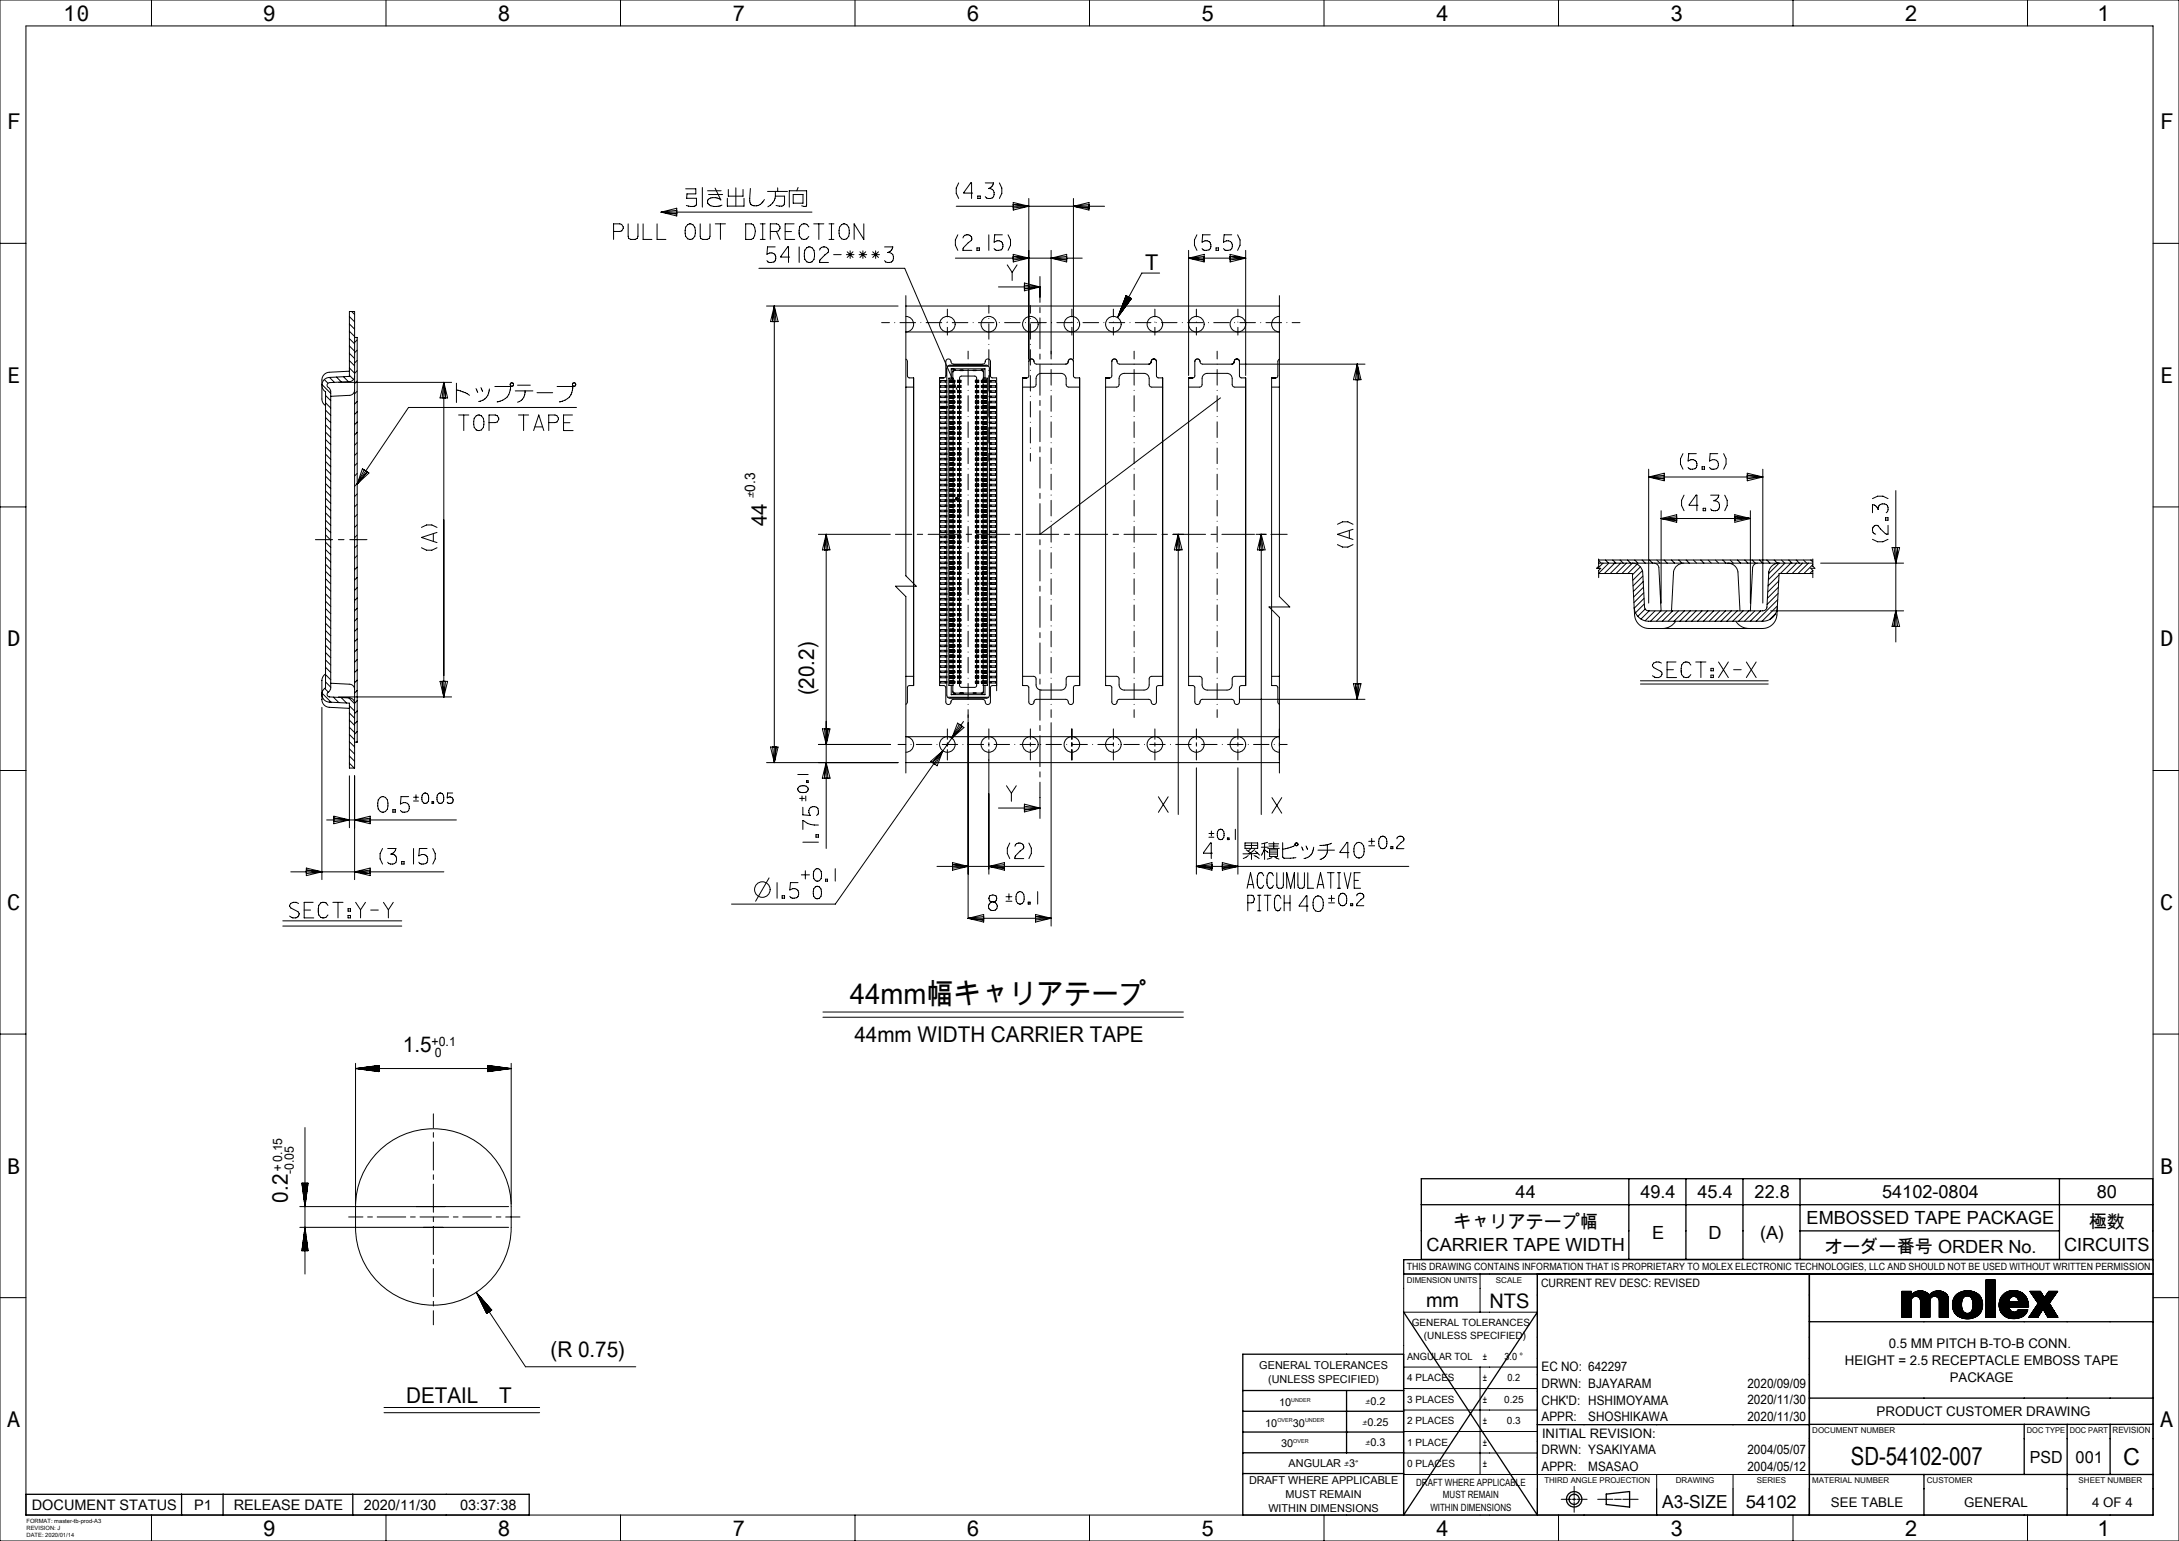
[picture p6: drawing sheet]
<svg xmlns="http://www.w3.org/2000/svg" width="420mm" height="297mm" viewBox="0 0 420 297" stroke-linecap="round" stroke-linejoin="round" font-family="sans-serif">
<defs><g id="words">
<text font-size="5.6" x="163.8" y="193.6">44mm幅キャリアテープ</text>
<text font-size="4.8" x="356.8" y="282.4">SD-54102-007</text>
<text font-size="4.5" x="409.3" y="282.4">C</text>
<g font-size="4.2">
<text x="12.2" y="4">10</text>
<text x="50.7" y="4">9</text>
<text x="95.9" y="4">8</text>
<text x="141.1" y="4">7</text>
<text x="186.3" y="4">6</text>
<text x="231.5" y="4">5</text>
<text x="276.7" y="4">4</text>
<text x="321.9" y="4">3</text>
<text x="367.1" y="4">2</text>
<text x="404.3" y="4">1</text>
<text x="1.4" y="25">F</text>
<text x="416.4" y="25">F</text>
<text x="220.7" y="52">T</text>
<text x="1.4" y="73.8">E</text>
<text x="416.4" y="73.8">E</text>
<text x="147.8" y="101.4" transform="rotate(-90 147.8 101.4)">44</text>
<text x="1.4" y="124.6">D</text>
<text x="416.4" y="124.6">D</text>
<text x="156.9" y="134" transform="rotate(-90 156.9 134)">(20.2)</text>
<text x="1.4" y="175.4">C</text>
<text x="416.4" y="175.4">C</text>
<text x="77.7" y="202.7">1.5</text>
<text x="164.7" y="200.9">44mm WIDTH CARRIER TAPE</text>
<text x="1.4" y="226.2">B</text>
<text x="416.4" y="226.2">B</text>
<text x="55.5" y="231.8" transform="rotate(-90 55.5 231.8)">0.2</text>
<text x="106.1" y="261.5">(R 0.75)</text>
<text x="1.4" y="275">A</text>
<text x="78.3" y="270.3">DETAIL　T</text>
<text x="416.4" y="275">A</text>
<text x="50.7" y="296">9</text>
<text x="95.9" y="296">8</text>
<text x="141.1" y="296">7</text>
<text x="186.3" y="296">6</text>
<text x="231.5" y="296">5</text>
<text x="276.7" y="296">4</text>
<text x="321.9" y="296">3</text>
<text x="367.1" y="296">2</text>
<text x="404.3" y="296">1</text>
</g>
<g font-size="3.9">
<text x="274.9" y="252">mm</text>
<text x="287.1" y="252">NTS</text>
</g>
<g font-size="3.5">
<text x="292.1" y="230.9">44</text>
<text x="316.2" y="230.9">49.4</text>
<text x="327.2" y="230.9">45.4</text>
<text x="338.2" y="230.9">22.8</text>
<text x="362.8" y="230.9">54102-0804</text>
<text x="404.1" y="230.9">80</text>
<text x="280.1" y="236.7">キャリアテープ幅</text>
<text x="318.4" y="238.7">E</text>
<text x="329.3" y="238.7">D</text>
<text x="339.3" y="238.7">(A)</text>
<text x="348.2" y="236">EMBOSSED TAPE PACKAGE</text>
<text x="402.6" y="236.7">極数</text>
<text x="275" y="241.2">CARRIER TAPE WIDTH</text>
<text x="351.6" y="241.5">オーダー番号 ORDER No.</text>
<text x="397.9" y="241.1">CIRCUITS</text>
<text x="320.4" y="290.6">A3-SIZE</text>
</g>
<text font-size="3.4" x="336.5" y="290.6">54102</text>
<g font-size="3.2">
<text x="391.3" y="281.9">PSD</text>
<text x="400.1" y="281.9">001</text>
</g>
<g font-size="2.8">
<text x="6.1" y="291">DOCUMENT STATUS</text>
<text x="37.4" y="291">P1</text>
<text x="45" y="291">RELEASE DATE</text>
<text x="70.1" y="291">2020/11/30</text>
<text x="88.7" y="291">03:37:38</text>
</g>
<g font-size="2.6">
<text x="355.6" y="263">HEIGHT = 2.5 RECEPTACLE EMBOSS TAPE</text>
<text x="364.1" y="259.8">0.5 MM PITCH B-TO-B CONN.</text>
<text x="375.8" y="266.3">PACKAGE</text>
<text x="361.7" y="272.9">PRODUCT CUSTOMER DRAWING</text>
<text x="352.9" y="290.4">SEE TABLE</text>
<text x="378.6" y="290.4">GENERAL</text>
<text x="403.3" y="290.4">4 OF 4</text>
</g>
<g font-size="2.5">
<text x="145.6" y="96" transform="rotate(-90 145.6 96)">±0.3</text>
<text x="83.2" y="201.6">+0.1</text>
<text x="83.8" y="203.8">0</text>
<text x="54.4" y="226.3" transform="rotate(-90 54.4 226.3)">＋0.15</text>
<text x="56.6" y="226.3" transform="rotate(-90 56.6 226.3)">-0.05</text>
<text x="297.1" y="264.3">EC NO: 642297</text>
<text x="297.1" y="267.5">DRWN: BJAYARAM</text>
<text x="336.8" y="267.5">2020/09/09</text>
<text x="297.1" y="270.7">CHK'D: HSHIMOYAMA</text>
<text x="297.1" y="273.9">APPR:</text>
<text x="306.1" y="273.9">SHOSHIKAWA</text>
<text x="336.8" y="270.7">2020/11/30</text>
<text x="336.8" y="273.9">2020/11/30</text>
<text x="297.1" y="280.3">DRWN: YSAKIYAMA</text>
<text x="297.2" y="277.1">INITIAL REVISION:</text>
<text x="336.8" y="280.3">2004/05/07</text>
<text x="297.1" y="283.5">APPR:</text>
<text x="306.1" y="283.5">MSASAO</text>
<text x="336.8" y="283.5">2004/05/12</text>
</g>
<text font-size="2.2" x="297" y="248">CURRENT REV DESC: REVISED</text>
<g font-size="2.1">
<text x="242.7" y="263.9">GENERAL TOLERANCES</text>
<text x="244.4" y="266.6">(UNLESS SPECIFIED)</text>
<text x="243.9" y="275">10</text>
<text x="246.6" y="271">10</text>
<text x="249.2" y="275">30</text>
<text x="246.9" y="279">30</text>
<text x="240.8" y="286.1">DRAFT WHERE APPLICABLE</text>
<text x="248.4" y="282.8">ANGULAR</text>
<text x="244.5" y="291.4">WITHIN DIMENSIONS</text>
<text x="247.8" y="288.8">MUST REMAIN</text>
</g>
<g font-size="1.9">
<text x="271.2" y="244.9">THIS DRAWING CONTAINS INFORMATION THAT IS PROPRIETARY TO MOLEX ELECTRONIC TECHNOLOGIES, LLC AND SHOULD NOT BE USED WITHOUT WRITTEN PERMISSION</text>
<text x="272.1" y="255.6">GENERAL TOLERANCES</text>
<text x="271.2" y="262.1">ANGULAR TOL</text>
<text x="274.5" y="258">(UNLESS SPECIFIED)</text>
<text x="285.8" y="262.1">±</text>
<text x="290" y="262.1">3.0 °</text>
<text x="271.2" y="266.3">4 PLACES</text>
<text x="285.8" y="266.2">±</text>
<text x="290.6" y="266.2">0.2</text>
<text x="262.6" y="274.8">±0.25</text>
<text x="263.2" y="270.8">±0.2</text>
<text x="271.2" y="270.4">3 PLACES</text>
<text x="271.2" y="274.5">2 PLACES</text>
<text x="285.8" y="270.4">±</text>
<text x="285.8" y="274.5">±</text>
<text x="289.9" y="270.4">0.25</text>
<text x="290.5" y="274.5">0.3</text>
<text x="263.2" y="278.8">±0.3</text>
<text x="271.2" y="278.7">1 PLACE</text>
<text x="285.8" y="278.7">±</text>
<text x="259.1" y="282.8">±3°</text>
<text x="271.3" y="282.8">0 PLACES</text>
<text x="273" y="286.3">DRAFT WHERE APPLICABLE</text>
<text x="285.8" y="282.8">±</text>
<text x="275.7" y="291.2">WITHIN DIMENSIONS</text>
<text x="278.1" y="288.8">MUST REMAIN</text>
</g>
<text font-size="1.7" x="407.2" y="276.2">REVISION</text>
<g font-size="1.5">
<text x="271.2" y="247.2">DIMENSION UNITS</text>
<text x="288.3" y="247.2">SCALE</text>
<text x="349.3" y="276.2">DOCUMENT NUMBER</text>
<text x="390.7" y="276.2">DOC TYPE</text>
<text x="399" y="276.2">DOC PART</text>
<text x="297.7" y="285.9">THIRD ANGLE PROJECTION</text>
<text x="323" y="285.9">DRAWING</text>
<text x="338.6" y="285.9">SERIES</text>
<text x="349.3" y="285.8">MATERIAL NUMBER</text>
<text x="371.4" y="285.9">CUSTOMER</text>
<text x="400.7" y="285.9">SHEET NUMBER</text>
</g>
<g font-size="1.1">
<text x="5.1" y="293.5">FORMAT: master-tb-prod-A3</text>
<text x="5.1" y="294.9">REVISION: J</text>
<text x="5.1" y="296.3">DATE: 2020/01/14</text>
</g>
<g font-size="1">
<text x="246.2" y="274.2">OVER</text>
<text x="248.9" y="270.2">UNDER</text>
<text x="251.5" y="274.2">UNDER</text>
<text x="249.3" y="278.2">OVER</text>
</g>
</g></defs>
<g fill="none" stroke="#000" stroke-width=".19">
<path d="M0 0h420v297h-420zM29.2 0v5M74.4 0v5M119.6 0v5M164.8 0v5M210 0v5M255.2 0v5M300.4 0v5M345.6 0v5M390.8 0v5M5 5h410v287h-410zM132.2 36.4h1.9v1h-1.7v.8h1.8v1.3a1.78 1.78 0 0 1-1.9 .1"/>
<path d="M135.4 36.1v3.8M136.4 36.8h2.6M136.6 37.5h2.7M137.8 36.3l1.1 2.2a1.69 1.69 0 0 0-2.5 .2 .81 .81 0 0 0 .6 1l1.1 .1 1.1-.3M140.2 38.2v1.5h3.2v-1.5M140.4 36.5v1.3h2.8v-1.3M141.8 36.2v3.5M144.6 36.3a4.5 4.5 0 0 0 .1 3 1.72 1.72 0 0 0 2.6-.8M147.9 36.9h3.9M149.5 37.8h1.7v1.2l-.2 .6-.3 .1-1.1-.1M149.5 36.9v.9M149.5 37.8a2.4 2.4 0 0 1-1.5 2.1"/>
<path d="M149.9 36.2v.7M152.9 37.5h1.9v1.7h-1.9zM153.8 36.1l-.2 .7M154.5 39.7l.7 .1 .3-.3v-2.7h-3.4v3.1M184.3 39.8h28.6M184.8 35.3l-.5 .9v1.1l.5 1M187.5 37.2h-1.7l1.3-1.9h.2v3M188.5 37.8h.4v.5h-.4zM189.9 35.3h1.6a1.32 1.32 0 0 1-1 1 .97 .97 0 0 1 1.1 1.4 .97 .97 0 0 1-1.7 .2M192.6 35.3l.5 .9v1.1l-.5 1M195.3 39l3 .7-3 .8zM195.3 39.4l3 .3"/>
<path d="M198.3 39.7l-3 .4M198.3 38.3v30.9M206.9 39.8l3-.8v1.5zM206.9 39.8l3 .3M206.9 38.3v30.9M209.9 39.4l-3 .4M0 46.9h5M118.3 44.6l1.5-.1 .3-.5v-.3l-.3-.4-.3-.2h-1.2v3M121.1 43.1v2.4l.1 .5 .4 .1h.8l.4-.1 .2-.5v-2.4M124 43.1v3h1.7M126.7 43.1v3h1.7M127.4 40.9l3-.8v1.5z"/>
<path d="M127.4 40.9l3 .3M127.4 40.9h29.1M130.4 40.5l-3 .4M132.6 43.3l.5-.2a1.41 1.41 0 0 1 .9 1.8l-.1 .6-.4 .5-.6 .1a1.35 1.35 0 0 1-.8-1.7l.1-.6zM135 43.1v2.4l.1 .5 .4 .1h.8l.4-.1 .2-.5v-2.4M137.9 43.1h1.9M138.9 43.1v3M143.7 43.1h1.1a1.84 1.84 0 0 1 .4 2.8l-.4 .2h-1.1zM146.3 51.7h28.1l10.1 23.4M146.5 43.1h1M146.5 46.1h1M147 43.1v3"/>
<path d="M147.7 59h25.4M148.5 44.6h1.2M149.2 59l.8 3h-1.5zM149.2 59l-.3 3M149.2 59l.4 3M149.2 59v88M149.4 47.6h-1.5l-.1 1.4a1.07 1.07 0 0 1 1.6 .1 .96 .96 0 0 1-.2 1.4 .96 .96 0 0 1-1.4-.3M149.7 44.6l.6 1.5M149.7 44.6l.4-.1 .2-.5v-.3l-.3-.4-1.5-.2v3M151.3 44.6h1.3M152.2 49.5h-1.7l1.3-1.9h.2v3M153.1 43.1h-1.8v3h1.9"/>
<path d="M154 47.6v3M155.5 47.7l.6-.1a1.41 1.41 0 0 1 .9 1.8l-.1 .6-.4 .5-.6 .1a1.35 1.35 0 0 1-.9-1.8l.1-.6zM155.9 43.7l-.4-.5h-1a2.15 2.15 0 0 0 0 2.8 1.03 1.03 0 0 0 1.4-.4M156.8 43.1h2M157.8 43.1v3M158 48.2a.84 .84 0 0 1 1-.6 .84 .84 0 0 1 .6 1.1l-1.5 1.4-.1 .5h1.7M159.8 43.1h.9M159.8 46.1h.9M160.3 43.1v3M160.7 49.1h1.4M162.2 43.3l.6-.2a1.41 1.41 0 0 1 .9 1.8l-.1 .6-.4 .5-.6 .1a1.35 1.35 0 0 1-.9-1.7l.1-.6zM163.1 49.1h1.5"/>
<path d="M163.3 48.5l1.1 1.1M163.9 48.3v1.5M164.4 48.5l-1.1 1.1M165.6 49.1h1.5M165.8 48.5l1.1 1.1M166.3 48.3v1.5M166.5 43.1v3l-1.9-3v3M166.9 48.5l-1.1 1.1M168 49.1h1.5M168.2 48.5l1.1 1.1M168.8 48.3v1.5M169.3 48.5l-1.1 1.1"/>
<path d="M170.5 47.6h1.6a1.32 1.32 0 0 1-1 1.1 .97 .97 0 0 1 1.1 1.3 .97 .97 0 0 1-1.7 .2M174.6 57v54l2 2h-4l2 2v34M174.6 59h72M182.6 59.6v1.5M184.1 49.8h24.5M184.6 45.3l-.5 .9v1.1l.5 1M185.6 45.9a.84 .84 0 0 1 1.1-.6 .84 .84 0 0 1 .5 1l-1.5 1.4-.1 .6h1.7M188.3 47.8h.5v.5h-.5zM190.6 45.3v3M190.6 58.9v1.5M192.5 55.3h8M193.2 45.3h-1.5l-.1 1.4a1.07 1.07 0 0 1 1.6 .1 .96 .96 0 0 1-.2 1.4 .96 .96 0 0 1-1.4-.3"/>
<path d="M194.1 51.1l1 1.4M194.3 45.3l.5 .9v1.1l-.5 1M195.1 52.5v1.6M195.3 49l3 .7-3 .8zM195.3 49.4l3 .3M196 51.1l-.9 1.4M197.5 54.6l3 .7-3 .7zM197.5 55l3 .3M198.3 49.7l-3 .4M198.6 58.9v1.5M200.5 53.3v5M200.5 59.3v1"/>
<path d="M200.5 55.3l-3 .4M202.6 49.8l3 .3M202.6 49.8l3-.8v1.5zM202.6 48.3v20.9M205.6 49.4l-3 .4M206.6 59.6v1.5M214.6 59.6v1.5M217 57h.1M217.1 57l-.2 .4M217.1 57l-.4 .8M217.2 57.1l-.6 1M217.2 57.1l-.7 1.4"/>
<path d="M217.3 57.1l-1 1.8M217.3 57.1l-1.1 2.1M217.4 57.2l-1.4 2.4M217.4 57.2l-1.5 2.7M217.4 57.2l-1.6 3.1M217.6 57.3l-1.9 3.4M217.7 57.3l-1.7 3.1M217.7 57.3l-1.5 2.8M217.8 57.4l-1.4 2.4M217.8 57.4l-1.1 2.1M217.9 57.4l-1 1.8M217.9 57.4l-.8 1.5"/>
<path d="M217.9 57.5l-.5 1M218 57.5l-.4 .7M218 57.5l-.2 .4M218.1 57.5l-.1 .1M218.1 57.5l-2.7 3.7M218.1 57.5l-1.1-.5-1.6 4.2M222.6 59.6v1.5M223.5 52.6h-3.4l-4.7 8.6M229.1 49.8h11M229.1 48.3v24.1M229.1 49.8l3-.8v1.5zM229.1 49.8l3 .3"/>
<path d="M230.6 59.6v1.5M230.7 45.3l-.5 .9v1.1l.5 1M232.1 49.4l-3 .4M233.3 45.3h-1.5l-.1 1.4a1.06 1.06 0 0 1 1.6 .1 .96 .96 0 0 1-.3 1.4 .96 .96 0 0 1-1.3-.3M234.4 47.8h.5v.5h-.5zM237.1 49l3 .7-3 .8zM237.1 49.4l3 .3M237.4 45.3h-1.5l-.1 1.4a1.07 1.07 0 0 1 1.6 .1 .96 .96 0 0 1-.2 1.4 .96 .96 0 0 1-1.4-.3M238.5 45.3l.5 .9v1.1l-.5 1M238.6 59.6v1.5M240.1 48.3v24.1M240.1 49.7l-3 .4"/>
<path d="M246.6 57v58l2 2h-4l2 2v30M415 46.9h5M62.1 74.1l1.6 1.7M62.5 73.2l.7 .7M62.7 79.1l1 1M62.7 77.6l1 1M62.7 76.2l1 1M63.5 72.7l1 1M64.9 72.7l.9 .9M65.2 73.7h21.8M66.2 72.6l1 1M67.3 60h1v88h-1v-12.5l-3.8-.2a1.5 1.5 0 0 1-1.4-1.1 1.5 1.5 0 0 1 .6-1.6v-57.1l-.4-.4-.2-.5v-.6l.1-.5a1.5 1.5 0 0 1 1.3-.8l3.8-.2z"/>
<path d="M67.3 71.5l-3.8 .2a1.5 1.5 0 0 0-1.5 1.5l.1 3.9 .2 .6 .4 .5M67.3 72.3l.9 .8M67.3 70.9l1 1 .5-.5M67.3 69.5l1 1M67.3 68.1l1 1M67.3 66.7l1 1M67.3 65.3l1 1M67.3 63.9l1 1M67.3 62.4l1 1M67.3 61l1 1M67.8 60l.5 .6M68.3 75.2a1 1 0 0 1-1 1l-3.6 .2"/>
<path d="M68.3 72.5a1 1 0 0 1-.8 1l-4 .3-.3 .1-.2 .3 .1 .3 .5 .5 .1 .5v57.1l-.1 .4-.3 .4M68.3 65h.5v78h-.5M68.8 65v.1M68.8 77.4l-.5 .5M68.8 79.4l-.5 .5M68.8 75.4l-.5 .5M68.8 73.4l-.5 .5M68.8 69.5l-.5 .5M68.8 67.5l-.5 .5M68.8 65.5l-.5 .5M85.5 73.7v60.6M85.6 73.7l.7 3h-1.5z"/>
<path d="M85.6 73.7l.3 3M85.6 73.7l-.4 3M88 73.9v3.7M88 75.2l1.7 .5 .8 .5M88.4 80h2M89.4 80v3M91.8 74.9l.3 .8M92.7 74.7l.3 .8M94.3 75a2.38 2.38 0 0 1-2 2.4M95.4 74.5h3a2.69 2.69 0 0 1-2.6 2.9M99.3 75.3h3.4M99.8 74.2h2.4"/>
<path d="M99.9 80h2M100.9 80v3M101.2 75.3a2.03 2.03 0 0 1-1.4 2.2M103.5 75.7h3M107.4 74.5h3a2.69 2.69 0 0 1-2.6 2.9M110.3 80h-1.7v3h1.9M111.1 78.5h-32.4l-9.9 14.7-.5 .5M169.9 62.2h1.5M172.4 62.2h.1M173.5 62.2h3M174.6 61a1.5 1.5 0 0 1 1.5 1.5 1.5 1.5 0 0 1-1.5 1.5h72a1.5 1.5 0 0 1-1.5-1.5 1.5 1.5 0 0 1 1.5-1.5M174.6 69.2l.3 .4 .1 3 .3 .2h.8v59.3h-.9l-.3 .3v2.9l-.3 .4"/>
<path d="M174.6 74.6h1.5M177.5 62.2h.1M178.5 62.2h3M181.1 74.6h.2M182.2 73.3v.3M182.2 74.3v.3M182.2 75.3v.3M182.2 76.3v.3M182.2 77.3v.3M182.2 78.3v.3M182.2 79.3v.3M182.5 73.3h-1.2v.3h1.2"/>
<path d="M182.5 74.3h-1.2v.3h1.2M182.5 75.3h-1.2v.3h1.2M182.5 76.3h-1.2v.3h1.2M182.5 77.3h-1.2v.3h1.2M182.5 78.3h-1.2v.3h1.2M182.5 79.3h-1.2v.3h1.2M182.5 62.2h.1M182.6 62.1h.1M182.6 63.1v1.5M182.7 70.6h7.8M182.7 70.6l.4-.2h7a.6 .6 0 0 1 .6 .6v63l-.2 .4-.4 .2h-7a.6 .6 0 0 1-.6-.6v-63zM183.1 73.7h.8h-.2"/>
<path d="M183.1 77.7h.8h-.2M183.1 73.3h1v.4h-1M183.1 74.3h1v.4h-1M183.1 75.3h1v.4h-1M183.1 76.3h1v.4h-1M183.1 77.3h1v.4h-1M183.1 78.3h1v.4h-1M183.1 79.3h1v.4h-1M183.1 78.6h.2M183.1 78.4h.2M183.1 79.6h.2M183.1 79.4h.2"/>
<path d="M183.1 74.6h.2M183.1 74.4h.2M183.1 75.6h.2M183.1 75.4h.2M183.1 76.6h.2M183.1 76.4h.2M183.1 77.6h.2M183.1 77.4h.2M183.1 73.6h.2M183.1 73.4h.2M183.1 73.3v.4M183.1 74.3v.4"/>
<path d="M183.1 75.3v.4M183.1 76.3v.4M183.1 77.3v.4M183.1 78.3v.4M183.1 79.3v.4M183.1 77.3h.9M183.1 78.3h.9M183.1 76.6h.9M183.1 73.3h.9M183.1 74.3h.9M183.2 73.3v.3M183.2 74.3v.3"/>
<path d="M183.2 75.3v.3M183.2 76.3v.3M183.2 77.3v.3M183.2 78.3v.3M183.2 79.3v.3M183.2 73.4v.2M183.2 74.4v.2M183.2 75.4v.2M183.2 76.4v.2M183.2 77.4v.2M183.2 78.4v.2M183.2 79.4v.2"/>
<path d="M183.3 73.3v.3M183.3 74.3v.3M183.3 75.3v.3M183.3 76.3v.3M183.3 77.3v.3M183.3 78.3v.3M183.3 79.3v.3M183.4 71.1v1.8M183.4 71.1h6.5M183.4 71.1l.7 .1M183.4 75.3v.3M183.4 76.3v.3"/>
<path d="M183.4 78.3v.3M183.4 79.3v.3M183.4 76.4h.1M183.4 78.4h.1M183.4 79.6h.1M183.4 78.6h.1M183.4 77.6h.1M183.4 76.6h.1M183.4 75.6h.1M183.4 74.6h.1M183.4 73.6h.1M183.4 77.4h.1"/>
<path d="M183.4 74.4h.1M183.4 79.4h.1M183.4 75.4h.1M183.4 74.4v.2M183.4 73.4v.2M183.4 77.4v.2M183.4 73.4h.1M183.5 75.4h.1M183.5 79.6h.1M183.5 78.6h.1M183.5 77.6h.1M183.5 76.6h.1"/>
<path d="M183.5 75.6h.1M183.5 74.6h.1M183.5 73.6h.1M183.5 79.4h.1M183.5 78.4h.1M183.5 77.4h.1M183.5 76.4h.1M183.5 74.4h.1M183.5 73.4h.1M183.5 62.2h3.1M183.6 79.4h-.1M183.6 78.4h-.1"/>
<path d="M183.6 77.4h-.1M183.6 76.4h-.1M183.6 75.4h-.1M183.6 74.4h-.1M183.6 73.4h-.1M183.6 78.6h.1M183.6 74.6h.1M183.6 75.6h.1M183.6 77.6h.1M183.6 76.6h.1M183.6 79.6h.1M183.6 73.6h.1"/>
<path d="M183.7 79.3l-.1 .1M183.7 78.3l-.1 .1M183.7 77.3l-.1 .1M183.7 76.3l-.1 .1M183.7 75.3l-.1 .1M183.7 74.3l-.1 .1M183.7 73.3l-.1 .1M183.7 73.3v-.4h-.8v59.2h.8v-.4h.2h-.8v-.4h.8h-.2v-.6M183.7 74.3h-.6v.4h.8h-.2v.6h.2h-.8v.4h.8h-.2v.6M183.7 78.3h-.6v.4h.8h-.2v.6h.2h-.8v.4h.8h-.2v.6M183.7 73.3h.2M183.7 74.3h.2"/>
<path d="M183.7 76.3h.2h-.8M183.7 77.3h.2M183.7 78.3h.2M183.7 73.3h-.6v.4h.6M183.7 76.3h-.6v.4h.6M183.7 77.3h-.6v.4h.6M183.7 73.7v.6M183.7 76.7v.6M183.7 77.7v.6M183.8 73.3v.3M183.8 74.3v.3M183.8 75.3v.3"/>
<path d="M183.8 76.3v.3M183.8 77.3v.3M183.8 78.3v.3M183.8 79.3v.3M183.8 78.6h.2M183.8 78.4h.2M183.8 79.6h.2M183.8 79.4h.2M183.8 74.6h.2M183.8 74.4h.2M183.8 75.6h.2M183.8 75.4h.2"/>
<path d="M183.8 76.6h.2M183.8 76.4h.2M183.8 77.6h.2M183.8 77.4h.2M183.8 73.6h.2M183.8 73.4h.2M183.9 71.4h-.1M183.9 73.4v.2M183.9 74.4v.2M183.9 75.4v.2M183.9 76.4v.2M183.9 77.4v.2"/>
<path d="M183.9 78.4v.2M183.9 79.4v.2M183.9 71.5h-.1M183.9 76.7h-.2M183.9 73.3v.3M183.9 74.3v.3M183.9 75.3v.3M183.9 76.3v.3M183.9 77.3v.3M183.9 78.3v.3M183.9 79.3v.3M184 73.3v.1"/>
<path d="M184 73.6v.1M184 74.3v.1M184 74.6v.1M184 75.3v.1M184 75.6v.1M184 76.3v.1M184 76.6v.1M184 77.3v.1M184 77.6v.1M184 78.3v.1M184 78.6v.1M184 79.3v.1"/>
<path d="M184 79.6v.1M184.1 71.4l-.3 .1-.1 .3M184.1 71.2l-.4 .3v1.4M184.1 71.4h5.1M184.1 71.2v.2M184.6 73.3h.6v.4h-.6zM184.6 74.3h.6v.4h-.6zM184.6 75.3h.6v.4h-.6zM184.6 76.3h.6v.4h-.6zM184.6 77.3h.6v.4h-.6zM184.6 78.3h.6v.4h-.6zM184.6 79.3h.6v.4h-.6z"/>
<path d="M184.6 77.3h.6M184.6 77.6h.6M184.6 78.6h.6M184.6 78.3h.6M184.6 79.6h.6M184.6 79.3h.6M184.6 76.3h.6M184.6 76.6h.6M184.6 73.3h.6M184.6 73.6h.6M184.6 74.3h.6M184.6 74.6h.6"/>
<path d="M184.6 75.3h.6M184.6 75.6h.6M184.7 73.3v.3M184.7 74.3v.3M184.7 75.3v.3M184.7 76.3v.3M184.7 77.3v.3M184.7 78.3v.3M184.7 79.3v.3M184.8 79.3l.4 .1M184.8 78.3l.1 .1M184.8 77.3l.1 .1"/>
<path d="M184.8 76.3l.4 .1M184.8 75.3l.4 .1M184.8 74.3l.1 .1M184.8 73.3l.1 .1M184.8 74.6h.1M184.8 76.6h.1M184.8 75.6h.1M184.8 79.6h.1M184.8 78.6h.1M184.8 77.6h.1M184.8 73.6h.1M184.9 74.6h.1"/>
<path d="M184.9 78.6h.1M184.9 78.4h.3M184.9 77.4h.3M184.9 74.4h.3M184.9 73.4h.3M184.9 79.6h.1M184.9 77.6h.1M184.9 73.6h-.1M184.9 74.6h-.1M184.9 75.6h-.1M184.9 73.6h.1M184.9 76.6h-.1"/>
<path d="M184.9 75.6h.1M184.9 76.6h.1M185 79.6h-.1M185 77.6h-.1M185 73.3v-.6l.4-.2h2.7l.2 .4v.4M185 73.7v.6M185 74.7v.6M185 75.7v.6M185 76.7v.6M185 77.7v.6M185 78.7v.6M185 79.7v.6"/>
<path d="M185 78.6h-.1M185 74.6h-.1M185 76.6h-.1M185 75.6h-.1M185 79.6h.1M185 74.6h.1M185 76.6h.1M185 75.6h.1M185 78.6h.1M185 77.6h.1M185 71.3h.6M185 71.4h.6"/>
<path d="M185.1 74.6h-.1M185.1 74.6h.1M185.1 76.6h-.1M185.1 76.6h.1M185.1 75.6h-.1M185.1 75.6h.1M185.1 79.6h-.1M185.1 79.6h.1M185.1 78.6h-.1M185.1 78.6h.1M185.1 77.6h-.1M185.1 77.6h.1"/>
<path d="M185.1 73.6h-.2M185.1 73.6h.1M185.2 75.6h.1M185.2 74.6h.1M185.2 76.6h.1M185.2 77.6h.1M185.2 73.6h.1M185.2 79.6h.1M185.2 78.6h.1M186.6 67.7v1.5M186.6 70.2h.1M186.6 71.2v3"/>
<path d="M186.6 75.2v.1M186.6 76.3v3M187.6 62.2h.1M187.6 71.3h.6M187.6 71.4h.6M188 79.6h.3M188 78.6h.3M188 77.6h.3M188 76.6h.4M188 75.6h.3M188 74.6h.3M188 73.6h.3"/>
<path d="M188 73.3h.6v.4h-.6zM188 74.3h.6v.4h-.6zM188 75.3h.6v.4h-.6zM188 76.3h.6v.4h-.6zM188 77.3h.6v.4h-.6zM188 78.3h.6v.4h-.6zM188 79.3h.6v.4h-.6zM188 73.4h.1M188 75.4h.1M188 74.4h.1M188 77.3h.6M188 77.6h.6"/>
<path d="M188 78.6h.6M188 78.3h.6M188 79.6h.6M188 79.3h.6M188 77.4h.1M188 76.3h.6M188 76.6h.6M188 73.3h.6M188 73.6h.6M188 74.3h.6M188 74.6h.6M188 75.3h.6"/>
<path d="M188 75.6h.6M188 76.4h.1M188 79.4h.1M188 78.4h.1M188 75.4h.2M188 74.4h.2M188 77.4h.2M188 76.4h.2M188 79.4h.2M188 78.4h.2M188.1 73.4h.1M188.2 73.4h.1"/>
<path d="M188.2 75.4h.1M188.2 74.4h.1M188.2 77.4h.1M188.2 76.4h.1M188.2 79.4h.1M188.2 78.4h.1M188.3 73.7v.6M188.3 74.7v.6M188.3 75.7v.6M188.3 76.7v.6M188.3 77.7v.6M188.3 78.7v.6"/>
<path d="M188.3 79.7v.6M188.3 74.4h-.1M188.3 73.4h-.1M188.3 77.4h-.1M188.3 76.4h-.1M188.3 78.4h-.1M188.3 74.4h.1M188.3 73.4h.1M188.3 77.4h.1M188.3 76.4h.1M188.3 78.4h.1M188.3 79.6h.1"/>
<path d="M188.3 78.6h.1M188.3 77.6h.1M188.3 75.6h.1M188.3 74.6h.1M188.3 73.6h.1M188.3 75.4h-.1M188.3 79.4h-.1M188.3 75.4h.1M188.3 79.4h.1M188.4 75.3h-.1M188.4 79.3h-.1M188.4 75.3l-.1 .1"/>
<path d="M188.4 77.3l-.1 .1M188.4 79.3l-.1 .1M188.4 74.3l-.1 .1M188.4 76.3l-.1 .1M188.4 78.3l-.1 .1M188.4 75.3h.1M188.4 73.3l-.1 .1M188.4 77.3h.1M188.4 76.3h.1M188.4 79.3h.1M188.4 78.3h.1M188.5 73.3v.3"/>
<path d="M188.5 74.3v.3M188.5 75.3v.3M188.5 76.3v.3M188.5 77.3v.3M188.5 78.3v.3M188.5 79.3v.3M188.6 62.2h3M189.2 71.4h.2l.2 .4M189.2 71.2l.3 .2 .1 .2v1.3M189.2 71.2v.2M189.2 73.3v.4M189.2 74.3v.4"/>
<path d="M189.2 75.3v.4M189.2 76.3v.4M189.2 77.3v.4M189.2 78.3v.4M189.2 79.3v.4M189.2 77.3h.9M189.2 78.3h.9M189.2 76.6h.9M189.2 73.3h.9M189.2 74.3h.9M189.3 73.3v.1M189.3 73.6h.1"/>
<path d="M189.3 74.3v.1M189.3 74.6h.1M189.3 75.3v.1M189.3 75.6h.1M189.3 76.3v.1M189.3 76.6h.1M189.3 77.3v.1M189.3 77.6h.1M189.3 78.3v.1M189.3 78.6h.1M189.3 79.3v.1M189.3 79.6h.1"/>
<path d="M189.3 76.7h.2M189.3 71.5h.1M189.3 73.4v.2M189.3 74.4v.2M189.3 75.4v.2M189.3 76.4v.2M189.3 77.4v.2M189.3 78.4v.2M189.3 79.4v.2M189.4 71.4h.1M189.4 73.3v.3M189.4 74.3v.3"/>
<path d="M189.4 75.3v.3M189.4 76.3v.3M189.4 77.3v.3M189.4 78.3v.3M189.4 79.3v.3M189.4 73.4h-.2v.2h.2M189.4 74.4h-.2v.2h.2M189.4 75.4h-.2v.2h.2M189.4 76.4h-.2v.2h.2M189.4 77.4h-.2v.2h.2M189.4 78.4h-.2v.2h.2M189.4 79.4h-.2v.2h.2"/>
<path d="M189.5 73.3v-.4h.8v59.2h-.8v-.4h-.2h.9v-.4h-.9h.2v-.6M189.5 73.3h-.2M189.5 74.3h-.2M189.5 74.3h.7v.4h-.9h.2v.6h-.2h.9v.4h-.9h.2v.6M189.5 76.3h-.2h.9M189.5 77.3h-.2M189.5 78.3h-.2M189.5 78.3h.7v.4h-.9h.2v.6h-.2h.9v.4h-.9h.2M189.5 73.7v.6M189.5 76.7v.6M189.5 77.7v.6M189.5 73.3h.7v.4h-.7"/>
<path d="M189.5 76.3h.7v.4h-.7M189.5 77.3h.7v.4h-.7M189.5 75.3l.1 .1M189.5 76.3l.1 .1M189.5 77.3l.1 .1M189.5 78.3l.1 .1M189.5 79.3l.1 .1M189.5 73.3l.1 .1M189.5 74.3l.1 .1M189.6 74.4h.1M189.6 73.4h.1M189.6 77.4h.1"/>
<path d="M189.6 76.4h.1M189.6 79.4h.1M189.6 78.4h.1M189.6 79.6h-.1M189.6 78.6h-.1M189.6 76.6h-.1M189.6 75.6h-.1M189.6 74.6h-.1M189.7 75.4h.1M189.7 74.4h.1M189.7 73.4h.1M189.7 77.4h.1"/>
<path d="M189.7 76.4h.1M189.7 79.4h.1M189.7 78.4h.1M189.7 79.6h-.1M189.7 78.6h-.1M189.7 76.6h-.1M189.7 75.6h-.1M189.7 74.6h-.1M189.7 76.6h.1M189.7 75.6h.1M189.7 74.6h.1M189.7 79.6h.1"/>
<path d="M189.7 78.6h.1M189.7 77.6h-.2M189.7 73.6h-.2M189.7 73.6h.1M189.8 79.4h-.1M189.8 78.4h-.1M189.8 77.4h-.1M189.8 76.4h-.1M189.8 75.4h-.1M189.8 74.4h-.1M189.8 73.4h-.1M189.8 77.6h.1"/>
<path d="M189.8 78.6h.1M189.8 79.4h.1M189.8 78.4h.1M189.8 77.4h.1M189.8 76.4h.1M189.8 75.4h.1M189.8 74.4h.1M189.8 73.4h.1M189.8 73.6h.1M189.8 74.6h.1M189.8 76.6h.1M189.8 75.6h.1"/>
<path d="M189.8 79.6h.1M189.8 77.4v.2M189.8 73.4v.2M189.8 74.3v.3M189.8 75.3v.3M189.8 76.3v.3M189.8 78.3v.3M189.8 79.3v.3M189.9 71.1v1.8M189.9 71.1l-.7 .1M189.9 73.4h.2v.2h-.2M189.9 74.4h.2v.2h-.2"/>
<path d="M189.9 75.4h.2v.2h-.2M189.9 76.4h.2v.2h-.2M189.9 77.4h.2v.2h-.2M189.9 78.4h.2v.2h-.2M189.9 79.4h.2v.2h-.2M189.9 73.3v.3M189.9 74.3v.3M189.9 75.3v.3M189.9 76.3v.3M189.9 77.3v.3M189.9 78.3v.3M189.9 79.3v.3"/>
<path d="M190 73.4v.2M190 74.4v.2M190 75.4v.2M190 76.4v.2M190 77.4v.2M190 78.4v.2M190 79.4v.2M190.1 73.3v.4M190.1 74.3v.4M190.1 75.3v.4M190.1 76.3v.4M190.1 77.3v.4"/>
<path d="M190.1 78.3v.4M190.1 79.3v.4M190.2 73.7h-.9h.2M190.2 77.7h-.9h.2M190.2 73.3h-1v.4h1M190.2 74.3h-1v.4h1M190.2 75.3h-1v.4h1M190.2 76.3h-1v.4h1M190.2 77.3h-1v.4h1M190.2 78.3h-1v.4h1M190.2 79.3h-1v.4h1M190.6 61.4h.1"/>
<path d="M190.6 62.4v3M190.6 66.4h.1M190.6 67.4v3M190.6 71.4h.1M190.6 72.4v3M190.6 76.4h.1M190.6 77.4v3M190.7 73.3h1.2v.3h-1.2M190.7 74.3h1.2v.3h-1.2M190.7 75.3h1.2v.3h-1.2M190.7 76.3h1.2v.3h-1.2M190.7 77.3h1.2v.3h-1.2"/>
<path d="M190.7 78.3h1.2v.3h-1.2M190.7 79.3h1.2v.3h-1.2M191 73.3v.3M191 74.3v.3M191 75.3v.3M191 76.3v.3M191 77.3v.3M191 78.3v.3M191 79.3v.3M191.9 74.6h.2M192.6 62.2h.1M193.6 62.2h3"/>
<path d="M197.1 74.6l2.4-.1 .2-.3 .1-1.6 .2-.3 .4-.3h4.1a1 1 0 0 1 1 1v1.1l.2 .4 2.4 .1M197.6 62.2h.1M198.4 69.4a.57 .57 0 0 1 .7-.1 .57 .57 0 0 1 .3 .6l.4 .3h5.7l.3-.2 .3-.7 .5-.1 .3 .4 .1 3 .3 .2h.8v59.3h-.9l-.3 .3v2.9a.5 .5 0 0 1-.5 .5 .5 .5 0 0 1-.5-.5l-.2-.4-.3-.1h-5.7l-.3 .2-.3 .6-.5 .2-.3-.5-.1-3-.3-.2h-.8v-59.3h.9l.3-.2zM198.6 61.4h.1M198.6 62.4v3M198.6 66.4h.1M198.6 67.4v3M198.6 71.4h.1M198.6 72.4v3M198.6 76.4h.1M198.6 77.4v3M198.7 62.2h3"/>
<path d="M200.5 61.3v5.9M200.5 68.2v1M200.5 70.2v6M200.5 77.2v1M200.5 79.2v5.9M202.6 70.2h.1M202.6 71.2v3M202.6 75.2v.1M202.6 76.3v3M202.7 62.2h.1M203.7 62.2h3M206.6 62.1h.1"/>
<path d="M206.6 63.1v1.5M207.7 62.2h.1M208.7 62.2h3.1M212.8 62.2h.1M213.1 74.6l2.4-.1 .2-.3 .1-1.6 .2-.3 .4-.3h4.1a1 1 0 0 1 1 1v1.1l.2 .4 2.4 .1M213.8 62.2h3M214.4 69.4a.57 .57 0 0 1 .7-.1 .57 .57 0 0 1 .3 .6l.4 .3h5.7l.3-.2 .3-.7 .5-.1 .3 .4 .1 3 .3 .2h.8v59.3h-.9l-.3 .3v2.9a.5 .5 0 0 1-.5 .5 .5 .5 0 0 1-.5-.5l-.2-.4-.3-.1h-5.7l-.3 .2-.3 .6-.5 .2-.3-.5-.1-3-.3-.2h-.8v-59.3h.9l.3-.2zM214.6 62.1h.1M214.6 63.1v1.5M215.6 60.7l1.9-3.5-2 3.8M217.8 62.2h.1M218.6 67.7v1.5"/>
<path d="M218.6 70.2h.1M218.6 71.2v3M218.6 75.2v.1M218.6 76.3v3M218.8 62.2h3M222.6 62.1h.1M222.6 63.1v1.5M222.8 62.2h.1M223.9 62.2h3M227.9 62.2h.1M228.9 62.2h3M229.1 74.6h2.1l.3-.1 .2-.3 .1-1.6 .2-.3 .4-.3h4.1a1 1 0 0 1 1 1v1.1l.2 .4 2.4 .1"/>
<path d="M230.4 69.4a.57 .57 0 0 1 .7-.1 .57 .57 0 0 1 .3 .6l.4 .3h5.7l.3-.2 .3-.7 .5-.1 .3 .4 .1 3 .3 .2h.8v59.3h-.9l-.3 .3v2.9a.5 .5 0 0 1-.5 .5 .5 .5 0 0 1-.5-.5l-.1-.3-.4-.2h-5.7l-.3 .2-.3 .6-.5 .2-.3-.5-.1-3-.3-.2h-.8v-59.3h.9l.3-.2zM230.6 62.1h.1M230.6 63.1v1.5M232.9 62.2h.1M233.9 62.2h3M234.6 67.7v1.5M234.6 70.2h.1M234.6 71.2v3M234.6 75.2v.1M234.6 76.3v3M235.3 76.7l-34.8 26.3M238 62.2h.1"/>
<path d="M238.6 62.1h.1M238.6 63.1v1.5M238.9 70.2h24.2M239 62.2h3M243 62.2h.1M244 62.2h3M245.1 74.6h1.5M246.6 69.2l-.3 .5v2.9l-.3 .2h-.9v59.3h.8l.3 .2 .1 3.1 .3 .3M248 62.2h.1M249.1 62.2h1.5M261.6 70.2v64.6M261.6 70.2l.7 3h-1.4z"/>
<path d="M261.6 70.2l.3 3M261.6 70.2l-.3 3M0 97.7h5M62.7 83.3l1 1M62.7 81.9l1 1M62.7 80.5l1 1M62.7 84.7l1 1M62.7 86.1l1 1M62.7 87.5l1 1M62.7 88.9l1 1M62.7 90.4l1 1M62.7 91.8l1 1"/>
<path d="M62.7 93.2l1 1M62.7 94.6l1 1M62.7 96l1 1M62.7 97.4l1 1M62.7 98.8l1 1M68.8 81.3l-.5 .5M68.8 83.3l-.5 .5M68.8 85.3l-.5 .5M68.8 87.3l-.5 .5M68.8 89.3l-.5 .5M68.8 91.2l-.5 .5M68.8 95.2l-.5 .5"/>
<path d="M68.8 97.2l-.5 .5M68.8 99.2l-.5 .5M69.9 90.3l1.2 .9-2.2 2.1zM70.2 90.6l.6 .3-1.9 2.4zM91.8 80.1l.6-.1a1.41 1.41 0 0 1 .9 1.8l-.1 .6-.4 .5-.6 .1a1.35 1.35 0 0 1-.9-1.8l.1-.6zM94.3 81.4l1.5-.1 .3-.4v-.3l-.3-.5-.3-.1h-1.2v3M102.9 83l1-3 .9 3M103.1 82.3h1.5M105.8 81.4l1.5-.1 .3-.4v-.3l-.3-.5-1.5-.1v3M108.6 81.5h1.3M182.2 80.3v.3M182.2 81.3v.3"/>
<path d="M182.2 82.3v.3M182.2 83.3v.3M182.2 84.3v.3M182.2 85.3v.3M182.2 86.3v.3M182.2 87.3v.3M182.2 88.3v.3M182.2 89.3v.3M182.2 90.3v.3M182.2 91.3v.3M182.2 92.3v.3M182.2 93.3v.3"/>
<path d="M182.2 94.3v.3M182.2 95.3v.3M182.2 96.3v.3M182.2 97.3v.3M182.2 98.3v.3M182.2 99.3v.3M182.5 80.3h-1.2v.3h1.2M182.5 81.3h-1.2v.3h1.2M182.5 82.3h-1.2v.3h1.2M182.5 83.3h-1.2v.3h1.2M182.5 84.3h-1.2v.3h1.2M182.5 85.3h-1.2v.3h1.2"/>
<path d="M182.5 86.3h-1.2v.3h1.2M182.5 87.3h-1.2v.3h1.2M182.5 88.3h-1.2v.3h1.2M182.5 89.3h-1.2v.3h1.2M182.5 90.3h-1.2v.3h1.2M182.5 91.3h-1.2v.3h1.2M182.5 92.3h-1.2v.3h1.2M182.5 93.3h-1.2v.3h1.2M182.5 94.3h-1.2v.3h1.2M182.5 95.3h-1.2v.3h1.2M182.5 96.3h-1.2v.3h1.2M182.5 97.3h-1.2v.3h1.2"/>
<path d="M182.5 98.3h-1.2v.3h1.2M182.5 99.3h-1.2v.3h1.2M183.1 81.7h.8h-.2M183.1 85.7h.8h-.2M183.1 89.7h.8h-.2M183.1 94.7h.8h-.2M183.1 98.7h.8h-.2M183.1 80.3h1v.4h-1M183.1 81.3h1v.4h-1M183.1 82.3h1v.4h-1M183.1 83.3h1v.4h-1M183.1 84.3h1v.4h-1"/>
<path d="M183.1 85.3h1v.4h-1M183.1 86.3h1v.4h-1M183.1 87.3h1v.4h-1M183.1 88.3h1v.4h-1M183.1 89.3h1v.4h-1M183.1 90.3h1v.4h-1M183.1 91.3h1v.4h-1M183.1 92.3h1v.4h-1M183.1 93.3h1v.4h-1M183.1 94.3h1v.4h-1M183.1 95.3h1v.4h-1M183.1 96.3h1v.4h-1"/>
<path d="M183.1 97.3h1v.4h-1M183.1 98.3h1v.4h-1M183.1 99.3h1v.4h-1M183.1 80.6h.2M183.1 80.4h.2M183.1 81.6h.2M183.1 81.4h.2M183.1 82.6h.2M183.1 82.4h.2M183.1 83.4h.2M183.1 83.6h.2M183.1 99.6h.2"/>
<path d="M183.1 98.4h.2M183.1 99.4h.2M183.1 96.6h.2M183.1 95.4h.2M183.1 95.6h.2M183.1 94.6h.2M183.1 94.4h.2M183.1 93.4h.2M183.1 91.4h.2M183.1 91.6h.2M183.1 87.6h.2M183.1 88.6h.2"/>
<path d="M183.1 86.4h.2M183.1 87.4h.2M183.1 85.4h.2M183.1 84.6h.2M183.1 97.4h.2M183.1 97.6h.2M183.1 98.6h.2M183.1 96.4h.2M183.1 92.6h.2M183.1 92.4h.2M183.1 93.6h.2M183.1 89.4h.2"/>
<path d="M183.1 89.6h.2M183.1 90.6h.2M183.1 90.4h.2M183.1 86.6h.2M183.1 88.4h.2M183.1 85.6h.2M183.1 84.4h.2M183.1 80.6h.9M183.1 81.3h.9M183.1 82.3h.9M183.1 80.3v.4M183.1 81.3v.4"/>
<path d="M183.1 82.3v.4M183.1 83.3v.4M183.1 84.3v.4M183.1 85.3v.4M183.1 86.3v.4M183.1 87.3v.4M183.1 88.3v.4M183.1 89.3v.4M183.1 90.3v.4M183.1 91.3v.4M183.1 92.3v.4M183.1 93.3v.4"/>
<path d="M183.1 94.3v.4M183.1 95.3v.4M183.1 96.3v.4M183.1 97.3v.4M183.1 98.3v.4M183.1 99.3v.4M183.1 98.3h.9M183.1 97.6h.9M183.1 97.3h.9M183.1 94.3h.9M183.1 96.6h.9M183.1 92.6h.9"/>
<path d="M183.1 93.6h.9M183.1 93.3h.9M183.1 89.3h.9M183.1 90.3h.9M183.1 86.3h.9M183.1 88.6h.9M183.1 84.6h.9M183.1 85.3h.9M183.2 80.3v.3M183.2 81.3v.3M183.2 82.3v.3M183.2 83.3v.3"/>
<path d="M183.2 84.3v.3M183.2 85.3v.3M183.2 86.3v.3M183.2 87.3v.3M183.2 88.3v.3M183.2 89.3v.3M183.2 90.3v.3M183.2 91.3v.3M183.2 92.3v.3M183.2 93.3v.3M183.2 94.3v.3M183.2 95.3v.3"/>
<path d="M183.2 96.3v.3M183.2 97.3v.3M183.2 98.3v.3M183.2 99.3v.3M183.2 80.4v.2M183.2 81.4v.2M183.2 82.4v.2M183.2 83.4v.2M183.2 84.4v.2M183.2 85.4v.2M183.2 86.4v.2M183.2 87.4v.2"/>
<path d="M183.2 88.4v.2M183.2 89.4v.2M183.2 90.4v.2M183.2 91.4v.2M183.2 92.4v.2M183.2 93.4v.2M183.2 94.4v.2M183.2 95.4v.2M183.2 96.4v.2M183.2 97.4v.2M183.2 98.4v.2M183.2 99.4v.2"/>
<path d="M183.3 80.3v.3M183.3 81.3v.3M183.3 82.3v.3M183.3 83.3v.3M183.3 84.3v.3M183.3 85.3v.3M183.3 86.3v.3M183.3 87.3v.3M183.3 88.3v.3M183.3 89.3v.3M183.3 90.3v.3M183.3 91.3v.3"/>
<path d="M183.3 92.3v.3M183.3 93.3v.3M183.3 94.3v.3M183.3 95.3v.3M183.3 96.3v.3M183.3 97.3v.3M183.3 98.3v.3M183.3 99.3v.3M183.4 80.3v.3M183.4 83.3v.3M183.4 84.3v.3M183.4 87.3v.3"/>
<path d="M183.4 88.3v.3M183.4 91.3v.3M183.4 92.3v.3M183.4 95.3v.3M183.4 96.3v.3M183.4 99.3v.3M183.4 99.4h.1M183.4 96.4h.1M183.4 80.4h.1M183.4 91.4h.1M183.4 84.4h.1M183.4 97.4h.1"/>
<path d="M183.4 93.4h.1M183.4 92.4h.1M183.4 85.4h.1M183.4 82.6h.1M183.4 81.6h.1M183.4 80.6h.1M183.4 83.6h.1M183.4 84.6h.1M183.4 86.6h.1M183.4 87.6h.1M183.4 88.6h.1M183.4 90.6h.1"/>
<path d="M183.4 91.6h.1M183.4 92.6h.1M183.4 94.6h.1M183.4 95.6h.1M183.4 96.6h.1M183.4 98.6h.1M183.4 99.6h.1M183.4 89.4h.1M183.4 95.4h.1M183.4 81.4h.1M183.4 88.4h.1M183.4 83.4h.1"/>
<path d="M183.4 87.4h.1M183.4 85.4v.2M183.4 82.4h.1M183.4 90.4h.1M183.4 94.4h.1M183.4 97.4v.2M183.4 86.4h.1M183.4 81.4v.2M183.4 93.4v.2M183.4 89.4v.2M183.4 82.4v.2M183.4 86.4v.2"/>
<path d="M183.4 90.4v.2M183.4 94.4v.2M183.4 98.4v.2M183.4 85.6h.1M183.4 89.6h.1M183.4 93.6h.1M183.4 97.6h.1M183.4 98.4h.1M183.5 97.6h-.1M183.5 83.4h.1M183.5 93.4h.1M183.5 92.4h.1"/>
<path d="M183.5 81.4h.1M183.5 82.6h.1M183.5 81.6h.1M183.5 80.6h.1M183.5 83.6h.1M183.5 84.6h.1M183.5 85.6h.1M183.5 86.6h.1M183.5 87.6h.1M183.5 88.6h.1M183.5 89.6h.1M183.5 90.6h.1"/>
<path d="M183.5 91.6h.1M183.5 92.6h.1M183.5 93.6h.1M183.5 94.6h.1M183.5 95.6h.1M183.5 96.6h.1M183.5 97.6h.1M183.5 98.6h.1M183.5 99.6h.1M183.5 82.4h.1M183.5 80.4h.1M183.5 84.4h.1"/>
<path d="M183.5 85.4h.1M183.5 86.4h.1M183.5 87.4h.1M183.5 88.4h.1M183.5 90.4h.1M183.5 91.4h.1M183.5 94.4h.1M183.5 96.4h.1M183.5 97.4h.1M183.5 98.4h.1M183.5 99.4h.1M183.6 82.4h-.1"/>
<path d="M183.6 81.4h-.1M183.6 80.4h-.1M183.6 83.4h-.1M183.6 84.4h-.1M183.6 85.4h-.1M183.6 86.4h-.1M183.6 87.4h-.1M183.6 88.4h-.1M183.6 89.4h-.1M183.6 90.4h-.1M183.6 91.4h-.1M183.6 92.4h-.1"/>
<path d="M183.6 93.4h-.1M183.6 94.4h-.1M183.6 95.4h-.1M183.6 96.4h-.1M183.6 97.4h-.1M183.6 98.4h-.1M183.6 99.4h-.1M183.6 82.6h.1M183.6 99.6h.1M183.6 98.6h.1M183.6 83.6h.1M183.6 97.6h.1"/>
<path d="M183.6 96.6h.1M183.6 81.6h.1M183.6 80.6h.1M183.6 95.6h.1M183.6 94.6h.1M183.6 93.6h.1M183.6 92.6h.1M183.6 91.6h.1M183.6 90.6h.1M183.6 89.6h.1M183.6 87.6h.1M183.6 88.6h.1"/>
<path d="M183.6 86.6h.1M183.6 85.6h.1M183.6 84.6h.1M183.7 82.3l-.1 .1M183.7 81.3l-.1 .1M183.7 80.3l-.1 .1M183.7 83.3l-.1 .1M183.7 84.3l-.1 .1M183.7 85.3l-.1 .1M183.7 86.3l-.1 .1M183.7 87.3l-.1 .1M183.7 88.3l-.1 .1"/>
<path d="M183.7 89.3l-.1 .1M183.7 90.3l-.1 .1M183.7 91.3l-.1 .1M183.7 92.3l-.1 .1M183.7 93.3l-.1 .1M183.7 94.3l-.1 .1M183.7 95.3l-.1 .1M183.7 96.3l-.1 .1M183.7 97.3l-.1 .1M183.7 98.3l-.1 .1M183.7 99.3l-.1 .1M183.7 82.3h-.6v.4h.8h-.2v.6h.2h-.8v.4h.8h-.2v.6"/>
<path d="M183.7 86.3h-.6v.4h.8h-.2v.6h.2h-.8v.4h.8h-.2v.6M183.7 90.3h-.6v.4h.8h-.2v.6h.2h-.8v.4h.8h-.2v.6M183.7 94.7v.6h.2h-.8v.4h.8h-.2v.6M183.7 98.7v.6h.2h-.8v.4h.8h-.2v.6M183.7 84.3h.2h-.8M183.7 85.3h.2M183.7 86.3h.2M183.7 88.3h.2h-.8M183.7 89.3h.2M183.7 90.3h.2M183.7 92.3h.2h-.8M183.7 93.3h.2"/>
<path d="M183.7 94.3h.2M183.7 96.3h.2h-.8M183.7 97.3h.2M183.7 98.3h.2M183.7 80.3h.2h-.8M183.7 81.3h.2M183.7 82.3h.2M183.7 80.3h-.6v.4h.6M183.7 81.3h-.6v.4h.6M183.7 84.3h-.6v.4h.6M183.7 85.3h-.6v.4h.6M183.7 88.3h-.6v.4h.6"/>
<path d="M183.7 89.3h-.6v.4h.6M183.7 92.3h-.6v.4h.6M183.7 93.3h-.6v.4h.6M183.7 94.3h-.6v.4h.6M183.7 96.3h-.6v.4h.6M183.7 97.3h-.6v.4h.6M183.7 98.3h-.6v.4h.6M183.7 80.7v.6M183.7 81.7v.6M183.7 84.7v.6M183.7 85.7v.6M183.7 88.7v.6"/>
<path d="M183.7 89.7v.6M183.7 92.7v.6M183.7 93.7v.6M183.7 96.7v.6M183.7 97.7v.6M183.8 80.6h.2M183.8 80.4h.2M183.8 80.3v.3M183.8 81.3v.3M183.8 82.3v.3M183.8 83.3v.3M183.8 84.3v.3"/>
<path d="M183.8 85.3v.3M183.8 86.3v.3M183.8 87.3v.3M183.8 88.3v.3M183.8 89.3v.3M183.8 90.3v.3M183.8 91.3v.3M183.8 92.3v.3M183.8 93.3v.3M183.8 94.3v.3M183.8 95.3v.3M183.8 96.3v.3"/>
<path d="M183.8 97.3v.3M183.8 98.3v.3M183.8 99.3v.3M183.8 81.6h.2M183.8 81.4h.2M183.8 82.6h.2M183.8 82.4h.2M183.8 83.4h.2M183.8 83.6h.2M183.8 99.6h.2M183.8 98.4h.2M183.8 99.4h.2"/>
<path d="M183.8 96.6h.2M183.8 95.4h.2M183.8 95.6h.2M183.8 94.6h.2M183.8 94.4h.2M183.8 93.4h.2M183.8 91.4h.2M183.8 91.6h.2M183.8 87.6h.2M183.8 88.6h.2M183.8 86.4h.2M183.8 87.4h.2"/>
<path d="M183.8 85.4h.2M183.8 84.6h.2M183.8 97.4h.2M183.8 97.6h.2M183.8 98.6h.2M183.8 96.4h.2M183.8 92.6h.2M183.8 92.4h.2M183.8 93.6h.2M183.8 89.4h.2M183.8 89.6h.2M183.8 90.6h.2"/>
<path d="M183.8 90.4h.2M183.8 86.6h.2M183.8 88.4h.2M183.8 85.6h.2M183.8 84.4h.2M183.9 80.4v.2M183.9 81.4v.2M183.9 82.4v.2M183.9 83.4v.2M183.9 84.4v.2M183.9 85.4v.2M183.9 86.4v.2"/>
<path d="M183.9 87.4v.2M183.9 88.4v.2M183.9 89.4v.2M183.9 90.4v.2M183.9 91.4v.2M183.9 92.4v.2M183.9 93.4v.2M183.9 94.4v.2M183.9 95.4v.2M183.9 96.4v.2M183.9 97.4v.2M183.9 98.4v.2"/>
<path d="M183.9 99.4v.2M183.9 80.7h-.2M183.9 84.7h-.2M183.9 88.7h-.2M183.9 92.7h-.2M183.9 93.7h-.2M183.9 96.7h-.2M183.9 97.7h-.2M183.9 80.3v.3M183.9 81.3v.3M183.9 82.3v.3M183.9 83.3v.3"/>
<path d="M183.9 84.3v.3M183.9 85.3v.3M183.9 86.3v.3M183.9 87.3v.3M183.9 88.3v.3M183.9 89.3v.3M183.9 90.3v.3M183.9 91.3v.3M183.9 92.3v.3M183.9 93.3v.3M183.9 94.3v.3M183.9 95.3v.3"/>
<path d="M183.9 96.3v.3M183.9 97.3v.3M183.9 98.3v.3M183.9 99.3v.3M184 80.3v.1M184 80.6v.1M184 81.3v.1M184 81.6v.1M184 82.3v.1M184 82.6v.1M184 83.3v.1M184 83.6v.1"/>
<path d="M184 84.3v.1M184 84.6v.1M184 85.3v.1M184 85.6v.1M184 86.3v.1M184 86.6v.1M184 87.3v.1M184 87.6v.1M184 88.3v.1M184 88.6v.1M184 89.3v.1M184 89.6v.1"/>
<path d="M184 90.3v.1M184 90.6v.1M184 91.3v.1M184 91.6v.1M184 92.3v.1M184 92.6v.1M184 93.3v.1M184 93.6v.1M184 94.3v.1M184 94.6v.1M184 95.3v.1M184 95.6v.1"/>
<path d="M184 96.3v.1M184 96.6v.1M184 97.3v.1M184 97.6v.1M184 98.3v.1M184 98.6v.1M184 99.3v.1M184 99.6v.1M184.2 96v.2M184.3 95.9v.4M184.4 95.9v.4M184.5 95.9v.5"/>
<path d="M184.5 95.9v.4M184.6 80.3h.6M184.6 80.6h.6M184.6 81.3h.6M184.6 81.6h.6M184.6 82.6h.6M184.6 82.3h.6M184.6 83.3h.6M184.6 83.6h.6M184.6 80.3h.6v.4h-.6zM184.6 81.3h.6v.4h-.6zM184.6 82.3h.6v.4h-.6z"/>
<path d="M184.6 83.3h.6v.4h-.6zM184.6 84.3h.6v.4h-.6zM184.6 85.3h.6v.4h-.6zM184.6 86.3h.6v.4h-.6zM184.6 87.3h.6v.4h-.6zM184.6 88.3h.6v.4h-.6zM184.6 89.3h.6v.4h-.6zM184.6 90.3h.6v.4h-.6zM184.6 91.3h.6v.4h-.6zM184.6 92.3h.6v.4h-.6zM184.6 93.3h.6v.4h-.6zM184.6 94.3h.6v.4h-.6z"/>
<path d="M184.6 95.3h.6v.4h-.6zM184.6 96.3h.6v.4h-.6zM184.6 97.3h.6v.4h-.6zM184.6 98.3h.6v.4h-.6zM184.6 99.3h.6v.4h-.6zM184.6 98.3h.6M184.6 99.3h.6M184.6 99.6h.6M184.6 97.6h.6M184.6 97.3h.6M184.6 98.6h.6M184.6 94.3h.6"/>
<path d="M184.6 94.6h.6M184.6 95.6h.6M184.6 95.3h.6M184.6 96.6h.6M184.6 91.3h.6M184.6 91.6h.6M184.6 92.6h.6M184.6 92.3h.6M184.6 93.6h.6M184.6 93.3h.6M184.6 89.6h.6M184.6 89.3h.6"/>
<path d="M184.6 90.6h.6M184.6 90.3h.6M184.6 86.3h.6M184.6 86.6h.6M184.6 87.6h.6M184.6 87.3h.6M184.6 88.6h.6M184.6 88.3h.6M184.6 84.3h.6M184.6 84.6h.6M184.6 85.6h.6M184.6 85.3h.6"/>
<path d="M184.6 95.9v.4h.6M184.6 95.9v.4M184.7 96v.2M184.7 80.3v.3M184.7 81.3v.3M184.7 82.3v.3M184.7 83.3v.3M184.7 84.3v.3M184.7 85.3v.3M184.7 86.3v.3M184.7 87.3v.3M184.7 88.3v.3"/>
<path d="M184.7 89.3v.3M184.7 90.3v.3M184.7 91.3v.3M184.7 92.3v.3M184.7 93.3v.3M184.7 94.3v.3M184.7 95.3v.3M184.7 96.3v.3M184.7 97.3v.3M184.7 98.3v.3M184.7 99.3v.3M184.8 82.3l.1 .1"/>
<path d="M184.8 81.3l.1 .1M184.8 80.3l.4 .1M184.8 83.3l.4 .1M184.8 84.3l.4 .1M184.8 85.3l.1 .1M184.8 86.3l.1 .1M184.8 87.3l.4 .1M184.8 88.3l.4 .1M184.8 89.3l.1 .1M184.8 90.3l.1 .1M184.8 91.3l.4 .1M184.8 92.3l.4 .1"/>
<path d="M184.8 93.3l.1 .1M184.8 94.3l.1 .1M184.8 95.3l.4 .1M184.8 96.3l.4 .1M184.8 97.3l.1 .1M184.8 98.3l.1 .1M184.8 99.3l.4 .1M184.8 98.6h.1M184.8 99.6h.1M184.8 96.6h.1M184.8 97.6h.1M184.8 82.6h.1"/>
<path d="M184.8 81.6h.1M184.8 80.6h.1M184.8 93.6h.1M184.8 92.6h.1M184.8 90.6h.1M184.8 88.6h.1M184.8 89.6h.1M184.8 86.6h.1M184.8 84.6h.1M184.8 83.6h.1M184.8 91.6h.1M184.8 87.6h.1"/>
<path d="M184.9 94.6h-.1M184.9 95.6h-.1M184.9 83.6h-.1M184.9 82.6h.1M184.9 86.6h.1M184.9 99.6h-.1M184.9 90.6h.1M184.9 82.4h.3M184.9 81.4h.3M184.9 85.4h.3M184.9 86.4h.3M184.9 89.4h.3"/>
<path d="M184.9 90.4h.3M184.9 93.4h.3M184.9 94.4h.3M184.9 97.4h.3M184.9 98.4h.3M184.9 94.6h.1M184.9 91.6h-.1M184.9 87.6h-.1M184.9 85.6h.1M184.9 99.6h.1M184.9 88.6h.1M184.9 87.6h.1"/>
<path d="M184.9 97.6h.1M184.9 80.6h.1M184.9 81.6h-.1M184.9 93.6h-.1M184.9 92.6h-.1M184.9 89.6h.1M184.9 96.6h.1M184.9 83.6h.1M184.9 95.6h.1M184.9 81.6h.1M184.9 91.6h.1M184.9 86.6h-.1"/>
<path d="M184.9 84.6h.1M184.9 98.6h-.1M184.9 82.6h-.1M184.9 92.6h.1M184.9 98.6h.1M184.9 93.6h.1M185 99.6h-.1M185 96.6h-.1M185 97.6h-.1M185 80.6h-.1M185 95.6h-.1M185 88.6h-.1"/>
<path d="M185 85.6h-.1M185 84.6h-.1M185 80.7v.6M185 81.7v.6M185 82.7v.6M185 83.7v.6M185 84.7v.6M185 85.7v.6M185 86.7v.6M185 87.7v.6M185 88.7v.6M185 89.7v.6"/>
<path d="M185 90.7v.6M185 91.7v.6M185 92.7v.6M185 93.7v.6M185 94.7v.6M185 95.7v.6M185 96.7v.6M185 97.7v.6M185 98.7v.6M185 99.7v.6M185 98.6h-.1M185 99.6h.1"/>
<path d="M185 83.6h-.1M185 96.6h.1M185 97.6h.1M185 80.6h.1M185 94.6h-.1M185 82.6h-.1M185 95.6h.1M185 93.6h-.1M185 92.6h-.1M185 91.6h-.1M185 90.6h-.1M185 88.6h.1"/>
<path d="M185 86.6h-.1M185 87.6h-.1M185 84.6h.1M185 98.6h.1M185 83.6h.1M185 94.6h.1M185 82.6h.1M185 93.6h.1M185 92.6h.1M185 91.6h.1M185 90.6h.1M185 86.6h.1"/>
<path d="M185 87.6h.1M185 81.6h-.1M185 89.6h-.1M185 85.6h.1M185.1 98.6h-.1M185.1 98.6h.1M185.1 99.6h-.1M185.1 99.6h.1M185.1 83.6h-.1M185.1 83.6h.1M185.1 96.6h-.1M185.1 96.6h.1"/>
<path d="M185.1 97.6h-.1M185.1 97.6h.1M185.1 80.6h-.1M185.1 80.6h.1M185.1 82.6h-.1M185.1 82.6h.1M185.1 95.6h-.1M185.1 95.6h.1M185.1 81.6h-.1M185.1 81.6h.1M185.1 92.6h.1M185.1 93.6h-.1"/>
<path d="M185.1 93.6h.1M185.1 92.6h-.1M185.1 91.6h-.1M185.1 91.6h.1M185.1 90.6h-.1M185.1 90.6h.1M185.1 88.6h-.1M185.1 88.6h.1M185.1 89.6h-.1M185.1 89.6h.1M185.1 86.6h-.1M185.1 86.6h.1"/>
<path d="M185.1 87.6h-.1M185.1 87.6h.1M185.1 85.6h-.1M185.1 85.6h.1M185.1 84.6h-.1M185.1 84.6h.1M185.1 94.6h-.1M185.1 94.6h.1M185.2 98.6h.1M185.2 83.6h.1M185.2 96.6h.1M185.2 95.6h.1"/>
<path d="M185.2 93.6h.1M185.2 86.6h.1M185.2 85.6h.1M185.2 84.6h.1M185.2 99.6h.1M185.2 97.6h.1M185.2 80.6h.1M185.2 94.6h.1M185.2 82.6h.1M185.2 81.6h.1M185.2 92.6h.1M185.2 91.6h.1"/>
<path d="M185.2 90.6h.1M185.2 88.6h.1M185.2 89.6h.1M185.2 87.6h.1M186.6 80.3h.1M186.6 81.3v3M186.6 85.3h.1M186.6 86.3v3.1M186.6 90.4h.1M186.6 91.4v3M186.6 95.4h.1M186.6 96.4v3"/>
<path d="M188 82.6h.3M188 81.6h.3M188 80.6h.4M188 83.6h.3M188 84.6h.4M188 85.6h.4M188 86.6h.3M188 87.6h.3M188 88.6h.4M188 89.6h.4M188 90.6h.3M188 91.6h.3"/>
<path d="M188 92.6h.4M188 93.6h.4M188 94.6h.3M188 95.6h.3M188 96.6h.4M188 97.6h.4M188 98.6h.3M188 99.6h.3M188 80.3h.6M188 80.6h.6M188 81.3h.6M188 81.6h.6"/>
<path d="M188 82.6h.6M188 82.3h.6M188 83.3h.6M188 83.6h.6M188 80.3h.6v.4h-.6zM188 81.3h.6v.4h-.6zM188 82.3h.6v.4h-.6zM188 83.3h.6v.4h-.6zM188 84.3h.6v.4h-.6zM188 85.3h.6v.4h-.6zM188 86.3h.6v.4h-.6zM188 87.3h.6v.4h-.6z"/>
<path d="M188 88.3h.6v.4h-.6zM188 89.3h.6v.4h-.6zM188 90.3h.6v.4h-.6zM188 91.3h.6v.4h-.6zM188 92.3h.6v.4h-.6zM188 93.3h.6v.4h-.6zM188 94.3h.6v.4h-.6zM188 95.3h.6v.4h-.6zM188 96.3h.6v.4h-.6zM188 97.3h.6v.4h-.6zM188 98.3h.6v.4h-.6zM188 99.3h.6v.4h-.6z"/>
<path d="M188 99.4h.1M188 98.3h.6M188 97.4h.1M188 98.4h.1M188 83.4h.1M188 81.4h.1M188 96.4h.2M188 80.4h.1M188 95.4h.1M188 94.4h.1M188 82.4h.1M188 93.4h.1"/>
<path d="M188 92.4h.1M188 91.4h.1M188 90.4h.1M188 89.4h.1M188 87.4h.1M188 88.4h.1M188 86.4h.1M188 85.4h.1M188 84.4h.1M188 99.3h.6M188 99.6h.6M188 97.6h.6"/>
<path d="M188 97.3h.6M188 98.6h.6M188 94.3h.6M188 94.6h.6M188 95.6h.6M188 95.3h.6M188 96.6h.6M188 96.3h.6M188 91.3h.6M188 91.6h.6M188 92.6h.6M188 92.3h.6"/>
<path d="M188 93.6h.6M188 93.3h.6M188 89.6h.6M188 89.3h.6M188 90.6h.6M188 90.3h.6M188 86.3h.6M188 86.6h.6M188 87.6h.6M188 87.3h.6M188 88.6h.6M188 88.3h.6"/>
<path d="M188 84.3h.6M188 84.6h.6M188 85.6h.6M188 85.3h.6M188 99.4h.2M188 97.4h.2M188 98.4h.2M188 95.4h.2M188 94.4h.2M188.1 83.4h.1M188.1 81.4h.1M188.1 80.4h.1"/>
<path d="M188.1 82.4h.1M188.1 93.4h.1M188.1 92.4h.1M188.1 91.4h.1M188.1 90.4h.1M188.1 89.4h.1M188.1 87.4h.1M188.1 88.4h.1M188.1 86.4h.1M188.1 85.4h.1M188.1 84.4h.1M188.2 98.4h.1"/>
<path d="M188.2 83.4h.1M188.2 81.4h.1M188.2 96.4h.1M188.2 80.4h.1M188.2 95.4h.1M188.2 94.4h.1M188.2 82.4h.1M188.2 92.4h.1M188.2 91.4h.1M188.2 90.4h.1M188.2 87.4h.1M188.2 88.4h.1"/>
<path d="M188.2 86.4h.1M188.2 85.4h.1M188.2 84.4h.1M188.2 93.4h-.1M188.2 89.4h-.1M188.2 99.4h.1M188.2 97.4h.1M188.2 93.4h.1M188.2 89.4h.1M188.3 80.7v.6M188.3 81.7v.6M188.3 82.7v.6"/>
<path d="M188.3 83.7v24.6M188.3 99.4h-.1M188.3 98.4h-.1M188.3 97.4h-.1M188.3 81.4h-.1M188.3 96.4h-.1M188.3 80.4h-.1M188.3 95.4h-.1M188.3 94.4h-.1M188.3 82.4h-.1M188.3 93.4h-.1M188.3 92.4h-.1"/>
<path d="M188.3 91.4h-.1M188.3 90.4h-.1M188.3 89.4h-.1M188.3 87.4h-.1M188.3 88.4h-.1M188.3 86.4h-.1M188.3 85.4h-.1M188.3 84.4h-.1M188.3 99.4h.1M188.3 98.4h.1M188.3 97.4h.1M188.3 81.4h.1"/>
<path d="M188.3 96.4h.1M188.3 80.4h.1M188.3 95.4h.1M188.3 94.4h.1M188.3 82.4h.1M188.3 93.4h.1M188.3 92.4h.1M188.3 91.4h.1M188.3 90.4h.1M188.3 89.4h.1M188.3 87.4h.1M188.3 88.4h.1"/>
<path d="M188.3 86.4h.1M188.3 85.4h.1M188.3 84.4h.1M188.3 82.6h.1M188.3 81.6h.1M188.3 83.6h.1M188.3 86.6h.1M188.3 87.6h.1M188.3 90.6h.1M188.3 91.6h.1M188.3 94.6h.1M188.3 95.6h.1"/>
<path d="M188.3 98.6h.1M188.3 99.6h.1M188.3 83.4h-.1M188.3 83.4h.1M188.4 99.3h-.1M188.4 83.3h-.1M188.4 81.3l-.1 .1M188.4 91.3h-.1M188.4 89.3l-.1 .1M188.4 87.3h-.1M188.4 98.3l-.1 .1M188.4 96.3l-.1 .1"/>
<path d="M188.4 95.3l-.1 .1M188.4 87.3l-.1 .1M188.4 88.3l-.1 .1M188.4 86.3l-.1 .1M188.4 99.3h.1M188.4 83.3l-.1 .1M188.4 82.3l-.1 .1M188.4 90.3h.1M188.4 87.3h.1M188.4 85.3h-.1M188.4 84.3h.1M188.4 98.3h.1"/>
<path d="M188.4 83.3h.1M188.4 97.3l-.1 .1M188.4 81.3h.1M188.4 96.3h.1M188.4 80.3h.1M188.4 95.3h.1M188.4 94.3l-.1 .1M188.4 82.3h.1M188.4 93.3h.1M188.4 92.3h.1M188.4 91.3l-.1 .1M188.4 90.3l-.1 .1"/>
<path d="M188.4 88.3h.1M188.4 86.3h.1M188.4 85.3l-.1 .1M188.4 84.3l-.1 .1M188.5 80.3v.3M188.5 81.3v.3M188.5 82.3v.3M188.5 83.3v.3M188.5 84.3v.3M188.5 85.3v.3M188.5 86.3v.3M188.5 87.3v.3"/>
<path d="M188.5 88.3v.3M188.5 89.3v.3M188.5 90.3v.3M188.5 91.3v.3M188.5 92.3v.3M188.5 93.3v.3M188.5 94.3v.3M188.5 95.3v.3M188.5 96.3v.3M188.5 97.3v.3M188.5 98.3v.3M188.5 99.3v.3"/>
<path d="M189.2 80.6h.9M189.2 81.3h.9M189.2 82.3h.9M189.2 80.3v.4M189.2 81.3v.4M189.2 82.3v.4M189.2 83.3v.4M189.2 84.3v.4M189.2 85.3v.4M189.2 86.3v.4M189.2 87.3v.4M189.2 88.3v.4"/>
<path d="M189.2 89.3v.4M189.2 90.3v.4M189.2 91.3v.4M189.2 92.3v.4M189.2 93.3v.4M189.2 94.3v.4M189.2 95.3v.4M189.2 96.3v.4M189.2 97.3v.4M189.2 98.3v.4M189.2 99.3v.4M189.2 98.3h.9"/>
<path d="M189.2 97.6h.9M189.2 97.3h.9M189.2 94.3h.9M189.2 96.6h.9M189.2 92.6h.9M189.2 93.6h.9M189.2 93.3h.9M189.2 89.3h.9M189.2 90.3h.9M189.2 86.3h.9M189.2 88.6h.9M189.2 84.6h.9"/>
<path d="M189.2 85.3h.9M189.3 80.3v.1M189.3 80.6h.1M189.3 81.3v.1M189.3 81.6h.1M189.3 82.3v.1M189.3 82.6h.1M189.3 83.3v.1M189.3 83.6h.1M189.3 84.3v.1M189.3 84.6h.1M189.3 85.3v.1"/>
<path d="M189.3 85.6h.1M189.3 86.3v.1M189.3 86.6h.1M189.3 87.3v.1M189.3 87.6h.1M189.3 88.3v.1M189.3 88.6h.1M189.3 89.3v.1M189.3 89.6h.1M189.3 90.3v.1M189.3 90.6h.1M189.3 91.3v.1"/>
<path d="M189.3 91.6h.1M189.3 92.3v.1M189.3 92.6h.1M189.3 93.3v.1M189.3 93.6h.1M189.3 94.3v.1M189.3 94.6h.1M189.3 95.3v.1M189.3 95.6h.1M189.3 96.3v.1M189.3 96.6h.1M189.3 97.3v.1"/>
<path d="M189.3 97.6h.1M189.3 98.3v.1M189.3 98.6h.1M189.3 99.3v.1M189.3 99.6h.1M189.3 85.3h.9v.4h-.9h.9M189.3 86.3h.9v.4h-.9h.2M189.3 89.3h.9v.4h-.9h.9M189.3 90.3h.9v.4h-.9h.2M189.3 93.3h.9v.4h-.9M189.3 94.3h.9v.4h-.9h.9M189.3 97.3h.9v.4h-.9"/>
<path d="M189.3 98.3h.9v.4h-.9h.9M189.3 80.7h.2M189.3 80.4v.2M189.3 81.4v.2M189.3 82.4v.2M189.3 83.4v.2M189.3 84.4v.2M189.3 85.4v.2M189.3 86.4v.2M189.3 87.4v.2M189.3 88.4v.2M189.3 89.4v.2"/>
<path d="M189.3 90.4v.2M189.3 91.4v.2M189.3 92.4v.2M189.3 93.4v.2M189.3 94.4v.2M189.3 95.4v.2M189.3 96.4v.2M189.3 97.4v.2M189.3 98.4v.2M189.3 99.4v.2M189.4 80.3v.3M189.4 81.3v.3"/>
<path d="M189.4 82.3v.3M189.4 83.3v.3M189.4 84.3v.3M189.4 85.3v.3M189.4 86.3v.3M189.4 87.3v.3M189.4 88.3v.3M189.4 89.3v.3M189.4 90.3v.3M189.4 91.3v.3M189.4 92.3v.3M189.4 93.3v.3"/>
<path d="M189.4 94.3v.3M189.4 95.3v.3M189.4 96.3v.3M189.4 97.3v.3M189.4 98.3v.3M189.4 99.3v.3M189.4 80.4h-.2v.2h.2M189.4 81.4h-.2v.2h.2M189.4 82.4h-.2v.2h.2M189.4 83.4h-.2v.2h.2M189.4 84.4h-.2v.2h.2M189.4 85.4h-.2v.2h.2"/>
<path d="M189.4 86.4h-.2v.2h.2M189.4 87.4h-.2v.2h.2M189.4 88.4h-.2v.2h.2M189.4 89.4h-.2v.2h.2M189.4 90.4h-.2v.2h.2M189.4 91.4h-.2v.2h.2M189.4 92.4h-.2v.2h.2M189.4 93.4h-.2v.2h.2M189.4 94.4h-.2v.2h.2M189.4 95.4h-.2v.2h.2M189.4 96.4h-.2v.2h.2M189.4 97.4h-.2v.2h.2"/>
<path d="M189.4 98.4h-.2v.2h.2M189.4 99.4h-.2v.2h.2M189.5 82.3h.7v.4h-.9h.2v.6h-.2h.9v.4h-.9h.2v24.6M189.5 81.3h-.2M189.5 82.3h-.2M189.5 87.3h-.2h.9v.4h-.9h.2M189.5 91.3h-.2h.9v.4h-.9h.2M189.5 95.3h-.2h.9v.4h-.9h.2M189.5 99.3h-.2h.9v.4h-.9h.2M189.5 80.7v.6M189.5 81.7v.6M189.5 81.3h.7v.4h-.7"/>
<path d="M189.5 82.3l.1 .1M189.5 83.3l.1 .1M189.5 80.3l.1 .1M189.5 81.3l.1 .1M189.5 97.3l.1 .1M189.5 98.3l.1 .1M189.5 99.3l.1 .1M189.5 94.3l.1 .1M189.5 95.3l.1 .1M189.5 96.3l.1 .1M189.5 92.3l.1 .1M189.5 93.3l.1 .1"/>
<path d="M189.5 90.3l.1 .1M189.5 91.3l.1 .1M189.5 87.3l.1 .1M189.5 88.3l.1 .1M189.5 89.3l.1 .1M189.5 85.3l.1 .1M189.5 86.3l.1 .1M189.5 84.3l.1 .1M189.6 99.4h.1M189.6 97.4h.1M189.6 98.4h.1M189.6 83.4h.1"/>
<path d="M189.6 81.4h.1M189.6 96.4h.1M189.6 80.4h.1M189.6 95.4h.1M189.6 94.4h.1M189.6 82.4h.1M189.6 93.4h.1M189.6 92.4h.1M189.6 91.4h.1M189.6 90.4h.1M189.6 89.4h.1M189.6 87.4h.1"/>
<path d="M189.6 88.4h.1M189.6 86.4h.1M189.6 85.4h.1M189.6 84.4h.1M189.6 82.6h-.1M189.6 80.6h-.1M189.6 83.6h-.1M189.6 84.6h-.1M189.6 86.6h-.1M189.6 87.6h-.1M189.6 88.6h-.1M189.6 90.6h-.1"/>
<path d="M189.6 91.6h-.1M189.6 92.6h-.1M189.6 94.6h-.1M189.6 95.6h-.1M189.6 96.6h-.1M189.6 98.6h-.1M189.6 99.6h-.1M189.7 99.4h.1M189.7 97.4h.1M189.7 98.4h.1M189.7 83.4h.1M189.7 81.4h.1"/>
<path d="M189.7 96.4h.1M189.7 80.4h.1M189.7 95.4h.1M189.7 94.4h.1M189.7 82.4h.1M189.7 93.4h.1M189.7 92.4h.1M189.7 91.4h.1M189.7 90.4h.1M189.7 89.4h.1M189.7 87.4h.1M189.7 88.4h.1"/>
<path d="M189.7 86.4h.1M189.7 85.4h.1M189.7 84.4h.1M189.7 82.6h-.1M189.7 80.6h-.1M189.7 83.6h-.1M189.7 84.6h-.1M189.7 86.6h-.1M189.7 87.6h-.1M189.7 88.6h-.1M189.7 90.6h-.1M189.7 91.6h-.1"/>
<path d="M189.7 92.6h-.1M189.7 94.6h-.1M189.7 95.6h-.1M189.7 96.6h-.1M189.7 98.6h-.1M189.7 99.6h-.1M189.7 81.6h-.2M189.7 80.6h.1M189.7 85.6h-.2M189.7 92.6h.1M189.7 94.6h.1M189.7 81.6h.1"/>
<path d="M189.7 85.6h.1M189.7 84.6h.1M189.7 86.6h.1M189.7 87.6h.1M189.7 88.6h.1M189.7 89.6h-.2M189.7 90.6h.1M189.7 91.6h.1M189.7 95.6h.1M189.7 96.6h.1M189.7 98.6h.1M189.7 99.6h.1"/>
<path d="M189.7 89.6h.1M189.8 82.6h-.1M189.8 82.4h-.1M189.8 81.4h-.1M189.8 80.4h-.1M189.8 83.4h-.1M189.8 83.6h-.1M189.8 84.4h-.1M189.8 85.4h-.1M189.8 86.4h-.1M189.8 87.4h-.1M189.8 88.4h-.1"/>
<path d="M189.8 89.4h-.1M189.8 90.4h-.1M189.8 91.4h-.1M189.8 92.4h-.1M189.8 93.4h-.1M189.8 94.4h-.1M189.8 95.4h-.1M189.8 96.4h-.1M189.8 97.4h-.1M189.8 98.4h-.1M189.8 99.6h.1M189.8 84.6h.1"/>
<path d="M189.8 83.6h.1M189.8 82.6h.1M189.8 93.6h.1M189.8 91.6h.1M189.8 90.6h.1M189.8 88.6h.1M189.8 94.6h.1M189.8 82.4h.1M189.8 81.4h.1M189.8 80.4h.1M189.8 83.4h.1M189.8 84.4h.1"/>
<path d="M189.8 85.4h.1M189.8 86.4h.1M189.8 87.4h.1M189.8 88.4h.1M189.8 89.4h.1M189.8 90.4h.1M189.8 91.4h.1M189.8 92.4h.1M189.8 93.6h-.3M189.8 93.4h.1M189.8 94.4h.1M189.8 95.4h.1"/>
<path d="M189.8 96.4h.1M189.8 97.6h-.3M189.8 97.4h.1M189.8 98.4h.1M189.8 99.4h.1M189.8 97.6h.1M189.8 81.6h.1M189.8 89.6h.1M189.8 85.6h.1M189.8 98.6h.1M189.8 96.6h.1M189.8 80.6h.1"/>
<path d="M189.8 95.6h.1M189.8 92.6h.1M189.8 87.6h.1M189.8 86.6h.1M189.8 81.4v.2M189.8 85.4v.2M189.8 89.4v.2M189.8 93.4v.2M189.8 97.4v.2M189.8 80.3v.3M189.8 82.3v.3M189.8 83.3v.3"/>
<path d="M189.8 84.3v.3M189.8 86.3v.3M189.8 87.3v.3M189.8 88.3v.3M189.8 90.3v.3M189.8 91.3v.3M189.8 92.3v.3M189.8 94.3v.3M189.8 95.3v.3M189.8 96.3v.3M189.8 98.3v.3M189.8 99.3v.3"/>
<path d="M189.9 80.4h.2v.2h-.2M189.9 81.4h.2v.2h-.2M189.9 82.4h.2v.2h-.2M189.9 83.4h.2v.2h-.2M189.9 84.4h.2v.2h-.2M189.9 85.4h.2v.2h-.2M189.9 86.4h.2v.2h-.2M189.9 87.4h.2v.2h-.2M189.9 88.4h.2v.2h-.2M189.9 89.4h.2v.2h-.2M189.9 90.4h.2v.2h-.2M189.9 91.4h.2v.2h-.2"/>
<path d="M189.9 92.4h.2v.2h-.2M189.9 93.4h.2v.2h-.2M189.9 94.4h.2v.2h-.2M189.9 95.4h.2v.2h-.2M189.9 96.4h.2v.2h-.2M189.9 97.4h.2v.2h-.2M189.9 98.4h.2v.2h-.2M189.9 99.4h.2v.2h-.2M189.9 80.3v.3M189.9 81.3v.3M189.9 82.3v.3M189.9 83.3v.3"/>
<path d="M189.9 84.3v.3M189.9 85.3v.3M189.9 86.3v.3M189.9 87.3v.3M189.9 88.3v.3M189.9 89.3v.3M189.9 90.3v.3M189.9 91.3v.3M189.9 92.3v.3M189.9 93.3v.3M189.9 94.3v.3M189.9 95.3v.3"/>
<path d="M189.9 96.3v.3M189.9 97.3v.3M189.9 98.3v.3M189.9 99.3v.3M190 80.4v.2M190 81.4v.2M190 82.4v.2M190 83.4v.2M190 84.4v.2M190 85.4v.2M190 86.4v.2M190 87.4v.2"/>
<path d="M190 88.4v.2M190 89.4v.2M190 90.4v.2M190 91.4v.2M190 92.4v.2M190 93.4v.2M190 94.4v.2M190 95.4v.2M190 96.4v.2M190 97.4v.2M190 98.4v.2M190 99.4v.2"/>
<path d="M190.1 80.3v.4M190.1 81.3v.4M190.1 82.3v.4M190.1 83.3v.4M190.1 84.3v.4M190.1 85.3v.4M190.1 86.3v.4M190.1 87.3v.4M190.1 88.3v.4M190.1 89.3v.4M190.1 90.3v.4M190.1 91.3v.4"/>
<path d="M190.1 92.3v.4M190.1 93.3v.4M190.1 94.3v.4M190.1 95.3v.4M190.1 96.3v.4M190.1 97.3v.4M190.1 98.3v.4M190.1 99.3v.4M190.2 80.3h-.9h.9v.4h-.7M190.2 84.3h-.9h.9v.4h-.9M190.2 88.3h-.9h.9v.4h-.9M190.2 92.3h-.9h.9v.4h-.9"/>
<path d="M190.2 96.3h-.9h.9v.4h-.9M190.2 81.7h-.9h.2M190.2 80.3h-1v.4h1M190.2 81.3h-1v.4h1M190.2 82.3h-1v.4h1M190.2 83.3h-1v.4h1M190.2 84.3h-1v.4h1M190.2 85.3h-1v.4h1M190.2 86.3h-1v.4h1M190.2 87.3h-1v.4h1M190.2 88.3h-1v.4h1M190.2 89.3h-1v.4h1"/>
<path d="M190.2 90.3h-1v.4h1M190.2 91.3h-1v.4h1M190.2 92.3h-1v.4h1M190.2 93.3h-1v.4h1M190.2 94.3h-1v.4h1M190.2 95.3h-1v.4h1M190.2 96.3h-1v.4h1M190.2 97.3h-1v.4h1M190.2 98.3h-1v.4h1M190.2 99.3h-1v.4h1M190.6 81.4h.1M190.6 82.4v3"/>
<path d="M190.6 86.4h.1M190.6 87.4v1.5M190.7 80.3h1.2v.3h-1.2M190.7 81.3h1.2v.3h-1.2M190.7 82.3h1.2v.3h-1.2M190.7 83.3h1.2v.3h-1.2M190.7 84.3h1.2v.3h-1.2M190.7 85.3h1.2v.3h-1.2M190.7 86.3h1.2v.3h-1.2M190.7 87.3h1.2v.3h-1.2M190.7 88.3h1.2v.3h-1.2M190.7 89.3h1.2v.3h-1.2"/>
<path d="M190.7 90.3h1.2v.3h-1.2M190.7 91.3h1.2v.3h-1.2M190.7 92.3h1.2v.3h-1.2M190.7 93.3h1.2v.3h-1.2M190.7 94.3h1.2v.3h-1.2M190.7 95.3h1.2v.3h-1.2M190.7 96.3h1.2v.3h-1.2M190.7 97.3h1.2v.3h-1.2M190.7 98.3h1.2v.3h-1.2M190.7 99.3h1.2v.3h-1.2M191 80.3v.3M191 81.3v.3"/>
<path d="M191 82.3v.3M191 83.3v.3M191 84.3v.3M191 85.3v.3M191 86.3v.3M191 87.3v.3M191 88.3v.3M191 89.3v.3M191 90.3v.3M191 91.3v.3M191 92.3v.3M191 93.3v.3"/>
<path d="M191 94.3v.3M191 95.3v.3M191 96.3v.3M191 97.3v.3M191 98.3v.3M191 99.3v.3M198.6 81.4h.1M198.6 82.4v3M198.6 86.4h.1M198.6 87.4v1.5M200.5 86.1v1M200.5 88.1v6"/>
<path d="M200.5 95.1v1M200.5 97.1v5.9M202.6 80.3h.1M202.6 81.3v3M202.6 85.3h.1M202.6 86.3v3.1M202.6 90.4h.1M202.6 91.4v3M202.6 95.4h.1M202.6 96.4v3M218.6 80.3h.1M218.6 81.3v3"/>
<path d="M218.6 85.3h.1M218.6 86.3v3.1M218.6 90.4h.1M218.6 91.4v3M218.6 95.4h.1M218.6 96.4v3M234.6 80.3h.1M234.6 81.3v3M234.6 85.3h.1M234.6 86.3v3.1M234.6 90.4h.1M234.6 91.4v3"/>
<path d="M234.6 95.4h.1M234.6 96.4v3M317.8 90.4v25.8M317.8 91.9h22M317.8 91.9l3-.7v1.5zM317.8 91.9l3 .4M320.2 98.4v17.8M320.2 99.9l3-.7v1.5zM320.2 99.9l3 .4M320.2 99.9h17.2M320.8 91.6l-3 .3M323.2 99.6l-3 .3"/>
<path d="M324.4 87.4l-.5 1v1l.5 1M324.6 95.4l-.5 1v1l.5 1M327 87.4h-1.5l-.1 1.5a1.07 1.07 0 0 1 1.6 .1 .96 .96 0 0 1-.3 1.3 .96 .96 0 0 1-1.3-.2M327.3 97.4h-1.7l1.3-2h.2v3M328.1 90h.4v.4h-.4zM328.3 98h.5v.4h-.5zM329.7 95.4h1.6a1.32 1.32 0 0 1-1 1.1 .97 .97 0 0 1 1.1 1.3 .97 .97 0 0 1-1.7 .3M331.1 87.4h-1.5l-.1 1.5a1.07 1.07 0 0 1 1.6 .1 .96 .96 0 0 1-.2 1.3 .96 .96 0 0 1-1.4-.2M332.2 87.4l.5 1v1l-.5 1M332.4 95.4l.5 1v1l-.5 1M334.4 99.2l3 .7-3 .8zM334.4 99.6l3 .3"/>
<path d="M336.8 91.2l3 .7-3 .8zM336.8 91.6l3 .3M337.4 99.9l-3 .4M337.4 98.4v17.8M339.8 91.9l-3 .4M339.8 90.4v25.8M360.9 96.1l1-.5h1l1 .5M360.9 98.8v-1.6a1.33 1.33 0 0 1 1.1 1 .97 .97 0 0 1 1.3-1 .97 .97 0 0 1 .3 1.6M363.4 99.8h.5v.5h-.5zM365.4 94.6v29.1M415 97.7h5M60.8 104h3.3"/>
<path d="M62.7 111.5l1 1M62.7 114.5l1 1M62.7 115.9l1 1M62.7 117.3l1 1M62.7 118.7l1 1M62.7 112.9l1 1M62.7 110.1l1 1M62.7 100.3l1 1M62.7 101.7l1 1M62.7 103.1l1 1M62.7 104.5l1 1M62.7 105.9l1 1"/>
<path d="M62.7 107.3l1 1M62.7 108.7l1 1M65.2 104h1.1M67.4 104h3.3M68.8 109.3l-.5 .5M68.8 111.3l-.5 .5M68.8 113.3l-.5 .5M68.8 115.2l-.5 .5M68.8 119.2l-.5 .5M68.8 117.2l-.5 .5M68.8 101.1l-.5 .5M68.8 103.1l-.5 .5"/>
<path d="M68.8 105.1l-.5 .5M68.8 107.1l-.5 .5M81.2 105.6l1 .4h1l1-.4M81.2 101.6l1-.4h1l1 .4M83.5 102.9v1.4M84.2 102.6l-3 1 3 1M157.7 103h13.9M159.2 103l.8 3h-1.5zM159.2 103l-.3 3M159.2 103l.4 3M159.2 103v60.5M172.6 103h3.1"/>
<path d="M176.8 103h1M178.9 103h6.3M182.2 100.3v.3M182.2 101.3v.3M182.2 102.3v.3M182.2 103.3v.3M182.2 104.3v.3M182.2 105.3v.3M182.2 106.3v.3M182.2 107.3v.3M182.2 108.3v.3M182.2 109.3v.3"/>
<path d="M182.2 110.3v.3M182.2 111.3v.3M182.2 112.3v.3M182.2 113.3v.3M182.2 114.3v.3M182.2 115.3v.3M182.2 116.3v.3M182.2 117.3v.3M182.2 118.3v.3M182.2 119.3v.3M182.5 100.3h-1.2v.3h1.2M182.5 101.3h-1.2v.3h1.2"/>
<path d="M182.5 102.3h-1.2v.3h1.2M182.5 103.3h-1.2v.3h1.2M182.5 104.3h-1.2v.3h1.2M182.5 105.3h-1.2v.3h1.2M182.5 106.3h-1.2v.3h1.2M182.5 107.3h-1.2v.3h1.2M182.5 108.3h-1.2v.3h1.2M182.5 109.3h-1.2v.3h1.2M182.5 110.3h-1.2v.3h1.2M182.5 111.3h-1.2v.3h1.2M182.5 112.3h-1.2v.3h1.2M182.5 113.3h-1.2v.3h1.2"/>
<path d="M182.5 114.3h-1.2v.3h1.2M182.5 115.3h-1.2v.3h1.2M182.5 116.3h-1.2v.3h1.2M182.5 117.3h-1.2v.3h1.2M182.5 118.3h-1.2v.3h1.2M182.5 119.3h-1.2v.3h1.2M183.1 118.7h.8h-.2M183.1 114.7h.8h-.2M183.1 110.7h.8h-.2M183.1 102.7h.8h-.2M183.1 106.7h.8h-.2M183.1 110.3h1v.4h-1"/>
<path d="M183.1 109.3h1v.4h-1M183.1 100.3h1v.4h-1M183.1 101.3h1v.4h-1M183.1 102.3h1v.4h-1M183.1 103.3h1v.4h-1M183.1 104.3h1v.4h-1M183.1 105.3h1v.4h-1M183.1 106.3h1v.4h-1M183.1 107.3h1v.4h-1M183.1 108.3h1v.4h-1M183.1 111.3h1v.4h-1M183.1 112.3h1v.4h-1"/>
<path d="M183.1 113.3h1v.4h-1M183.1 114.3h1v.4h-1M183.1 115.3h1v.4h-1M183.1 116.3h1v.4h-1M183.1 117.3h1v.4h-1M183.1 118.3h1v.4h-1M183.1 119.3h1v.4h-1M183.1 110.4h.2M183.1 110.6h.2M183.1 103.6h.2M183.1 109.4h.2M183.1 109.6h.2"/>
<path d="M183.1 102.4h.2M183.1 103.4h.2M183.1 100.6h.2M183.1 108.6h.2M183.1 114.4h.2M183.1 114.6h.2M183.1 113.4h.2M183.1 113.6h.2M183.1 112.4h.2M183.1 112.6h.2M183.1 118.4h.2M183.1 118.6h.2"/>
<path d="M183.1 117.4h.2M183.1 117.6h.2M183.1 116.4h.2M183.1 116.6h.2M183.1 115.4h.2M183.1 115.6h.2M183.1 111.4h.2M183.1 119.4h.2M183.1 119.6h.2M183.1 105.4h.2M183.1 105.6h.2M183.1 106.6h.2"/>
<path d="M183.1 106.4h.2M183.1 107.4h.2M183.1 107.6h.2M183.1 102.6h.2M183.1 104.6h.2M183.1 104.4h.2M183.1 100.4h.2M183.1 101.4h.2M183.1 101.6h.2M183.1 111.6h.2M183.1 108.4h.2M183.1 110.3h.9"/>
<path d="M183.1 109.6h.9M183.1 109.3h.9M183.1 100.3v.4M183.1 101.3v.4M183.1 102.3v.4M183.1 103.3v.4M183.1 104.3v.4M183.1 105.3v.4M183.1 106.3v.4M183.1 107.3v.4M183.1 108.3v.4M183.1 109.3v.4"/>
<path d="M183.1 110.3v.4M183.1 111.3v.4M183.1 112.3v.4M183.1 113.3v.4M183.1 114.3v.4M183.1 115.3v.4M183.1 116.3v.4M183.1 117.3v.4M183.1 118.3v.4M183.1 119.3v.4M183.1 114.3h.9M183.1 113.6h.9"/>
<path d="M183.1 113.3h.9M183.1 112.6h.9M183.1 118.3h.9M183.1 117.6h.9M183.1 116.6h.9M183.1 104.6h.9M183.1 105.3h.9M183.1 105.6h.9M183.1 106.3h.9M183.1 102.3h.9M183.1 100.6h.9M183.1 101.6h.9"/>
<path d="M183.1 101.3h.9M183.1 108.6h.9M183.2 100.3v.3M183.2 101.3v.3M183.2 102.3v.3M183.2 103.3v.3M183.2 104.3v.3M183.2 105.3v.3M183.2 106.3v.3M183.2 107.3v.3M183.2 108.3v.3M183.2 109.3v.3"/>
<path d="M183.2 110.3v.3M183.2 111.3v.3M183.2 112.3v.3M183.2 113.3v.3M183.2 114.3v.3M183.2 115.3v.3M183.2 116.3v.3M183.2 117.3v.3M183.2 118.3v.3M183.2 119.3v.3M183.2 100.4v.2M183.2 101.4v.2"/>
<path d="M183.2 102.4v.2M183.2 103.4v.2M183.2 104.4v.2M183.2 105.4v.2M183.2 106.4v.2M183.2 107.4v.2M183.2 108.4v.2M183.2 109.4v.2M183.2 110.4v.2M183.2 111.4v.2M183.2 112.4v.2M183.2 113.4v.2"/>
<path d="M183.2 114.4v.2M183.2 115.4v.2M183.2 116.4v.2M183.2 117.4v.2M183.2 118.4v.2M183.2 119.4v.2M183.3 100.3v.3M183.3 101.3v.3M183.3 102.3v.3M183.3 103.3v.3M183.3 104.3v.3M183.3 105.3v.3"/>
<path d="M183.3 106.3v.3M183.3 107.3v.3M183.3 108.3v.3M183.3 109.3v.3M183.3 110.3v.3M183.3 111.3v.3M183.3 112.3v.3M183.3 113.3v.3M183.3 114.3v.3M183.3 115.3v.3M183.3 116.3v.3M183.3 117.3v.3"/>
<path d="M183.3 118.3v.3M183.3 119.3v.3M183.4 105.3v.3M183.4 109.3v.3M183.4 113.3v.3M183.4 117.3v.3M183.4 101.3v.3M183.4 100.3v.3M183.4 103.3v.3M183.4 104.3v.3M183.4 106.3v.3M183.4 107.3v.3"/>
<path d="M183.4 108.3v.3M183.4 110.3v.3M183.4 111.3v.3M183.4 112.3v.3M183.4 114.3v.3M183.4 115.3v.3M183.4 116.3v.3M183.4 119.3v.3M183.4 101.4h.1M183.4 100.4h.1M183.4 110.4h.1M183.4 108.4h.1"/>
<path d="M183.4 109.4h.1M183.4 114.4h.1M183.4 115.4h.1M183.4 113.4h.1M183.4 106.4h.1M183.4 105.4h.1M183.4 104.4h.1M183.4 112.4h.1M183.4 117.4h.1M183.4 103.6h.1M183.4 104.6h.1M183.4 106.6h.1"/>
<path d="M183.4 107.6h.1M183.4 111.6h.1M183.4 112.6h.1M183.4 108.6h.1M183.4 110.6h.1M183.4 114.6h.1M183.4 115.6h.1M183.4 116.6h.1M183.4 118.6h.1M183.4 119.6h.1M183.4 100.6h.1M183.4 102.6h.1"/>
<path d="M183.4 116.4h.1M183.4 103.4h.1M183.4 111.4h.1M183.4 107.4h.1M183.4 119.4h.1M183.4 102.4h.1M183.4 102.4v.2M183.4 118.4v.2M183.4 105.6h.1M183.4 109.6h.1M183.4 113.6h.1M183.4 117.6h.1"/>
<path d="M183.4 101.6h.1M183.4 118.4h.1M183.5 105.6h-.1M183.5 109.6h-.1M183.5 113.6h-.1M183.5 117.6h-.1M183.5 101.6h-.1M183.5 103.4h.1M183.5 115.4h.1M183.5 116.4h.1M183.5 117.4h.1M183.5 114.4h.1"/>
<path d="M183.5 106.4h.1M183.5 105.4h.1M183.5 102.4h.1M183.5 101.4h.1M183.5 110.4h.1M183.5 112.4h.1M183.5 118.4h.1M183.5 113.4h.1M183.5 103.6h.1M183.5 104.6h.1M183.5 105.6h.1M183.5 106.6h.1"/>
<path d="M183.5 107.6h.1M183.5 111.6h.1M183.5 112.6h.1M183.5 108.6h.1M183.5 109.6h.1M183.5 110.6h.1M183.5 113.6h.1M183.5 114.6h.1M183.5 115.6h.1M183.5 116.6h.1M183.5 117.6h.1M183.5 118.6h.1"/>
<path d="M183.5 119.6h.1M183.5 100.6h.1M183.5 101.6h.1M183.5 102.6h.1M183.5 104.4h.1M183.5 107.4h.1M183.5 111.4h.1M183.5 108.4h.1M183.5 119.4h.1M183.5 100.4h.1M183.6 103.4h-.1M183.6 104.4h-.1"/>
<path d="M183.6 105.4h-.1M183.6 106.4h-.1M183.6 107.4h-.1M183.6 111.4h-.1M183.6 112.4h-.1M183.6 108.4h-.1M183.6 110.4h-.1M183.6 114.4h-.1M183.6 115.4h-.1M183.6 116.4h-.1M183.6 118.4h-.1M183.6 119.4h-.1"/>
<path d="M183.6 100.4h-.1M183.6 101.4h-.1M183.6 102.4h-.1M183.6 103.6h.1M183.6 102.6h.1M183.6 101.6h.1M183.6 100.6h.1M183.6 110.6h.1M183.6 108.6h.1M183.6 109.6h.1M183.6 112.6h.1M183.6 111.6h.1"/>
<path d="M183.6 117.6h.1M183.6 118.6h.1M183.6 119.6h.1M183.6 114.6h.1M183.6 115.6h.1M183.6 116.6h.1M183.6 113.6h.1M183.6 107.6h.1M183.6 106.6h.1M183.6 105.6h.1M183.6 104.6h.1M183.7 103.3l-.1 .1"/>
<path d="M183.7 104.3l-.1 .1M183.7 105.3l-.1 .1M183.7 106.3l-.1 .1M183.7 107.3l-.1 .1M183.7 111.3l-.1 .1M183.7 112.3l-.1 .1M183.7 108.3l-.1 .1M183.7 109.3l-.2 .1M183.7 110.3l-.1 .1M183.7 113.3l-.2 .1M183.7 114.3l-.1 .1M183.7 115.3l-.1 .1"/>
<path d="M183.7 116.3l-.1 .1M183.7 117.3l-.2 .1M183.7 118.3l-.1 .1M183.7 119.3l-.1 .1M183.7 100.3l-.1 .1M183.7 101.3l-.1 .1M183.7 102.3l-.1 .1M183.7 118.7v.6h.2h-.8v.4h.8h-.2v.6h.2h-.8v.4h.6M183.7 114.7v.6h.2h-.8v.4h.8h-.2v.6h.2h-.8v.4h.6M183.7 110.7v.6h.2h-.8v.4h.8h-.2v.6M183.7 102.7v.6h.2h-.8v.4h.8h-.2v.6M183.7 106.7v.6h.2h-.8v.4h.8h-.2v.6"/>
<path d="M183.7 104.3h.2h-.8M183.7 105.3h.2M183.7 106.3h.2M183.7 109.3h.2M183.7 100.3h.2h-.8M183.7 101.3h.2M183.7 102.3h.2M183.7 118.3h.2M183.7 117.3h.2h-.8M183.7 114.3h.2M183.7 113.3h.2M183.7 110.3h.2"/>
<path d="M183.7 108.3h.2h-.8M183.7 112.3h.2h-.8M183.7 110.3h-.6v.4h.6M183.7 109.3h-.6v.4h.6M183.7 100.3h-.6v.4h.6M183.7 101.3h-.6v.4h.6M183.7 102.3h-.6v.4h.6M183.7 104.3h-.6v.4h.6M183.7 105.3h-.6v.4h.6M183.7 106.3h-.6v.4h.6M183.7 108.3h-.6v.4h.6M183.7 112.3h-.6v.4h.6"/>
<path d="M183.7 113.3h-.6v.4h.6M183.7 114.3h-.6v.4h.6M183.7 117.3h-.6v.4h.6M183.7 118.3h-.6v.4h.6M183.7 100.7v.6M183.7 101.7v.6M183.7 104.7v.6M183.7 105.7v.6M183.7 108.7v.6M183.7 109.7v.6M183.7 112.7v.6M183.7 113.7v.6"/>
<path d="M183.7 116.7v.6M183.7 117.7v.6M183.8 110.4h.2M183.8 110.6h.2M183.8 103.6h.2M183.8 109.4h.2M183.8 109.6h.2M183.8 100.3v.3M183.8 101.3v.3M183.8 102.3v.3M183.8 103.3v.3M183.8 104.3v.3"/>
<path d="M183.8 105.3v.3M183.8 106.3v.3M183.8 107.3v.3M183.8 108.3v.3M183.8 109.3v.3M183.8 110.3v.3M183.8 111.3v.3M183.8 112.3v.3M183.8 113.3v.3M183.8 114.3v.3M183.8 115.3v.3M183.8 116.3v.3"/>
<path d="M183.8 117.3v.3M183.8 118.3v.3M183.8 119.3v.3M183.8 102.4h.2M183.8 103.4h.2M183.8 100.6h.2M183.8 108.6h.2M183.8 114.4h.2M183.8 114.6h.2M183.8 113.4h.2M183.8 113.6h.2M183.8 112.4h.2"/>
<path d="M183.8 112.6h.2M183.8 118.4h.2M183.8 118.6h.2M183.8 117.4h.2M183.8 117.6h.2M183.8 116.4h.2M183.8 116.6h.2M183.8 115.4h.2M183.8 115.6h.2M183.8 111.4h.2M183.8 119.4h.2M183.8 119.6h.2"/>
<path d="M183.8 105.4h.2M183.8 105.6h.2M183.8 106.6h.2M183.8 106.4h.2M183.8 107.4h.2M183.8 107.6h.2M183.8 102.6h.2M183.8 104.6h.2M183.8 104.4h.2M183.8 100.4h.2M183.8 101.4h.2M183.8 101.6h.2"/>
<path d="M183.8 111.6h.2M183.8 108.4h.2M183.9 100.4v.2M183.9 101.4v.2M183.9 102.4v.2M183.9 103.4v.2M183.9 104.4v.2M183.9 105.4v.2M183.9 106.4v.2M183.9 107.4v.2M183.9 108.4v.2M183.9 109.4v.2"/>
<path d="M183.9 110.4v.2M183.9 111.4v.2M183.9 112.4v.2M183.9 113.4v.2M183.9 114.4v.2M183.9 115.4v.2M183.9 116.4v.2M183.9 117.4v.2M183.9 118.4v.2M183.9 119.4v.2M183.9 117.7h-.2M183.9 116.7h-.2"/>
<path d="M183.9 113.7h-.2M183.9 109.7h-.2M183.9 108.7h-.2M183.9 112.7h-.2M183.9 100.7h-.2M183.9 101.7h-.2M183.9 104.7h-.2M183.9 105.7h-.2M183.9 100.3v.3M183.9 101.3v.3M183.9 102.3v.3M183.9 103.3v.3"/>
<path d="M183.9 104.3v.3M183.9 105.3v.3M183.9 106.3v.3M183.9 107.3v.3M183.9 108.3v.3M183.9 109.3v.3M183.9 110.3v.3M183.9 111.3v.3M183.9 112.3v.3M183.9 113.3v.3M183.9 114.3v.3M183.9 115.3v.3"/>
<path d="M183.9 116.3v.3M183.9 117.3v.3M183.9 118.3v.3M183.9 119.3v.3M184 100.3v.1M184 100.6v.1M184 101.3v.1M184 101.6v.1M184 102.3v.1M184 102.6v.1M184 103.3v.1M184 103.6v.1"/>
<path d="M184 104.3v.1M184 104.6v.1M184 105.3v.1M184 105.6v.1M184 106.3v.1M184 106.6v.1M184 107.3v.1M184 107.6v.1M184 108.3v.1M184 108.6v.1M184 109.3v.1M184 109.6v.1"/>
<path d="M184 110.3v.1M184 110.6v.1M184 111.3v.1M184 111.6v.1M184 112.3v.1M184 112.6v.1M184 113.3v.1M184 113.6v.1M184 114.3v.1M184 114.6v.1M184 115.3v.1M184 115.6v.1"/>
<path d="M184 116.3v.1M184 116.6v.1M184 117.3v.1M184 117.6v.1M184 118.3v.1M184 118.6v.1M184 119.3v.1M184 119.6v.1M184.6 110.6h.6M184.6 110.3h.6M184.6 110.3h.6v.4h-.6zM184.6 109.6h.6"/>
<path d="M184.6 109.3h.6M184.6 109.3h.6v.4h-.6zM184.6 100.3h.6v.4h-.6zM184.6 101.3h.6v.4h-.6zM184.6 102.3h.6v.4h-.6zM184.6 103.3h.6v.4h-.6zM184.6 104.3h.6v.4h-.6zM184.6 105.3h.6v.4h-.6zM184.6 106.3h.6v.4h-.6zM184.6 107.3h.6v.4h-.6zM184.6 108.3h.6v.4h-.6zM184.6 111.3h.6v.4h-.6z"/>
<path d="M184.6 112.3h.6v.4h-.6zM184.6 113.3h.6v.4h-.6zM184.6 114.3h.6v.4h-.6zM184.6 115.3h.6v.4h-.6zM184.6 116.3h.6v.4h-.6zM184.6 117.3h.6v.4h-.6zM184.6 118.3h.6v.4h-.6zM184.6 119.3h.6v.4h-.6zM184.6 115.3h.6M184.6 115.6h.6M184.6 114.6h.6M184.6 114.3h.6"/>
<path d="M184.6 113.6h.6M184.6 113.3h.6M184.6 112.6h.6M184.6 112.3h.6M184.6 119.3h.6M184.6 119.6h.6M184.6 118.6h.6M184.6 118.3h.6M184.6 117.6h.6M184.6 117.3h.6M184.6 116.6h.6M184.6 116.3h.6"/>
<path d="M184.6 104.6h.6M184.6 104.3h.6M184.6 105.3h.6M184.6 105.6h.6M184.6 106.6h.6M184.6 106.3h.6M184.6 107.3h.6M184.6 107.6h.6M184.6 102.3h.6M184.6 102.6h.6M184.6 103.3h.6M184.6 103.6h.6"/>
<path d="M184.6 100.6h.6M184.6 100.3h.6M184.6 101.6h.6M184.6 101.3h.6M184.6 111.6h.6M184.6 111.3h.6M184.6 108.3h.6M184.6 108.6h.6M184.7 100.3v.3M184.7 101.3v.3M184.7 102.3v.3M184.7 103.3v.3"/>
<path d="M184.7 104.3v.3M184.7 105.3v.3M184.7 106.3v.3M184.7 107.3v.3M184.7 108.3v.3M184.7 109.3v.3M184.7 110.3v.3M184.7 111.3v.3M184.7 112.3v.3M184.7 113.3v.3M184.7 114.3v.3M184.7 115.3v.3"/>
<path d="M184.7 116.3v.3M184.7 117.3v.3M184.7 118.3v.3M184.7 119.3v.3M184.8 104.3l.4 .1M184.8 105.3l.1 .1M184.8 106.3l.1 .1M184.8 107.3l.4 .1M184.8 111.3l.4 .1M184.8 112.3l.4 .1M184.8 108.3l.4 .1M184.8 109.3l.1 .1"/>
<path d="M184.8 110.3l.1 .1M184.8 113.3l.1 .1M184.8 114.3l.1 .1M184.8 115.3l.4 .1M184.8 116.3l.4 .1M184.8 117.3l.1 .1M184.8 118.3l.1 .1M184.8 119.3l.4 .1M184.8 100.3l.4 .1M184.8 101.3l.1 .1M184.8 102.3l.1 .1M184.8 103.3l.4 .1"/>
<path d="M184.8 102.6h.1M184.8 103.6h.1M184.8 100.6h.1M184.8 101.6h.1M184.8 108.6h.1M184.8 109.6h.1M184.8 110.6h.1M184.8 111.6h.1M184.8 112.6h.1M184.8 118.6h.1M184.8 119.6h.1M184.8 115.6h.1"/>
<path d="M184.8 117.6h.1M184.8 113.6h.1M184.8 114.6h.1M184.8 106.6h.1M184.8 107.6h.1M184.8 104.6h.1M184.9 111.6h-.1M184.9 119.6h-.1M184.9 107.6h-.1M184.9 103.6h.1M184.9 105.6h.1M184.9 110.6h.1"/>
<path d="M184.9 118.6h.1M184.9 116.6h-.1M184.9 114.6h-.1M184.9 114.6h.1M184.9 105.4h.3M184.9 106.4h.3M184.9 109.4h.3M184.9 110.4h.3M184.9 113.4h.3M184.9 114.4h.3M184.9 117.4h.3M184.9 118.4h.3"/>
<path d="M184.9 101.4h.3M184.9 102.4h.3M184.9 115.6h.1M184.9 102.6h.1M184.9 111.6h.1M184.9 119.6h.1M184.9 101.6h.1M184.9 109.6h.1M184.9 110.6h-.1M184.9 113.6h-.1M184.9 106.6h-.1M184.9 103.6h-.1"/>
<path d="M184.9 115.6h-.1M184.9 117.6h.1M184.9 107.6h.1M184.9 106.6h.1M184.9 102.6h-.1M184.9 100.6h.1M184.9 108.6h.1M184.9 112.6h-.1M184.9 113.6h.1M184.9 104.6h.1M184.9 112.6h.1M184.9 116.6h.1"/>
<path d="M185 103.6h-.1M185 118.6h-.1M185 119.6h-.1M185 115.6h-.1M185 116.6h-.1M185 117.6h-.1M185 106.6h-.1M185 105.6h-.1M185 100.7v.6M185 101.7v.6M185 102.7v.6M185 103.7v.6"/>
<path d="M185 104.7v.6M185 105.7v.6M185 106.7v.6M185 107.7v.6M185 108.7v.6M185 109.7v.6M185 110.7v.6M185 111.7v.6M185 112.7v.6M185 113.7v.6M185 114.7v.6M185 115.7v.6"/>
<path d="M185 116.7v.6M185 117.7v.6M185 118.7v.6M185 119.7v.6M185 102.6h-.1M185 103.6h.1M185 100.6h-.1M185 101.6h-.1M185 108.6h-.1M185 109.6h-.1M185 110.6h-.1M185 111.6h-.1"/>
<path d="M185 112.6h-.1M185 118.6h.1M185 119.6h.1M185 115.6h.1M185 116.6h.1M185 117.6h.1M185 113.6h-.1M185 114.6h-.1M185 107.6h-.1M185 106.6h.1M185 105.6h.1M185 104.6h-.1"/>
<path d="M185 102.6h.1M185 100.6h.1M185 101.6h.1M185 108.6h.1M185 109.6h.1M185 109.6h.2M185 110.6h.1M185 110.6h.2M185 111.6h.1M185 112.6h.1M185 117.6h.2M185 113.6h.1"/>
<path d="M185 114.6h.1M185 107.6h.1M185 104.6h.1M185.1 102.6h-.1M185.1 102.6h.1M185.1 103.6h-.1M185.1 103.6h.1M185.1 100.6h-.1M185.1 100.6h.1M185.1 101.6h-.1M185.1 101.6h.1M185.1 108.6h-.1"/>
<path d="M185.1 108.6h.1M185.1 111.6h-.1M185.1 111.6h.1M185.1 118.6h-.1M185.1 118.6h.1M185.1 119.6h-.1M185.1 119.6h.1M185.1 115.6h-.1M185.1 115.6h.1M185.1 116.6h-.1M185.1 116.6h.1M185.1 107.6h-.1"/>
<path d="M185.1 107.6h.1M185.1 106.6h-.1M185.1 106.6h.1M185.1 105.6h-.1M185.1 105.6h.1M185.1 104.6h-.1M185.1 104.6h.1M185.1 112.6h.1M185.1 113.6h.1M185.1 114.6h.1M185.2 102.6h.1M185.2 112.6h.1"/>
<path d="M185.2 119.6h.1M185.2 115.6h.1M185.2 113.6h.1M185.2 114.6h.1M185.2 106.6h.1M185.2 105.6h.1M185.2 104.6h.1M185.2 103.6h.1M185.2 100.6h.1M185.2 101.6h.1M185.2 108.6h.1M185.2 109.6h.1"/>
<path d="M185.2 110.6h.1M185.2 111.6h.1M185.2 118.6h.1M185.2 116.6h.1M185.2 117.6h.1M185.2 107.6h.1M186.2 103h1.1M186.6 100.4v.1M186.6 101.5v3M186.6 105.5h.1M186.6 106.5v3M186.6 110.5v.1"/>
<path d="M186.6 111.6v3M186.6 115.6h.1M186.6 116.6v3M188 103.6h.3M188 104.6h.4M188 105.6h.4M188 106.6h.3M188 107.6h.3M188 111.6h.3M188 112.6h.4M188 108.6h.4M188 109.6h.4"/>
<path d="M188 110.6h.3M188 113.6h.4M188 114.6h.3M188 115.6h.3M188 116.6h.4M188 117.6h.4M188 118.6h.3M188 119.6h.3M188 100.6h.4M188 101.6h.4M188 102.6h.3M188 110.6h.6"/>
<path d="M188 110.3h.6M188 103.4h.1M188 110.3h.6v.4h-.6zM188 100.3h.6v.4h-.6zM188 101.3h.6v.4h-.6zM188 102.3h.6v.4h-.6zM188 103.3h.6v.4h-.6zM188 104.3h.6v.4h-.6zM188 105.3h.6v.4h-.6zM188 106.3h.6v.4h-.6zM188 107.3h.6v.4h-.6zM188 108.3h.6v.4h-.6z"/>
<path d="M188 109.3h.6v.4h-.6zM188 111.3h.6v.4h-.6zM188 112.3h.6v.4h-.6zM188 113.3h.6v.4h-.6zM188 114.3h.6v.4h-.6zM188 115.3h.6v.4h-.6zM188 116.3h.6v.4h-.6zM188 117.3h.6v.4h-.6zM188 118.3h.6v.4h-.6zM188 119.3h.6v.4h-.6zM188 109.6h.6M188 109.3h.6"/>
<path d="M188 102.4h.1M188 101.4h.1M188 100.4h.1M188 110.4h.1M188 108.4h.2M188 109.4h.1M188 115.3h.6M188 115.6h.6M188 114.6h.6M188 114.3h.6M188 113.6h.6M188 113.3h.6"/>
<path d="M188 112.6h.6M188 112.3h.6M188 119.3h.6M188 119.6h.6M188 118.6h.6M188 118.3h.6M188 111.4h.1M188 117.6h.6M188 117.3h.6M188 116.6h.6M188 116.3h.6M188 112.4h.1"/>
<path d="M188 104.6h.6M188 104.3h.6M188 105.3h.6M188 105.6h.6M188 106.6h.6M188 106.3h.6M188 107.3h.6M188 107.6h.6M188 102.3h.6M188 102.6h.6M188 103.3h.6M188 103.6h.6"/>
<path d="M188 100.6h.6M188 100.3h.6M188 101.6h.6M188 101.3h.6M188 117.4h.1M188 118.4h.1M188 119.4h.1M188 114.4h.1M188 115.4h.1M188 116.4h.2M188 113.4h.1M188 107.4h.1"/>
<path d="M188 106.4h.1M188 111.6h.6M188 111.3h.6M188 105.4h.1M188 108.3h.6M188 104.4h.1M188 108.6h.6M188 117.4h.2M188 114.4h.2M188 115.4h.2M188 113.4h.2M188 107.4h.2"/>
<path d="M188 106.4h.2M188 105.4h.2M188.1 103.4h.1M188.1 102.4h.1M188.1 101.4h.1M188.1 100.4h.1M188.1 110.4h.1M188.1 109.4h.1M188.1 111.4h.1M188.1 112.4h.1M188.1 118.4h.1M188.1 119.4h.1"/>
<path d="M188.1 104.4h.1M188.2 103.4h.1M188.2 102.4h.1M188.2 100.4h.1M188.2 110.4h.1M188.2 108.4h.1M188.2 111.4h.1M188.2 112.4h.1M188.2 117.4h.1M188.2 118.4h.1M188.2 119.4h.1M188.2 114.4h.1"/>
<path d="M188.2 115.4h.1M188.2 116.4h.1M188.2 113.4h.1M188.2 107.4h.1M188.2 106.4h.1M188.2 105.4h.1M188.2 104.4h.1M188.2 101.4h-.1M188.2 101.4h.1M188.3 108.7v.6M188.3 109.7v.6M188.3 110.7v.6"/>
<path d="M188.3 111.7v.6M188.3 112.7v.6M188.3 113.7v.6M188.3 114.7v.6M188.3 115.7v.6M188.3 116.7v.6M188.3 117.7v.6M188.3 118.7v.6M188.3 119.7v.6M188.3 103.4h-.1M188.3 102.4h-.1M188.3 101.4h-.1"/>
<path d="M188.3 100.4h-.1M188.3 110.4h-.1M188.3 108.4h-.1M188.3 109.4h-.2M188.3 111.4h-.1M188.3 112.4h-.1M188.3 117.4h-.1M188.3 118.4h-.1M188.3 119.4h-.1M188.3 114.4h-.1M188.3 115.4h-.1M188.3 113.4h-.1"/>
<path d="M188.3 107.4h-.1M188.3 106.4h-.1M188.3 105.4h-.1M188.3 104.4h-.1M188.3 103.4h.1M188.3 102.4h.1M188.3 101.4h.1M188.3 100.4h.1M188.3 110.4h.1M188.3 108.4h.1M188.3 109.4h.1M188.3 111.4h.1"/>
<path d="M188.3 112.4h.1M188.3 115.4h.1M188.3 117.4h.1M188.3 118.4h.1M188.3 119.4h.1M188.3 114.4h.1M188.3 113.4h.1M188.3 107.4h.1M188.3 106.4h.1M188.3 105.4h.1M188.3 104.4h.1M188.3 103.6h.1"/>
<path d="M188.3 106.6h.1M188.3 107.6h.1M188.3 111.6h.1M188.3 110.6h.1M188.3 114.6h.1M188.3 115.6h.1M188.3 118.6h.1M188.3 119.6h.1M188.3 102.6h.1M188.3 116.4h-.1M188.3 103h6.3M188.3 116.4h.1"/>
<path d="M188.3 100.3v.1M188.4 103.3h-.1M188.4 101.3l-.1 .1M188.4 111.3h-.1M188.4 119.3h-.1M188.4 115.3l-.1 .1M188.4 115.3h-.1M188.4 107.3h-.1M188.4 104.3h-.1M188.4 103.3l-.1 .1M188.4 110.3l-.1 .1M188.4 108.3l-.1 .1"/>
<path d="M188.4 109.3l-.1 .1M188.4 112.3l-.1 .1M188.4 117.3l-.1 .1M188.4 118.3l-.1 .1M188.4 114.3l-.1 .1M188.4 113.3l-.1 .1M188.4 107.3l-.1 .1M188.4 106.3l-.1 .1M188.4 105.3l-.1 .1M188.4 103.3h.1M188.4 116.3l-.1 .1M188.4 107.3h.1"/>
<path d="M188.4 104.3l-.1 .1M188.4 102.3h.1M188.4 101.3h.1M188.4 100.3h.1M188.4 110.3h.1M188.4 108.3h.1M188.4 109.3h-.1M188.4 111.3l-.1 .1M188.4 112.3h.1M188.4 117.3h.1M188.4 118.3h.1M188.4 119.3l-.1 .1"/>
<path d="M188.4 116.3h.1M188.4 113.3h.1M188.4 106.3h.1M188.4 105.3h-.1M188.5 100.3v.3M188.5 101.3v.3M188.5 102.3v.3M188.5 103.3v.3M188.5 104.3v.3M188.5 105.3v.3M188.5 106.3v.3M188.5 107.3v.3"/>
<path d="M188.5 108.3v.3M188.5 109.3v.3M188.5 110.3v.3M188.5 111.3v.3M188.5 112.3v.3M188.5 113.3v.3M188.5 114.3v.3M188.5 115.3v.3M188.5 116.3v.3M188.5 117.3v.3M188.5 118.3v.3M188.5 119.3v.3"/>
<path d="M189.2 100.3v.4M189.2 101.3v.4M189.2 102.3v.4M189.2 103.3v.4M189.2 104.3v.4M189.2 105.3v.4M189.2 106.3v.4M189.2 107.3v.4M189.2 108.3v.4M189.2 109.3v.4M189.2 110.3v.4M189.2 111.3v.4"/>
<path d="M189.2 112.3v.4M189.2 113.3v.4M189.2 114.3v.4M189.2 115.3v.4M189.2 116.3v.4M189.2 117.3v.4M189.2 118.3v.4M189.2 119.3v.4M189.2 110.3h.9M189.2 109.6h.9M189.2 109.3h.9M189.2 114.3h.9"/>
<path d="M189.2 113.6h.9M189.2 113.3h.9M189.2 112.6h.9M189.2 118.3h.9M189.2 117.6h.9M189.2 116.6h.9M189.2 104.6h.9M189.2 105.3h.9M189.2 105.6h.9M189.2 106.3h.9M189.2 102.3h.9M189.2 100.6h.9"/>
<path d="M189.2 101.6h.9M189.2 101.3h.9M189.2 108.6h.9M189.3 100.3v.1M189.3 100.6h.1M189.3 101.3v.1M189.3 101.6h.1M189.3 102.3v.1M189.3 102.6h.1M189.3 103.3v.1M189.3 103.6h.1M189.3 104.3v.1"/>
<path d="M189.3 104.6h.1M189.3 105.3v.1M189.3 105.6h.1M189.3 106.3v.1M189.3 106.6h.1M189.3 107.3v.1M189.3 107.6h.1M189.3 108.3v.1M189.3 108.6h.1M189.3 109.3v.1M189.3 109.6h.1M189.3 110.3v.1"/>
<path d="M189.3 110.6h.1M189.3 111.3v.1M189.3 111.6h.1M189.3 112.3v.1M189.3 112.6h.1M189.3 113.3v.1M189.3 113.6h.1M189.3 114.3v.1M189.3 114.6h.1M189.3 115.3v.1M189.3 115.6h.1M189.3 116.3v.1"/>
<path d="M189.3 116.6h.1M189.3 117.3v.1M189.3 117.6h.1M189.3 118.3v.1M189.3 118.6h.1M189.3 119.3v.1M189.3 119.6h.1M189.3 101.3h.9v.4h-.9M189.3 102.3h.9v.4h-.9h.9M189.3 105.3h.9v.4h-.9M189.3 106.3h.9v.4h-.9h.9M189.3 117.7h.2"/>
<path d="M189.3 116.7h.2M189.3 113.7h.2M189.3 112.7h.2M189.3 109.7h.2M189.3 108.7h.2M189.3 100.4v.2M189.3 101.4v.2M189.3 102.4v.2M189.3 103.4v.2M189.3 104.4v.2M189.3 105.4v.2M189.3 106.4v.2"/>
<path d="M189.3 107.4v.2M189.3 108.4v.2M189.3 109.4v.2M189.3 110.4v.2M189.3 111.4v.2M189.3 112.4v.2M189.3 113.4v.2M189.3 114.4v.2M189.3 115.4v.2M189.3 116.4v.2M189.3 117.4v.2M189.3 118.4v.2"/>
<path d="M189.3 119.4v.2M189.4 110.4h-.2v.2h.2M189.4 100.3v.3M189.4 101.3v.3M189.4 102.3v.3M189.4 103.3v.3M189.4 104.3v.3M189.4 105.3v.3M189.4 106.3v.3M189.4 107.3v.3M189.4 108.3v.3M189.4 109.3v.3"/>
<path d="M189.4 110.3v.3M189.4 111.3v.3M189.4 112.3v.3M189.4 113.3v.3M189.4 114.3v.3M189.4 115.3v.3M189.4 116.3v.3M189.4 117.3v.3M189.4 118.3v.3M189.4 119.3v.3M189.4 100.4h-.2v.2h.2M189.4 101.4h-.2v.2h.2"/>
<path d="M189.4 102.4h-.2v.2h.2M189.4 103.4h-.2v.2h.2M189.4 104.4h-.2v.2h.2M189.4 105.4h-.2v.2h.2M189.4 106.4h-.2v.2h.2M189.4 107.4h-.2v.2h.2M189.4 108.4h-.2v.2h.2M189.4 109.4h-.2v.2h.2M189.4 111.4h-.2v.2h.2M189.4 112.4h-.2v.2h.2M189.4 113.4h-.2v.2h.2M189.4 114.4h-.2v.2h.2"/>
<path d="M189.4 115.4h-.2v.2h.2M189.4 116.4h-.2v.2h.2M189.4 117.4h-.2v.2h.2M189.4 118.4h-.2v.2h.2M189.4 119.4h-.2v.2h.2M189.5 118.7v.6h-.2h.9v.4h-.9h.2v.6h-.2h.9v.4h-.7M189.5 118.3h-.2M189.5 117.3h-.2h.9M189.5 114.7v.6h-.2h.9v.4h-.9h.2v.6h-.2h.9v.4h-.7M189.5 114.3h-.2M189.5 113.3h-.2M189.5 112.3h-.2h.9"/>
<path d="M189.5 110.3h-.2M189.5 109.3h-.2M189.5 108.3h-.2h.9M189.5 110.7v.6h-.2h.9v.4h-.9h.2v.6M189.5 103.3h-.2h.9v.4h-.9h.2M189.5 107.3h-.2h.9v.4h-.9h.2M189.5 108.7v.6M189.5 109.7v.6M189.5 112.7v.6M189.5 113.7v.6M189.5 116.7v.6M189.5 117.7v.6"/>
<path d="M189.5 110.3h.7v.4h-.7M189.5 108.3h.7v.4h-.7M189.5 109.3h.7v.4h-.7M189.5 112.3h.7v.4h-.7M189.5 113.3h.7v.4h-.7M189.5 114.3h.7v.4h-.7M189.5 117.3h.7v.4h-.7M189.5 118.3h.7v.4h-.7M189.5 110.3l.1 .1M189.5 109.3l.1 .1M189.5 114.3l.1 .1M189.5 113.3l.1 .1"/>
<path d="M189.5 112.3l.1 .1M189.5 118.3l.1 .1M189.5 117.3l.1 .1M189.5 116.3l.1 .1M189.5 115.3l.1 .1M189.5 119.3l.1 .1M189.5 105.3l.1 .1M189.5 106.3l.1 .1M189.5 107.3l.1 .1M189.5 102.3l.1 .1M189.5 103.3l.1 .1M189.5 104.3l.1 .1"/>
<path d="M189.5 100.3l.1 .1M189.5 101.3l.1 .1M189.5 111.3l.1 .1M189.5 108.3l.1 .1M189.6 103.4h.1M189.6 102.4h.1M189.6 101.4h.1M189.6 100.4h.1M189.6 110.4h.1M189.6 108.4h.1M189.6 109.4h.1M189.6 111.4h.1"/>
<path d="M189.6 112.4h.1M189.6 117.4h.1M189.6 118.4h.1M189.6 119.4h.1M189.6 113.4h.1M189.6 114.4h.1M189.6 115.4h.1M189.6 116.4h.1M189.6 107.4h.1M189.6 106.4h.1M189.6 105.4h.1M189.6 104.4h.1"/>
<path d="M189.6 104.6h-.1M189.6 105.6h-.1M189.6 106.6h-.1M189.6 107.6h-.1M189.6 111.6h-.1M189.6 112.6h-.1M189.6 108.6h-.1M189.6 109.6h-.1M189.6 110.6h-.1M189.6 113.6h-.1M189.6 114.6h-.1M189.6 115.6h-.1"/>
<path d="M189.6 116.6h-.1M189.6 117.6h-.1M189.6 118.6h-.1M189.6 119.6h-.1M189.6 100.6h-.1M189.6 102.6h-.1M189.6 103.6h-.1M189.7 103.4h.1M189.7 101.4h.1M189.7 100.4h.1M189.7 110.4h.1M189.7 108.4h.1"/>
<path d="M189.7 109.4h.1M189.7 111.4h.1M189.7 112.4h.1M189.7 117.4h.1M189.7 118.4h.1M189.7 119.4h.1M189.7 113.4h.1M189.7 114.4h.1M189.7 115.4h.1M189.7 116.4h.1M189.7 107.4h.1M189.7 106.4h.1"/>
<path d="M189.7 105.4h.1M189.7 104.4h.1M189.7 104.6h-.1M189.7 105.6h-.1M189.7 106.6h-.1M189.7 107.6h-.1M189.7 111.6h-.1M189.7 112.6h-.1M189.7 108.6h-.1M189.7 109.6h.1M189.7 109.6h-.1M189.7 110.6h-.1"/>
<path d="M189.7 113.6h-.1M189.7 114.6h-.1M189.7 115.6h-.1M189.7 116.6h-.1M189.7 117.6h-.1M189.7 118.6h-.1M189.7 119.6h-.1M189.7 100.6h-.1M189.7 102.6h-.1M189.7 103.6h-.1M189.7 102.4h.1M189.7 111.6h.1"/>
<path d="M189.7 113.6h.1M189.7 116.6h.1M189.7 117.6h.1M189.7 118.6h.1M189.7 101.6h-.2M189.7 101.6h.1M189.7 104.6h.1M189.7 105.6h.1M189.7 106.6h.1M189.7 112.6h.1M189.7 108.6h.1M189.7 114.6h.1"/>
<path d="M189.7 115.6h.1M189.7 100.6h.1M189.7 102.6h.1M189.7 103.6h.1M189.8 103.4h-.1M189.8 104.4h-.1M189.8 106.4h-.1M189.8 107.6h-.1M189.8 107.4h-.1M189.8 111.4h-.1M189.8 112.4h-.1M189.8 108.4h-.1"/>
<path d="M189.8 110.4h-.1M189.8 110.6h-.1M189.8 114.4h-.1M189.8 115.4h-.1M189.8 116.4h-.1M189.8 118.4h-.1M189.8 119.4h-.1M189.8 119.6h-.1M189.8 100.4h-.1M189.8 102.4h-.1M189.8 104.6h.1M189.8 102.6h.1"/>
<path d="M189.8 100.6h.1M189.8 110.6h.1M189.8 108.6h.1M189.8 119.6h.1M189.8 115.6h.1M189.8 113.6h.1M189.8 107.6h.1M189.8 101.6h.1M189.8 111.6h.1M189.8 118.6h.1M189.8 114.6h.1M189.8 105.6h.1"/>
<path d="M189.8 103.4h.1M189.8 104.4h.1M189.8 106.4h.1M189.8 107.4h.1M189.8 111.4h.1M189.8 112.4h.1M189.8 108.4h.1M189.8 110.4h.1M189.8 114.4h.1M189.8 115.4h.1M189.8 116.4h.1M189.8 118.4h.1"/>
<path d="M189.8 119.4h.1M189.8 100.4h.1M189.8 102.4h.1M189.8 109.6h.1M189.8 117.6h.1M189.8 116.6h.1M189.8 103.6h.1M189.8 112.6h.1M189.8 106.6h.1M189.8 105.4h-.1M189.8 109.4h-.1M189.8 113.4h-.1"/>
<path d="M189.8 117.4h-.1M189.8 101.4h-.1M189.8 105.4h.1M189.8 109.4h.1M189.8 113.4h.1M189.8 117.4h.1M189.8 101.4h.1M189.8 105.4v.2M189.8 109.4v.2M189.8 113.4v.2M189.8 117.4v.2M189.8 101.4v.2"/>
<path d="M189.8 100.3v.3M189.8 102.3v.3M189.8 103.3v.3M189.8 104.3v.3M189.8 106.3v.3M189.8 107.3v.3M189.8 108.3v.3M189.8 110.3v.3M189.8 111.3v.3M189.8 112.3v.3M189.8 114.3v.3M189.8 115.3v.3"/>
<path d="M189.8 116.3v.3M189.8 118.3v.3M189.8 119.3v.3M189.9 110.4h.2v.2h-.2M189.9 100.4h.2v.2h-.2M189.9 101.4h.2v.2h-.2M189.9 102.4h.2v.2h-.2M189.9 103.4h.2v.2h-.2M189.9 104.4h.2v.2h-.2M189.9 105.4h.2v.2h-.2M189.9 106.4h.2v.2h-.2M189.9 107.4h.2v.2h-.2"/>
<path d="M189.9 108.4h.2v.2h-.2M189.9 109.4h.2v.2h-.2M189.9 111.4h.2v.2h-.2M189.9 112.4h.2v.2h-.2M189.9 113.4h.2v.2h-.2M189.9 114.4h.2v.2h-.2M189.9 115.4h.2v.2h-.2M189.9 116.4h.2v.2h-.2M189.9 117.4h.2v.2h-.2M189.9 118.4h.2v.2h-.2M189.9 119.4h.2v.2h-.2M189.9 100.3v.3"/>
<path d="M189.9 101.3v.3M189.9 102.3v.3M189.9 103.3v.3M189.9 104.3v.3M189.9 105.3v.3M189.9 106.3v.3M189.9 107.3v.3M189.9 108.3v.3M189.9 109.3v.3M189.9 110.3v.3M189.9 111.3v.3M189.9 112.3v.3"/>
<path d="M189.9 113.3v.3M189.9 114.3v.3M189.9 115.3v.3M189.9 116.3v.3M189.9 117.3v.3M189.9 118.3v.3M189.9 119.3v.3M190 100.4v.2M190 101.4v.2M190 102.4v.2M190 103.4v.2M190 104.4v.2"/>
<path d="M190 105.4v.2M190 106.4v.2M190 107.4v.2M190 108.4v.2M190 109.4v.2M190 110.4v.2M190 111.4v.2M190 112.4v.2M190 113.4v.2M190 114.4v.2M190 115.4v.2M190 116.4v.2"/>
<path d="M190 117.4v.2M190 118.4v.2M190 119.4v.2M190.1 100.3v.4M190.1 101.3v.4M190.1 102.3v.4M190.1 103.3v.4M190.1 104.3v.4M190.1 105.3v.4M190.1 106.3v.4M190.1 107.3v.4M190.1 108.3v.4"/>
<path d="M190.1 109.3v.4M190.1 110.3v.4M190.1 111.3v.4M190.1 112.3v.4M190.1 113.3v.4M190.1 114.3v.4M190.1 115.3v.4M190.1 116.3v.4M190.1 117.3v.4M190.1 118.3v.4M190.1 119.3v.4M190.2 100.3h-.9h.9v.4h-.9"/>
<path d="M190.2 104.3h-.9h.9v.4h-.9M190.2 118.7h-.9h.2M190.2 114.7h-.9h.2M190.2 110.7h-.9h.2M190.2 110.3h-1v.4h1M190.2 100.3h-1v.4h1M190.2 101.3h-1v.4h1M190.2 102.3h-1v.4h1M190.2 103.3h-1v.4h1M190.2 104.3h-1v.4h1M190.2 105.3h-1v.4h1M190.2 106.3h-1v.4h1"/>
<path d="M190.2 107.3h-1v.4h1M190.2 108.3h-1v.4h1M190.2 109.3h-1v.4h1M190.2 111.3h-1v.4h1M190.2 112.3h-1v.4h1M190.2 113.3h-1v.4h1M190.2 114.3h-1v.4h1M190.2 115.3h-1v.4h1M190.2 116.3h-1v.4h1M190.2 117.3h-1v.4h1M190.2 118.3h-1v.4h1M190.2 119.3h-1v.4h1"/>
<path d="M190.7 100.3h1.2v.3h-1.2M190.7 101.3h1.2v.3h-1.2M190.7 102.3h1.2v.3h-1.2M190.7 103.3h1.2v.3h-1.2M190.7 104.3h1.2v.3h-1.2M190.7 105.3h1.2v.3h-1.2M190.7 106.3h1.2v.3h-1.2M190.7 107.3h1.2v.3h-1.2M190.7 108.3h1.2v.3h-1.2M190.7 109.3h1.2v.3h-1.2M190.7 110.3h1.2v.3h-1.2M190.7 111.3h1.2v.3h-1.2"/>
<path d="M190.7 112.3h1.2v.3h-1.2M190.7 113.3h1.2v.3h-1.2M190.7 114.3h1.2v.3h-1.2M190.7 115.3h1.2v.3h-1.2M190.7 116.3h1.2v.3h-1.2M190.7 117.3h1.2v.3h-1.2M190.7 118.3h1.2v.3h-1.2M190.7 119.3h1.2v.3h-1.2M191 100.3v.3M191 101.3v.3M191 102.3v.3M191 103.3v.3"/>
<path d="M191 104.3v.3M191 105.3v.3M191 106.3v.3M191 107.3v.3M191 108.3v.3M191 109.3v.3M191 110.3v.3M191 111.3v.3M191 112.3v.3M191 113.3v.3M191 114.3v.3M191 115.3v.3"/>
<path d="M191 116.3v.3M191 117.3v.3M191 118.3v.3M191 119.3v.3M195.7 103h1M197.8 103h6.3M200.5 104v1M200.5 106v6M200.5 113v1M200.5 115v5.9M202.6 100.4v.1M202.6 101.5v3"/>
<path d="M202.6 105.5h.1M202.6 106.5v3M202.6 110.5v.1M202.6 111.6v3M202.6 115.6h.1M202.6 116.6v3M205.1 103h1.1M207.2 103h6.3M214.5 103h1.1M216.6 103h6.3M218.6 100.4v.1M218.6 101.5v3"/>
<path d="M218.6 105.5h.1M218.6 106.5v3M218.6 110.5v.1M218.6 111.6v3M218.6 115.6h.1M218.6 116.6v3M224 103h1M226.1 103h6.3M227.1 103l.7 3h-1.4zM227.1 103l-.4 3M227.1 103l.3 3M227.1 103v54"/>
<path d="M233.4 103h1.1M234.6 100.4v.1M234.6 101.5v3M234.6 105.5h.1M234.6 106.5v3M234.6 110.5v.1M234.6 111.6v3M234.6 115.6h.1M234.6 116.6v3M235.5 103h6.3M242.1 103h2M243.1 103l.8 3h-1.5z"/>
<path d="M243.1 103l-.4 3M243.1 103l.3 3M243.1 103v54M245 103h3.1M257.8 101l1-.4h1l1 .4M257.8 105l1 .4h1l1-.4M260.1 102.2v1.5M260.8 102l-3 1 3 1M308.1 110.5h6.5l.5 8a2.8 2.8 0 0 0 2.8 2.6h21.8a2.8 2.8 0 0 0 2.8-2.6l.4-8h6.5M308.1 107.7v1.4l-.4 .4h.8l-.4 .4v1.4M308.1 108l.5 .5M308.1 108.5h41.3"/>
<path d="M308.1 107.9h41.3M309 108.5l-1 1M309.4 107.9l.6 .6M310.1 108.5l-2 2M310.9 107.9l.6 .6M311.2 108.5l-2 2M312.3 107.9l.6 .6M312.4 108.5l-2 2M313.5 108.5l-2 2M313.7 107.9l.6 .6M314.6 108.5l-2 2M314.7 108.5a2 2 0 0 1 1.9 1.7l.4 6.9 .3 .4 .5 .2h22.2l.4-.3 .2-.4 .3-6.8a2 2 0 0 1 2-1.7l-2 2"/>
<path d="M315 117a2.8 2.8 0 0 0 2.8 2.7h22a2.8 2.8 0 0 0 2.8-2.6M315.1 107.9l.6 .6M315.5 108.7l-1.7 1.8M316.2 109.2l-1.5 1.6M316.5 107.9l.6 .6M316.6 110l-1.9 1.8M316.7 111l-1.9 1.9M316.7 112.1l-1.9 1.9M316.8 113.2l-1.9 1.9M316.8 114.2l-1.9 1.9M316.9 115.3l-1.9 1.9M316.9 116.4l-1.7 1.7"/>
<path d="M317.1 117.4l-1.4 1.4M317.9 117.7l-1.6 1.6M317.9 107.9l.6 .6M318.8 108.5a1 1 0 0 1 .9 .8l.5 8.4-2.1 2M319 117.7l-1.9 1.9M319.3 107.9l.6 .6M320.8 107.9l.6 .6M321.3 117.7l-2 2M322.2 107.9l.6 .6M322.4 117.7l-2 2M323 119.7a3 3 0 0 1-2.6 1.4M323.5 117.7l-2 2"/>
<path d="M323.6 107.9l.6 .6M324.5 108.5a2 2 0 0 0-1.9 1.7l-.4 7.5M324.7 117.7l-2 2M325 107.9l.6 .6M325.8 117.7l-2 2M326.4 107.9l.6 .6M326.9 117.7l-2 2M327.8 107.9l.6 .6M328.1 117.7l-2 2M329.2 117.7l-2 2M329.2 107.9l.6 .6M330.3 117.7l-2 2"/>
<path d="M330.7 107.9l.6 .6M331.5 117.7l-2 2M332.1 107.9l.6 .6M332.6 117.7l-2 2M333 108.5a2 2 0 0 1 2 1.7l.4 7.5M333.5 107.9l.6 .6M333.7 117.7l-2 2M334.6 119.7l1 1 .9 .4h.6M334.8 117.7l-2 2M334.9 107.9l.6 .6M336 117.7l-2 2M336.3 107.9l.6 .6"/>
<path d="M337.1 117.7l-2 2M337.7 107.9l.6 .6M338.2 117.7l-2 2M338.8 108.5l-.6 .3-.4 .5-.4 8.4M339.1 107.9l.6 .6M339.4 117.7l-2 2M340.6 107.9l.6 .6M341.3 117.7h25.6M342 107.9l.6 .6M342.3 118.2l-1.2 1.2M342.6 116.8l-3 2.9M342.7 115.6l-4.2 4.1"/>
<path d="M342.7 114.4l-2.1 2.1M342.8 113.2l-2.1 2.1M342.8 112l-2.1 2.1M342.9 110.8l-2.1 2.1M343.4 107.9l.6 .6M344 108.5l-3.1 3.2M344.8 107.9l.6 .6M345.2 108.5l-2 2M346.2 107.9l.6 .6M346.3 108.5l-2 2M347.4 108.5l-2 2M347.6 107.9l.6 .6"/>
<path d="M348.6 108.5l-2 2M349 107.9l.4 .4M349.4 107.7v1.4l.4 .4h-.8l.4 .4v1.4M349.4 108.8l-1.7 1.7M349.4 109.9l-.6 .6M350.9 108.5h16M360.9 103.9l1 .5h1l1-.5M363.9 101.3v1.7l-.5-.1-1.4-1.6a.84 .84 0 0 0-1.1 .6 .84 .84 0 0 0 .6 1.1M364.7 105.5h1.4l-.7 3zM365.1 105.5l.3 3M365.4 117.7l.7 3h-1.4zM365.4 117.7l.3 3"/>
<path d="M365.4 117.7l-.3 3M365.8 105.5l-.4 3M62 136.3v33.2M62.1 133.6l1.7 1.7M62.6 132.7l.7 .7M62.7 129.9l-.4 .5-.2 .6-.1 3.8a1.5 1.5 0 0 0 1.5 1.5l3.8 .2M62.7 130l1 1M62.7 131.4l1 1M62.7 120.1l1 1M62.7 121.5l1 1M62.7 122.9l1 1M62.7 124.4l1 1"/>
<path d="M62.7 125.8l1 1M62.7 127.2l1 1M62.7 128.6l1 1M63.3 133.4l-.2 .5 .3 .4 4.1 .2a1 1 0 0 1 .8 1M63.7 131.7l3.9 .2 .5 .4 .2 .6M64.3 134.4l1 1M65.2 134.3h21.8M65.7 134.4l1.1 1.1M67.2 134.5l1.1 1.1M67.3 138.8l1 1M67.3 137.4l1 1M67.3 136l1 1"/>
<path d="M68.8 139l-.5 .5M68.8 137l-.5 .5M68.8 135l-.5 .5M68.8 133.1l-.5 .5M68.8 131.1l-.5 .5M68.8 129.1l-.5 .5M68.8 127.1l-.5 .5M68.8 125.1l-.5 .5M68.8 123.2l-.5 .5M68.8 121.2l-.5 .5M84.8 131.3h1.5l-.8 3zM85.2 131.3l.3 3"/>
<path d="M85.9 131.3l-.4 3M174.6 130.4h1.5M181.3 130.3v.3h1.2M182.2 120.3v.3M182.2 121.3v.3M182.2 122.3v.3M182.2 123.3v.3M182.2 124.3v.3M182.2 125.3v.3M182.2 126.3v.3M182.2 127.3v.3M182.2 128.3v.3"/>
<path d="M182.2 129.3v.3M182.2 130.3v.3M182.2 131.3v.3M182.5 120.3h-1.2v.3h1.2M182.5 121.3h-1.2v.3h1.2M182.5 122.3h-1.2v.3h1.2M182.5 123.3h-1.2v.3h1.2M182.5 124.3h-1.2v.3h1.2M182.5 125.3h-1.2v.3h1.2M182.5 126.3h-1.2v.3h1.2M182.5 127.3h-1.2v.3h1.2M182.5 128.3h-1.2v.3h1.2"/>
<path d="M182.5 129.3h-1.2v.3h1.2M182.5 131.3h-1.2v.3h1.2M182.5 130.3l-1.4 .1M182.7 134.4h7.8M183.1 122.7h.8h-.2M183.1 126.7h.8h-.2M183.1 130.7h.8h-.2M183.1 120.3h1v.4h-1M183.1 121.3h1v.4h-1M183.1 122.3h1v.4h-1M183.1 123.3h1v.4h-1M183.1 124.3h1v.4h-1"/>
<path d="M183.1 125.3h1v.4h-1M183.1 126.3h1v.4h-1M183.1 127.3h1v.4h-1M183.1 128.3h1v.4h-1M183.1 129.3h1v.4h-1M183.1 130.3h1v.4h-1M183.1 131.3h1v.4h-1M183.1 128.6h.2M183.1 131.6h.2M183.1 129.6h.2M183.1 131.4h.2M183.1 127.4h.2"/>
<path d="M183.1 127.6h.2M183.1 128.4h.2M183.1 129.4h.2M183.1 130.6h.2M183.1 130.4h.2M183.1 123.6h.2M183.1 123.4h.2M183.1 124.6h.2M183.1 124.4h.2M183.1 125.6h.2M183.1 125.4h.2M183.1 126.6h.2"/>
<path d="M183.1 126.4h.2M183.1 122.6h.2M183.1 122.4h.2M183.1 120.4h.2M183.1 120.6h.2M183.1 121.4h.2M183.1 121.6h.2M183.1 120.3v.4M183.1 121.3v.4M183.1 122.3v.4M183.1 123.3v.4M183.1 124.3v.4"/>
<path d="M183.1 125.3v.4M183.1 126.3v.4M183.1 127.3v.4M183.1 128.3v.4M183.1 129.3v.4M183.1 130.3v.4M183.1 131.3v.4M183.1 130.3h.9M183.1 128.6h.9M183.1 129.6h.9M183.1 124.6h.9M183.1 125.6h.9"/>
<path d="M183.1 126.3h.9M183.1 122.3h.9M183.1 120.6h.9M183.1 121.6h.9M183.2 120.3v.3M183.2 121.3v.3M183.2 122.3v.3M183.2 123.3v.3M183.2 124.3v.3M183.2 125.3v.3M183.2 126.3v.3M183.2 127.3v.3"/>
<path d="M183.2 128.3v.3M183.2 129.3v.3M183.2 130.3v.3M183.2 131.3v.3M183.2 120.4v.2M183.2 121.4v.2M183.2 122.4v.2M183.2 123.4v.2M183.2 124.4v.2M183.2 125.4v.2M183.2 126.4v.2M183.2 127.4v.2"/>
<path d="M183.2 128.4v.2M183.2 129.4v.2M183.2 130.4v.2M183.2 131.4v.2M183.3 120.3v.3M183.3 121.3v.3M183.3 122.3v.3M183.3 123.3v.3M183.3 124.3v.3M183.3 125.3v.3M183.3 126.3v.3M183.3 127.3v.3"/>
<path d="M183.3 128.3v.3M183.3 129.3v.3M183.3 130.3v.3M183.3 131.3v.3M183.4 132.1v1.8M183.4 133.9h6.5M183.4 129.3v.3M183.4 125.3v.3M183.4 121.3v.3M183.4 120.3v.3M183.4 123.3v.3M183.4 124.3v.3"/>
<path d="M183.4 126.3v.3M183.4 127.3v.3M183.4 128.3v.3M183.4 130.3v.3M183.4 131.3v.3M183.4 121.4h.1M183.4 120.4h.1M183.4 126.4h.1M183.4 125.4h.1M183.4 124.4h.1M183.4 129.4h.1M183.4 128.4h.1"/>
<path d="M183.4 130.4h.1M183.4 131.6h.1M183.4 130.6h.1M183.4 128.6h.1M183.4 127.6h.1M183.4 126.6h.1M183.4 124.6h.1M183.4 123.6h.1M183.4 122.6h.1M183.4 120.6h.1M183.4 122.4h.1M183.4 127.4h.1"/>
<path d="M183.4 131.4h.1M183.4 123.4h.1M183.4 122.4v.2M183.4 129.6h.1M183.4 125.6h.1M183.4 121.6h.1M183.5 121.6h.1M183.5 121.6h-.1M183.5 123.4h.1M183.5 122.4h.1M183.5 125.4h.1M183.5 124.4h.1"/>
<path d="M183.5 131.4h.1M183.5 121.4h.1M183.5 126.4h.1M183.5 129.4h.1M183.5 131.6h.1M183.5 130.6h.1M183.5 129.6h.1M183.5 128.6h.1M183.5 127.6h.1M183.5 126.6h.1M183.5 125.6h.1M183.5 124.6h.1"/>
<path d="M183.5 123.6h.1M183.5 122.6h.1M183.5 120.6h.1M183.5 130.4h.1M183.5 128.4h.1M183.5 127.4h.1M183.5 120.4h.1M183.6 131.4h-.1M183.6 130.4h-.1M183.6 128.4h-.1M183.6 127.4h-.1M183.6 126.4h-.1"/>
<path d="M183.6 124.4h-.1M183.6 123.4h-.1M183.6 122.4h-.1M183.6 120.4h-.1M183.6 121.6h.1M183.6 120.6h.1M183.6 123.6h.1M183.6 122.6h.1M183.6 126.6h.1M183.6 125.6h.1M183.6 124.6h.1M183.6 128.6h.1"/>
<path d="M183.6 127.6h.1M183.6 131.6h.1M183.6 130.6h.1M183.6 129.6h.1M183.7 133.2v.2l.4 .2h5.1l.2-.1 .2-.3M183.7 132.1v1.3l.1 .3 .3 .1-.7 .1M183.7 131.3l-.1 .1M183.7 130.3l-.1 .1M183.7 129.3l-.2 .1M183.7 128.3l-.1 .1M183.7 127.3l-.1 .1M183.7 126.3l-.1 .1"/>
<path d="M183.7 125.3l-.2 .1M183.7 124.3l-.1 .1M183.7 123.3l-.1 .1M183.7 122.3l-.1 .1M183.7 120.3l-.1 .1M183.7 121.3l-.2 .1M183.7 122.7v.6h.2h-.8v.4h.8h-.2v.6h.2h-.8v.4h.6M183.7 126.7v.6h.2h-.8v.4h.8h-.2v.6h.2h-.8v.4h.6M183.7 121.3h.2h-.8M183.7 122.3h.2M183.7 125.3h.2h-.8M183.7 126.3h.2"/>
<path d="M183.7 129.3h.2h-.8M183.7 130.3h.2M183.7 121.3h-.6v.4h.6M183.7 122.3h-.6v.4h.6M183.7 125.3h-.6v.4h.6M183.7 126.3h-.6v.4h.6M183.7 129.3h-.6v.4h.6M183.7 130.3h-.6v.4h.6M183.7 120.7v.6M183.7 121.7v.6M183.7 124.7v.6M183.7 125.7v.6"/>
<path d="M183.7 128.7v.6M183.7 129.7v.6M183.8 133.5l.1 .1M183.8 133.4l.1 .1M183.8 128.6h.2M183.8 131.6h.2M183.8 120.3v.3M183.8 121.3v.3M183.8 122.3v.3M183.8 123.3v.3M183.8 124.3v.3M183.8 125.3v.3"/>
<path d="M183.8 126.3v.3M183.8 127.3v.3M183.8 128.3v.3M183.8 129.3v.3M183.8 130.3v.3M183.8 131.3v.3M183.8 129.6h.2M183.8 131.4h.2M183.8 127.4h.2M183.8 127.6h.2M183.8 128.4h.2M183.8 129.4h.2"/>
<path d="M183.8 130.6h.2M183.8 130.4h.2M183.8 123.6h.2M183.8 123.4h.2M183.8 124.6h.2M183.8 124.4h.2M183.8 125.6h.2M183.8 125.4h.2M183.8 126.6h.2M183.8 126.4h.2M183.8 122.6h.2M183.8 122.4h.2"/>
<path d="M183.8 120.4h.2M183.8 120.6h.2M183.8 121.4h.2M183.8 121.6h.2M183.9 120.4v.2M183.9 121.4v.2M183.9 122.4v.2M183.9 123.4v.2M183.9 124.4v.2M183.9 125.4v.2M183.9 126.4v.2M183.9 127.4v.2"/>
<path d="M183.9 128.4v.2M183.9 129.4v.2M183.9 130.4v.2M183.9 131.4v.2M183.9 121.7h-.2M183.9 120.7h-.2M183.9 124.7h-.2M183.9 125.7h-.2M183.9 128.7h-.2M183.9 129.7h-.2M183.9 120.3v.3M183.9 121.3v.3"/>
<path d="M183.9 122.3v.3M183.9 123.3v.3M183.9 124.3v.3M183.9 125.3v.3M183.9 126.3v.3M183.9 127.3v.3M183.9 128.3v.3M183.9 129.3v.3M183.9 130.3v.3M183.9 131.3v.3M184 120.3v.1M184 120.6v.1"/>
<path d="M184 121.3v.1M184 121.6v.1M184 122.3v.1M184 122.6v.1M184 123.3v.1M184 123.6v.1M184 124.3v.1M184 124.6v.1M184 125.3v.1M184 125.6v.1M184 126.3v.1M184 126.6v.1"/>
<path d="M184 127.3v.1M184 127.6v.1M184 128.3v.1M184 128.6v.1M184 129.3v.1M184 129.6v.1M184 130.3v.1M184 130.6v.1M184 131.3v.1M184 131.6v.1M184.1 133.6v.1M184.6 120.3h.6v.4h-.6z"/>
<path d="M184.6 121.3h.6v.4h-.6zM184.6 122.3h.6v.4h-.6zM184.6 123.3h.6v.4h-.6zM184.6 124.3h.6v.4h-.6zM184.6 125.3h.6v.4h-.6zM184.6 126.3h.6v.4h-.6zM184.6 127.3h.6v.4h-.6zM184.6 128.3h.6v.4h-.6zM184.6 129.3h.6v.4h-.6zM184.6 130.3h.6v.4h-.6zM184.6 131.3h.6v.4h-.6zM184.6 131.3h.6"/>
<path d="M184.6 131.6h.6M184.6 130.3h.6M184.6 127.3h.6M184.6 127.6h.6M184.6 128.3h.6M184.6 128.6h.6M184.6 129.3h.6M184.6 129.6h.6M184.6 130.6h.6M184.6 123.3h.6M184.6 123.6h.6M184.6 124.3h.6"/>
<path d="M184.6 124.6h.6M184.6 125.3h.6M184.6 125.6h.6M184.6 126.6h.6M184.6 126.3h.6M184.6 122.6h.6M184.6 122.3h.6M184.6 120.6h.6M184.6 120.3h.6M184.6 121.3h.6M184.6 121.6h.6M184.6 139.4l1.2 .8-2.3 2.1z"/>
<path d="M184.7 120.3v.3M184.7 121.3v.3M184.7 122.3v.3M184.7 123.3v.3M184.7 124.3v.3M184.7 125.3v.3M184.7 126.3v.3M184.7 127.3v.3M184.7 128.3v.3M184.7 129.3v.3M184.7 130.3v.3M184.7 131.3v.3"/>
<path d="M184.8 131.3l.4 .1M184.8 130.3l.1 .1M184.8 129.3l.1 .1M184.8 128.3l.4 .1M184.8 127.3l.4 .1M184.8 126.3l.1 .1M184.8 125.3l.1 .1M184.8 124.3l.4 .1M184.8 123.3l.4 .1M184.8 122.3l.1 .1M184.8 120.3l.4 .1M184.8 121.3l.1 .1"/>
<path d="M184.8 120.6h.1M184.8 121.6h.1M184.8 122.6h.1M184.8 127.6h.1M184.8 126.6h.1M184.8 124.6h.1M184.8 129.6h.1M184.8 128.6h.1M184.8 130.6h.1M184.9 123.6h-.1M184.9 125.6h-.1M184.9 131.6h-.1"/>
<path d="M184.9 122.6h.1M184.9 127.6h-.1M184.9 130.4h.3M184.9 129.4h.3M184.9 126.4h.3M184.9 125.4h.3M184.9 122.4h.3M184.9 121.4h.3M184.9 123.6h.1M184.9 131.6h.1M184.9 127.6h.1M184.9 128.6h.1"/>
<path d="M184.9 121.6h-.1M184.9 129.6h-.1M184.9 130.6h-.1M184.9 120.6h.1M184.9 126.6h.1M184.9 125.6h.1M184.9 130.6h.1M184.9 122.6h-.1M184.9 129.6h.1M184.9 121.6h.1M184.9 139.6l-1.4 2.7M185 126.6h-.1"/>
<path d="M185 125.6h-.1M185 128.6h-.1M185 131.7v.6l.4 .2h2.6l.2-.3 .1-.5M185 120.7v.6M185 121.7v.6M185 122.7v.6M185 123.7v.6M185 124.7v.6M185 125.7v.6M185 126.7v.6M185 127.7v.6M185 128.7v.6"/>
<path d="M185 129.7v.6M185 130.7v.6M185 121.6h-.1M185 120.6h-.1M185 123.6h-.1M185 122.6h-.1M185 127.6h-.1M185 126.6h.1M185 125.6h.1M185 124.6h-.2M185 129.6h-.1M185 128.6h.1"/>
<path d="M185 131.6h-.1M185 130.6h-.1M185 121.6h.1M185 120.6h.1M185 123.6h.1M185 122.6h.1M185 127.6h.1M185 124.6h.1M185 129.6h.1M185 131.6h.1M185 130.6h.1M185 133.6h.6"/>
<path d="M185 133.5h.6M185.1 120.6h-.1M185.1 120.6h.1M185.1 123.6h-.1M185.1 123.6h.1M185.1 122.6h-.1M185.1 122.6h.1M185.1 127.6h-.1M185.1 127.6h.1M185.1 126.6h-.1M185.1 126.6h.1M185.1 125.6h-.1"/>
<path d="M185.1 125.6h.1M185.1 124.6h-.1M185.1 124.6h.1M185.1 129.6h-.1M185.1 129.6h.1M185.1 128.6h-.1M185.1 128.6h.1M185.1 131.6h-.1M185.1 131.6h.1M185.1 130.6h-.1M185.1 130.6h.1M185.1 121.6h-.1"/>
<path d="M185.1 121.6h.1M185.2 123.6h.1M185.2 127.6h.1M185.2 125.6h.1M185.2 124.6h.1M185.2 121.6h.1M185.2 120.6h.1M185.2 122.6h.1M185.2 126.6h.1M185.2 129.6h.1M185.2 128.6h.1M185.2 130.6h.1"/>
<path d="M185.7 139.1l-24.7 35.1h-20M186.6 120.6h.1M186.6 121.6v3.1M186.6 125.7h.1M186.6 126.7v3M186.6 130.7h.1M186.6 131.7v3M186.6 135.7v.1M186.6 136.8v40.2M187.6 133.6h.6M187.6 133.5h.6M188 131.6h.3"/>
<path d="M188 130.6h.3M188 129.6h.4M188 128.6h.4M188 127.6h.3M188 126.6h.3M188 125.6h.4M188 124.6h.4M188 123.6h.3M188 122.6h.3M188 120.6h.4M188 121.6h.4M188 129.4h.1"/>
<path d="M188 120.3h.6v.4h-.6zM188 121.3h.6v.4h-.6zM188 122.3h.6v.4h-.6zM188 123.3h.6v.4h-.6zM188 124.3h.6v.4h-.6zM188 125.3h.6v.4h-.6zM188 126.3h.6v.4h-.6zM188 127.3h.6v.4h-.6zM188 128.3h.6v.4h-.6zM188 129.3h.6v.4h-.6zM188 130.3h.6v.4h-.6zM188 131.3h.6v.4h-.6z"/>
<path d="M188 131.4h.1M188 130.4h.1M188 131.3h.6M188 131.6h.6M188 130.3h.6M188 127.3h.6M188 127.6h.6M188 128.3h.6M188 128.6h.6M188 129.3h.6M188 129.6h.6M188 130.6h.6"/>
<path d="M188 123.3h.6M188 123.6h.6M188 124.3h.6M188 124.6h.6M188 125.3h.6M188 125.6h.6M188 126.6h.6M188 126.3h.6M188 122.6h.6M188 122.3h.6M188 120.6h.6M188 120.3h.6"/>
<path d="M188 121.3h.6M188 121.6h.6M188 121.4h.1M188 120.4h.1M188 122.4h.1M188 124.4h.1M188 123.4h.1M188 127.4h.1M188 126.4h.1M188 125.4h.1M188 128.4h.1M188 127.4h.2"/>
<path d="M188 126.4h.2M188 125.4h.2M188.1 129.4h.1M188.1 128.4h.1M188.1 131.4h.1M188.1 130.4h.1M188.1 121.4h.1M188.1 120.4h.1M188.1 122.4h.1M188.1 124.4h.1M188.1 123.4h.1M188.2 129.4h.1"/>
<path d="M188.2 128.4h.1M188.2 131.4h.1M188.2 130.4h.1M188.2 121.4h.1M188.2 120.4h.1M188.2 122.4h.1M188.2 124.4h.1M188.2 123.4h.1M188.2 127.4h.1M188.2 126.4h.1M188.2 125.4h.1M188.3 120.7v.6"/>
<path d="M188.3 121.7v.6M188.3 122.7v.6M188.3 123.7v.6M188.3 124.7v.6M188.3 125.7v.6M188.3 126.7v.6M188.3 127.7v.6M188.3 128.7v.6M188.3 129.7v.6M188.3 130.7v.6M188.3 129.4h-.1M188.3 131.4h-.1"/>
<path d="M188.3 130.4h-.1M188.3 121.4h-.1M188.3 122.4h-.1M188.3 123.4h-.1M188.3 127.4h-.1M188.3 126.4h-.1M188.3 125.4h-.1M188.3 129.4h.1M188.3 131.4h.1M188.3 130.4h.1M188.3 121.4h.1M188.3 122.4h.1"/>
<path d="M188.3 123.4h.1M188.3 127.4h.1M188.3 126.4h.1M188.3 125.4h.1M188.3 131.6h.1M188.3 130.6h.1M188.3 127.6h.1M188.3 126.6h.1M188.3 123.6h.1M188.3 122.6h.1M188.3 128.4h-.1M188.3 120.4h-.1"/>
<path d="M188.3 124.4h-.1M188.3 128.4h.1M188.3 120.4h.1M188.3 124.4h.1M188.3 120.3v.1M188.4 128.3l-.1 .1M188.4 131.3h-.1M188.4 124.3l-.1 .1M188.4 123.3h-.1M188.4 129.3l-.1 .1M188.4 131.3l-.1 .1M188.4 130.3h.1"/>
<path d="M188.4 120.3l-.1 .1M188.4 122.3l-.1 .1M188.4 123.3l-.1 .1M188.4 126.3l-.1 .1M188.4 125.3h.1M188.4 128.3h.1M188.4 131.3h.1M188.4 130.3l-.1 .1M188.4 121.3h.1M188.4 120.3h.1M188.4 122.3h.1M188.4 124.3h.1"/>
<path d="M188.4 123.3h.1M188.4 127.3l-.1 .1M188.4 126.3h.1M188.4 125.3l-.1 .1M188.5 120.3v.3M188.5 121.3v.3M188.5 122.3v.3M188.5 123.3v.3M188.5 124.3v.3M188.5 125.3v.3M188.5 126.3v.3M188.5 127.3v.3"/>
<path d="M188.5 128.3v.3M188.5 129.3v.3M188.5 130.3v.3M188.5 131.3v.3M189.2 133.6v.1M189.2 120.3v.4M189.2 121.3v.4M189.2 122.3v.4M189.2 123.3v.4M189.2 124.3v.4M189.2 125.3v.4M189.2 126.3v.4"/>
<path d="M189.2 127.3v.4M189.2 128.3v.4M189.2 129.3v.4M189.2 130.3v.4M189.2 131.3v.4M189.2 130.3h.9M189.2 128.6h.9M189.2 129.6h.9M189.2 124.6h.9M189.2 125.6h.9M189.2 126.3h.9M189.2 122.3h.9"/>
<path d="M189.2 120.6h.9M189.2 121.6h.9M189.3 120.3v.1M189.3 120.6h.1M189.3 121.3v.1M189.3 121.6h.1M189.3 122.3v.1M189.3 122.6h.1M189.3 123.3v.1M189.3 123.6h.1M189.3 124.3v.1M189.3 124.6h.1"/>
<path d="M189.3 125.3v.1M189.3 125.6h.1M189.3 126.3v.1M189.3 126.6h.1M189.3 127.3v.1M189.3 127.6h.1M189.3 128.3v.1M189.3 128.6h.1M189.3 129.3v.1M189.3 129.6h.1M189.3 130.3v.1M189.3 130.6h.1"/>
<path d="M189.3 131.3v.1M189.3 131.6h.1M189.3 120.7h.2M189.3 124.7h.2M189.3 125.7h.2M189.3 128.7h.2M189.3 129.7h.2M189.3 121.7h.2M189.3 120.4v.2M189.3 121.4v.2M189.3 122.4v.2M189.3 123.4v.2"/>
<path d="M189.3 124.4v.2M189.3 125.4v.2M189.3 126.4v.2M189.3 127.4v.2M189.3 128.4v.2M189.3 129.4v.2M189.3 130.4v.2M189.3 131.4v.2M189.4 128.4h-.2v.2h.2M189.4 120.3v.3M189.4 121.3v.3M189.4 122.3v.3"/>
<path d="M189.4 123.3v.3M189.4 124.3v.3M189.4 125.3v.3M189.4 126.3v.3M189.4 127.3v.3M189.4 128.3v.3M189.4 129.3v.3M189.4 130.3v.3M189.4 131.3v.3M189.4 120.4h-.2v.2h.2M189.4 121.4h-.2v.2h.2M189.4 122.4h-.2v.2h.2"/>
<path d="M189.4 123.4h-.2v.2h.2M189.4 124.4h-.2v.2h.2M189.4 125.4h-.2v.2h.2M189.4 126.4h-.2v.2h.2M189.4 127.4h-.2v.2h.2M189.4 129.4h-.2v.2h.2M189.4 130.4h-.2v.2h.2M189.4 131.4h-.2v.2h.2M189.4 133.4l-.1 .1M189.4 133.5v.1M189.5 121.3h-.2h.9M189.5 122.3h-.2"/>
<path d="M189.5 122.7v.6h-.2h.9v.4h-.9h.2v.6h-.2h.9v.4h-.7M189.5 125.3h-.2h.9M189.5 126.3h-.2M189.5 126.7v.6h-.2h.9v.4h-.9h.2v.6h-.2h.9v.4h-.7M189.5 129.3h-.2h.9M189.5 130.3h-.2M189.5 120.7v.6M189.5 121.7v.6M189.5 124.7v.6M189.5 125.7v.6M189.5 128.7v.6M189.5 129.7v.6"/>
<path d="M189.5 121.3h.7v.4h-.7M189.5 122.3h.7v.4h-.7M189.5 125.3h.7v.4h-.7M189.5 126.3h.7v.4h-.7M189.5 129.3h.7v.4h-.7M189.5 130.3h.7v.4h-.7M189.5 128.3l.1 .1M189.5 131.3l.1 .1M189.5 127.3l.1 .1M189.5 129.3l.1 .1M189.5 130.3l.1 .1M189.5 124.3l.1 .1"/>
<path d="M189.5 125.3l.1 .1M189.5 126.3l.1 .1M189.5 122.3l.1 .1M189.5 123.3l.1 .1M189.5 120.3l.1 .1M189.5 121.3l.1 .1M189.6 132.1l-.1 1.4-.3 .3 .7 .1M189.6 129.4h.1M189.6 131.4h.1M189.6 130.4h.1M189.6 121.4h.1M189.6 120.4h.1"/>
<path d="M189.6 122.4h.1M189.6 124.4h.1M189.6 123.4h.1M189.6 127.4h.1M189.6 126.4h.1M189.6 125.4h.1M189.6 131.6h-.1M189.6 130.6h-.1M189.6 129.6h-.1M189.6 128.6h-.1M189.6 127.6h-.1M189.6 126.6h-.1"/>
<path d="M189.6 125.6h-.1M189.6 124.6h-.1M189.6 123.6h-.1M189.6 122.6h-.1M189.6 120.6h-.1M189.6 121.6h-.1M189.7 129.4h.1M189.7 128.4h.1M189.7 131.4h.1M189.7 130.4h.1M189.7 121.4h.1M189.7 120.4h.1"/>
<path d="M189.7 122.4h.1M189.7 124.4h.1M189.7 123.4h.1M189.7 127.4h.1M189.7 126.4h.1M189.7 125.4h.1M189.7 131.6h-.1M189.7 130.6h.1M189.7 130.6h-.1M189.7 129.6h-.1M189.7 128.6h-.1M189.7 127.6h-.1"/>
<path d="M189.7 126.6h-.1M189.7 125.6h-.1M189.7 124.6h-.1M189.7 123.6h-.1M189.7 122.6h-.1M189.7 120.6h-.1M189.7 121.6h-.1M189.7 123.6h.1M189.7 122.6h.1M189.7 121.6h.1M189.7 131.6h.1M189.7 129.6h.1"/>
<path d="M189.7 128.6h.1M189.7 127.6h.1M189.7 126.6h.1M189.7 125.6h.1M189.7 120.6h.1M189.8 131.4h-.1M189.8 130.4h-.1M189.8 129.4h-.1M189.8 128.4h-.1M189.8 127.4h-.1M189.8 126.4h-.1M189.8 125.4h-.1"/>
<path d="M189.8 124.6h-.1M189.8 124.4h-.1M189.8 123.4h-.1M189.8 122.4h-.1M189.8 120.4h-.1M189.8 128.6h.1M189.8 131.6h.1M189.8 130.6h.1M189.8 129.6h.1M189.8 123.6h.1M189.8 127.6h.1M189.8 126.6h.1"/>
<path d="M189.8 124.6h.1M189.8 125.6h.1M189.8 122.6h.1M189.8 121.6h.1M189.8 120.6h.1M189.8 131.4h.1M189.8 130.4h.1M189.8 129.4h.1M189.8 128.4h.1M189.8 127.4h.1M189.8 126.4h.1M189.8 125.4h.1"/>
<path d="M189.8 124.4h.1M189.8 123.4h.1M189.8 122.4h.1M189.8 120.4h.1M189.8 121.4h-.1M189.8 121.4h.1M189.8 129.4v.2M189.8 125.4v.2M189.8 121.4v.2M189.8 120.3v.3M189.8 122.3v.3M189.8 123.3v.3"/>
<path d="M189.8 124.3v.3M189.8 126.3v.3M189.8 127.3v.3M189.8 128.3v.3M189.8 130.3v.3M189.8 131.3v.3M189.9 132.1v1.8M189.9 120.4h.2v.2h-.2M189.9 121.4h.2v.2h-.2M189.9 122.4h.2v.2h-.2M189.9 123.4h.2v.2h-.2M189.9 124.4h.2v.2h-.2"/>
<path d="M189.9 125.4h.2v.2h-.2M189.9 126.4h.2v.2h-.2M189.9 127.4h.2v.2h-.2M189.9 128.4h.2v.2h-.2M189.9 129.4h.2v.2h-.2M189.9 130.4h.2v.2h-.2M189.9 131.4h.2v.2h-.2M189.9 120.3v.3M189.9 121.3v.3M189.9 122.3v.3M189.9 123.3v.3M189.9 124.3v.3"/>
<path d="M189.9 125.3v.3M189.9 126.3v.3M189.9 127.3v.3M189.9 128.3v.3M189.9 129.3v.3M189.9 130.3v.3M189.9 131.3v.3M190 120.4v.2M190 121.4v.2M190 122.4v.2M190 123.4v.2M190 124.4v.2"/>
<path d="M190 125.4v.2M190 126.4v.2M190 127.4v.2M190 128.4v.2M190 129.4v.2M190 130.4v.2M190 131.4v.2M190.1 120.3v.4M190.1 121.3v.4M190.1 122.3v.4M190.1 123.3v.4M190.1 124.3v.4"/>
<path d="M190.1 125.3v.4M190.1 126.3v.4M190.1 127.3v.4M190.1 128.3v.4M190.1 129.3v.4M190.1 130.3v.4M190.1 131.3v.4M190.2 122.7h-.9h.2M190.2 126.7h-.9h.2M190.2 130.7h-.9h.2M190.2 120.3h-1v.4h1M190.2 121.3h-1v.4h1"/>
<path d="M190.2 122.3h-1v.4h1M190.2 123.3h-1v.4h1M190.2 124.3h-1v.4h1M190.2 125.3h-1v.4h1M190.2 126.3h-1v.4h1M190.2 127.3h-1v.4h1M190.2 128.3h-1v.4h1M190.2 129.3h-1v.4h1M190.2 130.3h-1v.4h1M190.2 131.3h-1v.4h1M190.7 120.3h1.2v.3h-1.2M190.7 121.3h1.2v.3h-1.2"/>
<path d="M190.7 122.3h1.2v.3h-1.2M190.7 123.3h1.2v.3h-1.2M190.7 124.3h1.2v.3h-1.2M190.7 125.3h1.2v.3h-1.2M190.7 126.3h1.2v.3h-1.2M190.7 127.3h1.2v.3h-1.2M190.7 128.3h1.2v.3h-1.2M190.7 129.3h1.2v.3h-1.2M190.7 131.3h1.2v.3h-1.2M190.7 130.3l1.4 .1M191 120.3v.3M191 121.3v.3"/>
<path d="M191 122.3v.3M191 123.3v.3M191 124.3v.3M191 125.3v.3M191 126.3v.3M191 127.3v.3M191 128.3v.3M191 129.3v.3M191 130.3v.3M191 131.3v.3M191.9 130.3v.3h-1.2M192.1 132.1h-.9l-.3 .3v2.9a.5 .5 0 0 1-.5 .5 .5 .5 0 0 1-.5-.5l-.1-.3-.4-.2h-5.7l-.3 .2-.3 .7-.5 .1-.3-.5-.1-3-.3-.2h-.8v-59.3h.9l.3-.2v-2.9a.5 .5 0 0 1 .5-.5 .5 .5 0 0 1 .5 .5l.2 .4 .3 .1h5.6l.4-.2 .3-.7 .5-.1 .3 .4 .1 3 .3 .2h.8v60.3"/>
<path d="M197.1 130.4h2.4l.2 .5v1.1a1 1 0 0 0 1 1l4.1-.1 .4-.2 .2-.4 .1-1.5 .2-.3 2.4-.1M200.5 121.9v1M200.5 123.9v6M200.5 130.9v1M200.5 132.9v5.9M200.5 139.8v1M202.6 120.6h.1M202.6 121.6v3.1M202.6 125.7h.1M202.6 126.7v3M202.6 130.7h.1M202.6 131.7v3"/>
<path d="M202.6 135.7v.1M202.6 136.8v1.5M202.6 139.3v39.2M213.1 130.4h2.4l.2 .5v1.1a1 1 0 0 0 1 1l4.1-.1 .4-.2 .2-.4 .1-1.5 .2-.3 .3-.1h2.1M218.6 120.6h.1M218.6 121.6v3.1M218.6 125.7h.1M218.6 126.7v3M218.6 130.7h.1M218.6 131.7v3M218.6 135.7v.1M218.6 136.8v1.5"/>
<path d="M229.1 130.4h2.4l.2 .5v1.1a1 1 0 0 0 1 1l4.1-.1 .4-.2 .2-.4 .1-1.5 .2-.3 2.4-.1M234.6 120.6h.1M234.6 121.6v3.1M234.6 125.7h.1M234.6 126.7v3M234.6 130.7h.1M234.6 131.7v3M234.6 135.7v.1M234.6 136.8v1.5M238.9 134.8h24.2M245.1 130.4h1.5M260.9 131.8h1.4l-.7 3z"/>
<path d="M261.3 131.8l.3 3M261.9 131.8l-.3 3M316.2 131.8h24.6M316.2 131.2h24.6M320.2 127.8a1.06 1.06 0 0 0-1.7 .5l.2 .4 1.4 .7 .3 .3-.1 .3a1.06 1.06 0 0 1-1.8 .2M321.3 129.1h1.3M323 127.6h-1.7v3h1.9M325.9 128.2l-.4-.5h-1a2.15 2.15 0 0 0 0 2.8h1l.4-.5M326.9 127.6h1.9M327.8 127.6v3M329.8 128.8h.5v.5h-.5zM329.8 130.1h.5v.5h-.5z"/>
<path d="M331.2 127.6l1.9 3M333.1 127.6l-1.9 3M334.2 129.1h1.4M336.6 127.6l1.9 3M338.5 127.6l-1.9 3M0 148.5h5M63 158h25M64.3 157.3l3 .7-3 .8zM64.3 157.7l3 .3M67.3 149.5v10M67.3 147.1l1 .9M67.3 145.7l1 1"/>
<path d="M67.3 144.3l1 1M67.3 142.9l1 1M67.3 141.6l1 1M67.3 140.2l1 1M67.3 158l-3 .4M68.3 149.5v20M68.3 158l3-.7v1.5zM68.3 158l3 .4M68.8 143h.1M68.8 141l-.5 .5M71.3 157.7l-3 .3M73.3 153.7l.6-.2a1.41 1.41 0 0 1 .9 1.8l-.1 .6-.4 .5-.6 .1a1.35 1.35 0 0 1-.9-1.7l.1-.6z"/>
<path d="M75.7 156.1h.5v.4h-.5zM78.8 153.5h-1.5l-.1 1.5a1.07 1.07 0 0 1 1.6 .1 .96 .96 0 0 1-.3 1.3 .96 .96 0 0 1-1.3-.2M79.7 153.7h1M79.7 154.4h1M80.2 153.2v.9M81.6 152.9l.4-.1a1.14 1.14 0 0 1 0 2h-.1a1.22 1.22 0 0 1-.3-1.9zM83.3 154.5h.3v.3h-.3zM84.6 152.9l.4-.1a1.14 1.14 0 0 1 0 2h-.2a1.22 1.22 0 0 1-.2-1.9zM87.3 152.8h-1l-.1 1a.71 .71 0 0 1 1.1 .1 .64 .64 0 0 1-.2 .9 .64 .64 0 0 1-.9-.2M147.7 147h25.4M148.5 144h1.5l-.7 3zM148.9 144l.4 3"/>
<path d="M149.6 144l-.3 3M153.8 149.3h2M153.9 151.8a1.21 1.21 0 0 1 1.9 .2v.2a1.15 1.15 0 0 1-2 0zM154.1 153.9h1M154.6 153.4v1M154.7 155.6v1.5l1.5 .1a1.07 1.07 0 0 1 .1-1.6 .96 .96 0 0 1 1.4 .2 .96 .96 0 0 1-.3 1.4M155.3 153.4v1M155.5 150.5h.3v.3h-.3zM157.7 143.5h13.9M157.7 159a4.1 4.1 0 0 1-3-.8v1.7M158.5 140.5h1.5l-.7 3zM158.9 140.5l.4 3"/>
<path d="M159.2 147l.8 3h-1.5zM159.2 147l-.3 3M159.2 147l.4 3M159.6 140.5l-.3 3M173.1 143.5h1.5M174.6 145a1.5 1.5 0 0 0 1.5-1.5 1.5 1.5 0 0 0-1.5-1.5h72a1.5 1.5 0 0 0-1.5 1.5 1.5 1.5 0 0 0 1.5 1.5M174.6 147h72M175.6 143.5h.1M176.6 143.5h3M179.4 146.7l2.3-2-1.1 2.9zM180.6 143.5h.1M181.6 143.5h3"/>
<path d="M181.7 144.7l-2 2.3M181.7 144.7l-1.4 2.7M182.6 140.5v2M182.6 143.1v.7M182.6 144.5v2M185.5 140l-2 2.3M185.6 143.5h.1M186.6 143.5h3M190.6 143.5h.1M190.6 140.5v2M190.6 143.1v.7M190.6 144.5v24"/>
<path d="M191.6 143.5h3M192.5 155.7h8M194 151.4l.9 1.5M194.9 152.9v1.5M195.6 143.5h.1M195.9 151.4l-1 1.5M196.6 143.5h3M197.5 155l3 .7-3 .8zM197.5 155.4l3 .3M198.6 140.5v2M198.6 143.1v.7M198.6 144.5v2"/>
<path d="M200.5 141.8v6M200.5 148.8v1M200.5 150.8v6.9M200.5 155.7l-3 .4M200.6 143.5h.1M201.6 143.5h3M205.6 143.5h.1M206.6 140.5v2M206.6 143.1v.7M206.6 144.5v2M206.6 143.5h3M210.6 143.5h.1"/>
<path d="M211.6 143.5h3M214.6 140.5v2M214.6 143.1v.7M214.6 144.5v2M215.6 143.5h.1M216.6 143.5h3M220.6 143.5h.1M221.6 143.5h3M222.6 140.5v2M222.6 143.1v.7M222.6 144.5v2M223.3 153.6l1.9 3"/>
<path d="M225.2 153.6l-1.9 3M225.6 143.5h.1M226.6 143.5h3M230.6 143.5h.1M230.6 140.5v2M230.6 143.1v.7M230.6 144.5v2M230.6 148v20.5M231.6 143.5h3M235 159.9l.4-.1a1.14 1.14 0 0 1 0 2h-.2a1.22 1.22 0 0 1-.2-1.9zM235.6 143.5h.1M236.6 143.5h3"/>
<path d="M238.1 159.8v2M238.6 140.5v2M238.6 143.1v.7M238.6 144.5v2M238.6 148v20.5M240.6 143.5h.1M241.6 143.5h3M245.2 153.7l1.9 3M245.6 143.5h.1M246.6 143.5h1.5M247.1 153.7l-1.9 3M415 148.5h5"/>
<path d="M54.5 177.5h22.9M54.5 178.5h22.9M56 168h29.6M57.5 174.1a1.06 1.06 0 0 0-1.7 .5l.3 .4 1.3 .7 .3 .3-.1 .3a1.06 1.06 0 0 1-1.8 .3M58.6 175.4h1.3M59 167.3l3 .7-3 .8zM59 167.7l3 .3M60.4 173.9h-1.8v3h1.9M62 168l-3 .4M63.2 174.5l-.4-.5h-1a2.15 2.15 0 0 0 0 2.8h1l.4-.5M64.2 173.9h1.9M65.1 173.9v3"/>
<path d="M67.1 176.4h.5v.5h-.5zM67.1 175.1h.5v.5h-.5zM68.3 168l3-.7v1.5zM68.3 168l3 .4M68.6 173.9l.9 1.5M69.5 175.4v1.5M70.4 173.9l-.9 1.5M71.3 167.7l-3 .3M71.5 175.4h1.4M73.7 163.5l-.4 1v1l.4 1M73.9 173.9l1 1.5M74.7 163.5h1.6a1.32 1.32 0 0 1-1 1.1 .97 .97 0 0 1 1.1 1.3 .97 .97 0 0 1-1.7 .3"/>
<path d="M74.9 175.4v1.5M75.8 173.9l-.9 1.5M77.4 166.1h.5v.4h-.5zM79.7 163.5v3M82.3 163.5h-1.5l-.1 1.5a1.07 1.07 0 0 1 1.6 .1 .96 .96 0 0 1-.2 1.3 .96 .96 0 0 1-1.4-.2M83.4 163.5l.5 1v1l-.5 1M148.2 169.2l-2.6 4.5M149.8 170.1v3M150.7 172.6h.5v.5h-.5zM153.8 170.1h-1.4l-.2 1.4a1.07 1.07 0 0 1 1.6 .2 .96 .96 0 0 1-.2 1.3 .96 .96 0 0 1-1.4-.2M154.5 168.6h1.5M154.7 162.3h3"/>
<path d="M155.2 167.8v1.6M157.2 170.9l.4-.1a1.37 1.37 0 0 1 0 2.4h-.2a1.46 1.46 0 0 1-.2-2.3zM157.2 167.5l.4-.1a1.37 1.37 0 0 1 0 2.4h-.1a1.46 1.46 0 0 1-.3-2.3zM157.3 160.9h.4v.4h-.4zM159.1 169.4h.4v.4h-.4zM161 167.4v2.4M180.6 167h20.6M183.6 166.3l3 .7-3 .7zM183.6 166.6l3 .4M186.6 177l3-.7v1.4zM186.6 177l3 .3M186.6 177h16"/>
<path d="M186.6 167l-3 .3M189.6 176.7l-3 .3M190.6 167l3-.7v1.4zM190.6 167l3 .3M191.2 173.8l-.3-.1a.74 .74 0 0 1 0-1.1l.5-.1 .4 .1a.69 .69 0 0 1 .3 .7 .69 .69 0 0 1-.6 .5M191.2 173.8a.84 .84 0 0 0-.5 1.3 .84 .84 0 0 0 1.4 0 .84 .84 0 0 0-.6-1.3M191.2 173.8h.3M193.6 166.7l-3 .3M193.9 172.8h1.1M193.9 173.7h1.1M194.5 172.3v1.1M194.6 162.5l-.4 1v1l.4 1"/>
<path d="M195.6 163.1a.84 .84 0 0 1 1.1-.6 .84 .84 0 0 1 .5 1.1l-1.5 1.4-.1 .5h1.7M196.2 172l.5-.2a1.37 1.37 0 0 1 0 2.4h-.2a1.46 1.46 0 0 1-.3-2.2zM198.2 173.9h.4v.3h-.4zM198.3 162.5l.5 1v1l-.5 1M199.6 176.3l3 .7-3 .7zM199.6 176.6l3 .4M200 171.8v2.4M202.6 177l-3 .3M230.6 167l3-.7v1.4zM230.6 167l3 .3M230.6 167h40.9M233 160.6h1"/>
<path d="M233 161.4h1M233.5 160.2v.9M233.6 166.7l-3 .3M233.7 164.4h-1.7l1.3-1.9h.2v3M235.6 166.3l3 .7-3 .7zM235.6 166.7l3 .3M236.6 161.5h.3v.3h-.3zM238.6 167l-3 .3M239.6 164.6h1.6M240 162.5h2.4v1h-2.4zM240 162.9h2.4M240.2 163.8l.4 .3"/>
<path d="M240.4 171.2l.6-3 .7 3M240.5 174l1.1-.1a.88 .88 0 0 0-.3-1.4h-.8v3M240.5 170.5h1M240.6 164.9l-1 .6M240.6 164.1l.5 .3M241.1 164.4l-.3 .2M241.2 163.5l-.6 .6M241.2 162.5v1M241.2 164.6v1M241.7 164.9l1 .6M241.8 163.7l-.7 .7M242 164.1l.4 .3"/>
<path d="M242.4 175.5h.6M242.4 172.5h.6M242.4 164.4l.4 .4M242.4 164.4l-1.2 .2M242.7 172.5v3M243.1 163.3h1.3M243.6 168.8l-.3-.5h-.6a2.99 2.99 0 0 0 0 2.8h.6l.3-.5M243.7 172.5h1.3M243.7 163.4l-.6 1.4M243.7 162.5l-.5 .1M243.7 163.8l.7 .5M243.7 162.5v3.1"/>
<path d="M244.3 162.3l-.6 .2M244.3 172.5v3M244.4 163.5h2.2M244.5 162.6h2M244.6 163.1h1.8M244.7 163.8h1.5v1.3h-1.5zM244.7 164.6h1.5M244.7 164.2h1.5M245.2 165.3l-.9 .3M245.4 168.8l-.2-.5h-.7a2.99 2.99 0 0 0 0 2.8h.7l.2-.5M245.5 162.3v1.2M245.7 165.2l.8 .4"/>
<path d="M246.1 168.2v2.4l.1 .4 .3 .2h.5l.3-.2 .1-2.8M246.9 173.1l-.3-.5h-.6a2.99 2.99 0 0 0 0 2.8h.6l.3-.4M247.2 162.4l.1 2.8 .3 .2 2.2-.1M247.5 172.5v3M247.5 174h1.2M248 171.2v-3l.8 3 .7-3v3M248.7 172.5v3M249.5 163l-2.3 .7M250.2 168.2v2.4v.4l.3 .2h.6l.2-.2 .1-2.8M250.9 163.2l.3 .7M251.7 163.1l.3 .6M252.1 168.2v3h1.1"/>
<path d="M252.1 174.6h-1.7l1.3-1.9h.2v3M253.2 163.3a2.14 2.14 0 0 1-1.9 2.2M253.6 172.8l.6-.1a1.41 1.41 0 0 1 .9 1.8l-.1 .6-.4 .5-.7 .1a1.35 1.35 0 0 1-.8-1.8l.1-.6zM253.9 171.2l.6-3 .7 3M254 170.5h1M254 163.9h3.2M255.8 168.2h1.3M255.8 162.8a2.4 2.4 0 0 1-.6 2.4l-.8 .4M255.8 162.8l-1.4 .1M256.1 173.1h1.1M256.1 174h1.1M256.5 168.2v3"/>
<path d="M256.6 172.6v1.1M256.7 162.5l-.9 .3M257.8 168.2h.6M257.8 171.2h.6M258.1 168.2v3M258.4 172.3l.5-.1a1.37 1.37 0 0 1 0 2.4h-.2a1.46 1.46 0 0 1-.3-2.3zM259.1 168.2l.6 3 .7-3M260 164.3h-1.7l1.3-1.9h.2v3M260.4 174.2h.3v.4h-.3zM261 169.7h.8M261.5 162.5l.6-.1a1.41 1.41 0 0 1 .8 1.8l-.1 .5-.4 .5-.6 .2a1.35 1.35 0 0 1-.8-1.8l.1-.6zM261.5 172.7a.67 .67 0 0 1 .8-.5 .67 .67 0 0 1 .5 .8l-1.2 1.1-.1 .5h1.4"/>
<path d="M262.2 168.2h-1.2v3h1.2M263.8 163h1.2M263.8 162.1h1.2M264.4 161.6v1.1M266.1 161.3l.5-.1a1.37 1.37 0 0 1 0 2.4h-.2a1.46 1.46 0 0 1-.3-2.3zM268.1 163.2h.4v.4h-.4zM269.2 161.7a.67 .67 0 0 1 .9-.5 .67 .67 0 0 1 .4 .8l-1.2 1.1-.1 .5h1.4M0 199.3h5M158.6 195.1h69.5M158.6 196.1h69.5M415 199.3h5M58.8 217.3v28.2"/>
<path d="M68.5 205.9l4.5 .6M68.5 205.9h30M68.5 204.9v27.1M68.7 205.9h4.3M69.1 206h3.9M69.1 205.9h3.9M69.5 206.1h3.5M69.5 205.8h3.5M69.9 206.1h3.1M69.9 205.8h3.1M70.3 206.2h2.7M70.3 205.7h2.7"/>
<path d="M70.7 206.2h2.3M70.7 205.7h2.3M71 206.3h2M71 205.6h2M71.4 206.3h1.6M71.4 205.6h1.6M71.8 206.4h1.2M71.8 205.5h1.2M72.2 206.4h.8M72.2 205.5h.8M72.6 206.5h.4M72.6 205.4h.4"/>
<path d="M73 206.5h.1M73 205.4h.1M73 205.4v1.1M73 205.4l-4.5 .5M83.5 214.7v2.7M83.5 218.3v.9M94 206.5h.1M94 206.5h.5M94 206.4h.9M94 206.4h1.3M94 206.3h1.6M94 206.3h2"/>
<path d="M94 206.2h2.4M94 206.2h2.8M94 206.1h3.2M94 206.1h3.6M94 206h4M94 205.4h.1M94 205.4h.5M94 205.5h.9M94 205.5h1.3M94 205.6h1.6M94 205.6h2M94 205.7h2.4"/>
<path d="M94 205.7h2.8M94 205.8h3.2M94 205.8h3.6M94 205.9h4M94 205.9h4.3M94 205.4l4.5 .5M94 205.4v1.1M98.5 204.9v27.1M98.5 205.9l-4.5 .6M57.8 236.5h40.2M57.8 232.5h40.2M58.2 228l.6 4.5 .6-4.5"/>
<path d="M58.2 228h1.2M58.2 228v.1M58.2 228v.5M58.3 228v.9M58.4 228v1.3M58.4 239.8v1.2M58.4 228v1.7M58.4 239.4v1.6M58.5 228v2M58.5 239.1v1.9M58.5 228v2.4M58.5 238.7v2.3"/>
<path d="M58.6 228v2.8M58.6 238.3v2.7M58.6 228v3.2M58.6 237.9v3.1M58.7 228v3.6M58.7 237.5v3.5M58.7 228v4M58.7 237.1v3.9M58.8 228v4.4M58.8 236.7v4.3M58.9 228v4M58.9 237.1v3.9"/>
<path d="M58.9 228v3.6M58.9 237.5v3.5M59 228v3.2M59 237.9v3.1M59 228v2.8M59 238.3v2.7M59.1 228v2.4M59.1 238.7v2.3M59.1 228v2M59.1 239.1v1.9M59.2 228v1.7M59.2 239.4v1.6"/>
<path d="M59.2 228v1.3M59.2 239.8v1.2M59.3 228v.9M59.3 228v.5M59.4 228v.1M67.2 234.5h2.8M70.9 234.5h.9M72.7 234.5h5.5M72.9 221.9a15 15 0 0 1 16.4-3.2 15 15 0 0 1 9.2 13.8 21.2 21.2 0 0 1-1.1 9.9 15 15 0 0 1-16.8 8.9 15 15 0 0 1-12.1-14.8 21.1 21.1 0 0 1 1.2-9.8 15 15 0 0 1 3.2-4.8zM79.1 234.5h.9M81 234.5h5.5M83.5 220.1v5.4"/>
<path d="M83.5 226.4v.9M83.5 228.2v5.4M83.5 234.5v1M83.5 236.4v5.4M87.4 234.5h.9M89.2 234.5h5.5M95.6 234.5h1M97.5 234.5h2.7M0 250.1h5M58.2 241l.6-4.5 .6 4.5M58.2 241h1.2M58.2 241h.1"/>
<path d="M58.2 240.6v.4M58.3 240.2v.8M59.3 240.2v.8M59.3 240.6v.4M59.4 241h.1M83.5 242.7v.9M83.5 244.5v5.4M83.5 250.8v.9M83.5 252.6v2.7M91.8 249.1l9.5 14.3h21.2M91.8 249.1l2 4 1-.6M91.8 249.1l3 3.4"/>
<path d="M91.9 249.2l2.4 3.6M92.1 249.6l2.1 3.3M92.2 249.5l2.1 3.3M92.2 249.9l2 3M92.4 250.3l1.7 2.6M92.4 249.8l2 2.9M92.6 250.6l1.5 2.3M92.7 250.1l1.7 2.6M92.7 251l1.4 2M92.9 251.3l1.1 1.7M93 250.4l1.5 2.3M93.1 251.7l.9 1.3"/>
<path d="M93.2 250.7l1.3 2M93.3 252l.6 1.1M93.4 252.4l.5 .7M93.5 251l1.1 1.6M93.6 252.7l.2 .4M93.7 251.3l.9 1.3M94 251.6l.6 1M94.2 251.9l.5 .7M94.5 252.1l.2 .4M94.7 252.4l.1 .1M270.6 252.9h25.7M285.3 245.5v7.4"/>
<path d="M366.6 248.9h1.8M366.6 248.9v5M366.6 248.9h.1M366.7 248.9l-.1 .1M366.8 248.9l-.2 .2M366.9 248.9l-.3 .3M367 248.9l-.4 .4M367.1 248.9l-.5 .5M367.2 248.9l-.6 .6M367.3 248.9l-.7 .7M367.4 248.9l-.8 .8M367.5 248.9l-.9 .9"/>
<path d="M367.6 248.9l-1 1M367.7 248.9l-1.1 1.1M367.8 248.9l-1.2 1.2M367.9 248.9l-1.3 1.3M368 248.9l-1.4 1.4M368.1 248.9l-1.5 1.5M368.2 248.9l-1.6 1.6M368.3 248.9l-1.7 1.7M368.4 250.7a.89 .89 0 0 1 .9-.9 .89 .89 0 0 1 .9 .9M368.4 253.4l-.5 .5M368.4 253.3l-.6 .6M368.4 253.2l-.7 .7"/>
<path d="M368.4 253.2l-.8 .7M368.4 253.1l-.8 .8M368.4 253l-.9 .9M368.4 252.9l-1 1M368.4 252.8l-1.1 1.1M368.4 252.7l-1.2 1.2M368.4 252.6l-1.3 1.3M368.4 252.5l-1.4 1.4M368.4 252.4l-1.5 1.5M368.4 252.3l-1.6 1.6M368.4 252.2l-1.7 1.7M368.4 252.1l-1.8 1.8"/>
<path d="M368.4 252l-1.8 1.8M368.4 251.8l-1.8 1.9M368.4 251.8l-1.8 1.8M368.4 251.7l-1.8 1.8M368.4 251.6l-1.8 1.8M368.4 251.5l-1.8 1.8M368.4 251.4l-1.8 1.8M368.4 251.3l-1.8 1.9M368.4 251.2l-1.8 1.8M368.4 251.1l-1.8 1.8M368.4 251l-1.8 1.8M368.4 250.9l-1.8 1.8"/>
<path d="M368.4 250.8l-1.8 1.9M368.4 250.8l-1.8 1.8M368.4 250.7l-1.8 1.8M368.4 253.8l-.1 .1M368.4 253.7l-.2 .2M368.4 253.6l-.3 .3M368.4 253.5l-.4 .4M368.4 250.7v3.2h-1.8M368.4 250.6l-1.8 1.8M368.4 249.6l-1.8 1.8M368.4 249.5l-1.8 1.8M368.4 249.4l-1.8 1.8"/>
<path d="M368.4 249.3l-1.8 1.9M368.4 249.3l-1.8 1.8M368.4 249.2l-1.8 1.8M368.4 249.1l-1.8 1.8M368.4 249l-1.8 1.8M368.4 248.9l-1.8 1.8M368.4 248.9v.7M368.4 250.5l-1.8 1.8M368.5 250.4l-1.9 1.9M368.8 249.2l-2.2 2.2M369 249.1l-2.4 2.4M369.1 249l-2.5 2.5"/>
<path d="M369.2 249l-2.6 2.6M369.4 248.9l-2.8 2.8M369.5 248.9l-2.9 2.9M369.6 248.8l-3 3M369.7 248.8l-3.1 3.1M369.7 248.8l-3.1 3.2M369.8 248.8l-3.2 3.2M369.9 248.8l-3.3 3.3M370 248.8l-3.4 3.4M370.1 250.3l1.2-1.2-1.2 1.2M370.1 248.8l-1.2 1.1M370.1 248.8l-1.1 1.1"/>
<path d="M370.2 251.1l1.6-1.6-1.6 1.7M370.2 250.8l1.5-1.4-1.5 1.5M370.2 250.7v3.2M370.2 248.8l-1.1 1.1M370.2 248.8l-1 1M370.3 248.8l-1.1 1M370.3 248.8l-1 1M370.5 248.8l-1.1 1M370.5 248.8l-1 1.1M370.6 248.8l-1.1 1.1M370.6 248.8l-1 1.1M370.7 248.8l-1.1 1.1"/>
<path d="M370.7 248.9l-1.1 1M370.8 248.9l-1.1 1M370.8 248.9l-1.1 1.1M370.9 248.9l-1.1 1.1M371 248.9l-1.1 1.2M371 249l-1.1 1.1M371.1 249l-1.2 1.1M371.1 249l-1.1 1.1M371.1 249l-1.1 1.2M371.2 249.1l-1.2 1.1M371.3 249.1l-1.2 1.3M371.4 249.1l-1.3 1.4"/>
<path d="M371.5 249.2l-1.3 1.4M371.5 249.3l-1.3 1.3M371.6 249.3l-1.4 1.4M371.6 249.3l-1.4 1.5M371.7 249.4l-1.5 1.5M371.8 249.5l-1.6 1.6M371.9 249.6l-1.7 1.6M371.9 249.6a2.29 2.29 0 0 0-3.5 0M372 253.9h.1M372 253.8l-.1 .1M372 253.7l-.2 .2M372 253.6l-.3 .3"/>
<path d="M372 253.5l-.4 .4M372 253.4l-.5 .5M372 253.3l-.6 .6M372 253.1l-.8 .8M372 253l-.9 .9M372 252.9l-1 1M372 252.8l-1.1 1.1M372 252.7l-1.2 1.2M372 252.6l-1.3 1.3M372 252.5l-1.4 1.4M372 252.4l-1.5 1.5M372 252.3l-1.6 1.6"/>
<path d="M372 252.2l-1.7 1.7M372 252.1l-1.8 1.8M372 252l-1.8 1.8M372 251.9l-1.8 1.9M372 251.9l-1.8 1.8M372 251.8l-1.8 1.8M372 251.6l-1.8 1.9M372 251.6l-1.8 1.8M372 251.5l-1.8 1.8M372 251.4l-1.8 1.8M372 251.3l-1.8 1.9M372 251.3l-1.8 1.8"/>
<path d="M372 251.2l-1.8 1.8M372 251.1l-1.8 1.8M372 251l-1.8 1.9M372 251l-1.8 1.8M372 250.9l-1.8 1.8M372 250.8l-1.8 1.8M372 250.7l-1.8 1.9M372 250.6l-1.8 1.8M372 250.5l-1.8 1.9M372 250.5l-1.8 1.8M372.1 250.4l-1.9 1.9M372.2 250.2l-2 2"/>
<path d="M372.3 249.2l-2.1 2.1M372.4 249.1l-2.2 2.3M372.6 249l-2.4 2.4M372.8 248.9l-2.6 2.6M372.9 248.9l-2.7 2.7M373 248.9l-2.8 2.8M373 248.8l-2.8 2.9M373.1 248.8l-2.9 3M373.2 248.8l-3 3M373.3 248.8l-3.1 3.1M373.4 248.8l-3.2 3.2M373.5 248.8l-3.3 3.3"/>
<path d="M373.6 248.8l-1.2 1.2M373.7 248.8l-1.2 1.1M373.7 248.8l-1.1 1.1M373.8 248.8l-1.1 1.1M373.8 251.3l1.6-1.6-1.6 1.7M373.8 250.8l1.4-1.4-1.4 1.5M373.8 248.8l-1 1M373.9 248.8l-1.1 1M374 248.8l-1.1 1M374 248.8l-1 1M374.1 248.8l-1 1.1M374.2 248.9l-1 1"/>
<path d="M374.3 248.9l-1.1 1M374.4 248.9l-1.1 1.1M374.4 248.9l-1 1.1M374.5 249l-1 1M374.6 249l-1.1 1.1M374.7 249l-1.1 1.1M374.7 249.1l-1.1 1.1M374.8 249.1l-1.1 1.2M374.8 249.1l-1.1 1.3 1.2-1.2M374.9 249.2l-1.2 1.2M375 249.2l-1.3 1.3M375 249.3l-1.2 1.2"/>
<path d="M375 249.3l-1.2 1.3M375.1 249.3l-1.3 1.3M375.1 249.4l-1.3 1.3M375.2 249.4l.3 .8v3.7h-1.7v-3.2a.89 .89 0 0 0-.9-.9 .89 .89 0 0 0-.9 .9v3.2h-1.8M375.2 249.4a2.3 2.3 0 0 0-3.3 .2M375.3 249.5l-1.5 1.5M375.3 249.6l-1.5 1.5M375.3 249.6l-1.5 1.6M375.4 249.6l-1.6 1.6M375.4 249.8l-1.6 1.7M375.5 249.8l-1.7 1.7M375.5 249.9l-1.7 1.7"/>
<path d="M375.5 250l-1.7 1.7M375.5 250l-1.7 1.8M375.5 250.1l-1.7 1.8M375.5 253.8l-.1 .1M375.5 253.9h.1M375.5 253.7l-.1 .2M375.5 253.7l-.2 .2M375.5 253.6l-.3 .3M375.5 253.5l-.4 .4M375.5 253.4l-.4 .5M375.5 253.4l-.5 .5M375.5 253.3l-.5 .6"/>
<path d="M375.5 253.3l-.6 .6M375.5 253.2l-.7 .7M375.5 253.1l-.8 .8M375.5 253l-.8 .9M375.5 253l-.9 .9M375.5 252.9l-1 1M375.5 252.8l-1 1.1M375.5 252.8l-1.1 1.1M375.5 252.7l-1.1 1.2M375.5 252.7l-1.2 1.2M375.5 252.5l-1.3 1.4M375.5 252.5l-1.4 1.4"/>
<path d="M375.5 252.4l-1.4 1.5M375.5 252.4l-1.5 1.5M375.5 252.3l-1.6 1.6M375.5 252.2l-1.6 1.7M375.5 252.2l-1.7 1.7M375.5 252.1l-1.7 1.8M375.5 252l-1.7 1.7M375.5 251.9l-1.7 1.8M375.5 251.9l-1.7 1.7M375.5 251.8l-1.7 1.8M375.5 251.8l-1.7 1.7M375.5 251.7l-1.7 1.7"/>
<path d="M375.5 251.6l-1.7 1.8M375.5 251.5l-1.7 1.8M375.5 251.5l-1.7 1.7M375.5 251.4l-1.7 1.7M375.5 251.3l-1.7 1.8M375.5 251.3l-1.7 1.7M375.5 251.2l-1.7 1.8M375.5 251.1l-1.7 1.8M375.5 251l-1.7 1.8M375.5 251l-1.7 1.7M375.5 250.9l-1.7 1.8M375.5 250.9l-1.7 1.7"/>
<path d="M375.5 250.8l-1.7 1.7M375.5 250.7l-1.7 1.8M375.5 250.6l-1.7 1.8M375.5 250.6l-1.7 1.7M375.5 250.5l-1.7 1.7M375.5 250.4l-1.7 1.8M375.5 250.4l-1.7 1.7M375.5 250.3l-1.7 1.8M375.5 250.3l-1.7 1.7M375.5 250.2l-1.7 1.7M376.7 252.9a3.3 3.3 0 0 0 4.4 .7M377.2 249.4l-.3 .4"/>
<path d="M377.4 249.3l-.7 .7M377.5 249.2l-.8 .9M377.7 249.1l-1.1 1.1M377.7 253.8l1-.8-.9 .9M377.8 249.1l-1.2 1.2M377.9 249l-1.4 1.4M378 253.9l.9-.8-.9 .9M378 249l-1.5 1.5M378.1 251.5l-1.4 1.4M378.1 251.4l-1.4 1.4M378.1 249l-1.6 1.6M378.1 251.6l-1.4 1.4 1.4-1.4"/>
<path d="M378.1 251.3l-1.5 1.5 1.5-1.5M378.1 251.2l-1.5 1.5M378.1 251.7l-1.3 1.3M378.1 251.8l-1.3 1.3M378.1 251.8l-1.3 1.3 1.3-1.2M378.1 251.1l-1.5 1.5M378.1 251.9l-1.2 1.3M378.1 251l-1.6 1.6M378.1 252l-1.2 1.2M378.1 250.9l-1.6 1.6M378.1 252.1l-1.2 1.2M378.2 250.8l-1.7 1.7"/>
<path d="M378.2 252.1l-1.2 1.2M378.2 252.2l-1.2 1.1M378.2 250.7l-1.7 1.7M378.2 252.2l-1.2 1.2M378.2 252.3l-1.1 1.1 1.1-1.1M378.2 250.6l-1.7 1.8M378.2 252.4l-1.1 1.1M378.3 250.5l-1.9 1.8 1.8-1.7M378.3 252.4l-1.1 1.1M378.3 248.9l-1.9 1.9M378.3 252.5l-1.1 1M378.3 252.5a.98 .98 0 0 0 .9 .6 .98 .98 0 0 0 .9-.6"/>
<path d="M378.3 252.5l-1 1.1M378.3 252.6l-1 1 1-1M378.3 250.3l-1.9 1.9M378.3 252.6l-.9 1M378.4 252.7l-1 1M378.4 252.8l-.9 .9M378.4 248.9l-2 2M378.5 252.8l-1 .9M378.5 252.9l-.9 .9M378.5 248.8l-2.1 2.2M378.5 252.9l-.8 .9 .9-.9M378.6 248.8l-2.2 2.2"/>
<path d="M378.7 248.8l-2.4 2.3M378.7 253l-.9 .9M378.7 248.8l-2.4 2.4M378.7 253l-.8 .9M378.8 253l-.9 .9M378.9 248.8l-2.6 2.5M378.9 248.8l-2.6 2.6M379 253.1l-1 .9M379 248.8l-2.7 2.6M379 253.1l-.9 .9M379.1 248.8l-2.8 2.7M379.1 253.1l-.9 .9"/>
<path d="M379.1 248.8l-2.8 2.8M379.2 253.1l-.9 .9M379.2 248.8l-2.9 2.8M379.2 253.1l-.9 1M379.2 248.8l-2.9 2.9M379.3 253.1l-.9 1M379.4 248.8l-3.1 3M379.4 253.1l-1 1M379.5 248.8l-3.1 3.1M379.5 253.1l-1 1M379.6 249.8l.9-.8-.9 .8M379.6 248.8l-3.2 3.2"/>
<path d="M379.6 253l-1 1.1M379.7 248.8l-3.3 3.3M379.8 252.9l-1.2 1.2M379.8 248.8l-1.1 1.1M379.9 248.8l-1 1M379.9 248.8l-.9 1M380 248.8l-.9 1M380 248.9l-.9 .9M380.1 248.9l-.9 .9M380.1 250.4l.2 .8-.2 1.3M380.1 250.4a1.02 1.02 0 0 0-1.1-.6 1.02 1.02 0 0 0-.8 1l-.1 .9 .2 .8M380.1 248.9l-.8 .9"/>
<path d="M380.2 252.1l1.8-1.6-1.8 1.7M380.2 248.9l-.9 .9M380.3 250.9l1.3-1.2-1.3 1.3M380.3 248.9l-.9 .9M380.3 251.1l1.4-1.3-1.4 1.4M380.3 251.6l1.5-1.5-1.5 1.6M380.3 248.9l-.8 .9M380.4 248.9l-.9 .9M380.5 249l-.9 .9M380.6 249l-.9 .9M380.6 249l-.8 1 .9-.9M380.7 249.1l-.9 .9"/>
<path d="M380.8 249.1l-.9 .9M380.8 249.1l-.9 1M380.9 249.2l-.9 .9M381 249.2l-1 1M381.1 249.3l-1 1M381.1 249.3l-1 1.1 1-1.1M381.1 249.3l.7 .7M381.1 249.3a3 3 0 0 0-4.7 1.7 3.1 3.1 0 0 0 .3 1.9M381.2 249.3l-1.1 1.1M381.2 249.4l-1.1 1.1M381.3 249.4l-1.1 1.1M381.3 249.4l-1.1 1.2"/>
<path d="M381.3 249.5l-1.1 1.1M381.4 249.5l-1.2 1.2M381.4 249.6l-1.2 1.2M381.5 249.6l-1.3 1.3M381.5 253.3l-.1 .1M381.6 249.7l-1.3 1.3M381.6 249.7l-1.3 1.4M381.7 249.8l-1.4 1.5M381.7 253l-.6 .6M381.7 249.9l-1.4 1.4M381.8 250l-1.5 1.4M381.8 250l-1.5 1.5"/>
<path d="M381.8 250a2.86 2.86 0 0 1-.7 3.6M381.8 252.9l-.8 .8M381.9 252.8l-1 1M381.9 250.2l-1.6 1.6M381.9 250.2l-1.6 1.7M381.9 252.7l-1.2 1.1M381.9 250.3l-1.6 1.6M381.9 250.3l-1.6 1.7M381.9 250.4l-1.7 1.7M382 252.5l-1.5 1.4M382 250.5l-1.8 1.8M382 250.5l-1.9 2"/>
<path d="M382 252.4l-1.6 1.6M382 252.3l-1.7 1.7M382 250.6l-1.9 2M382.1 250.7l-2.1 2.1M382.1 252.2l-1.8 1.8M382.1 250.7l-3.4 3.4M382.1 250.8l-3.4 3.3M382.1 252.1l-1.9 2M382.1 250.8l-3.3 3.4M382.1 250.9l-3.3 3.3M382.1 252.1l-2 2M382.1 250.9l-3.2 3.3"/>
<path d="M382.1 252l-2.1 2.1M382.1 251l-3.1 3.2M382.1 251.9l-2.2 2.2M382.1 251.1l-3.1 3.1M382.1 251.1l-3 3.1M382.1 251.8l-2.3 2.3M382.1 251.2l-3 3M382.1 251.7l-2.4 2.5M382.1 251.2l-2.9 3M382.1 251.7l-2.5 2.5M382.1 251.3l-2.8 2.9M382.2 251.6l-2.6 2.6"/>
<path d="M382.2 251.5l-2.7 2.7M382.2 251.5l-2.8 2.7M382.2 251.4l-2.9 2.8M382.8 246.7v7.2h1.8v-7.2M382.8 246.7h1.8M382.8 246.7h.1M382.9 246.7l-.1 .1M382.9 246.7l-.1 .2M383 246.7l-.2 .2M383 246.7l-.2 .3M383.1 246.7l-.3 .3M383.2 246.7l-.4 .4"/>
<path d="M383.2 246.7l-.4 .5M383.3 246.7l-.5 .5M383.4 246.7l-.6 .6M383.5 246.7l-.7 .7M383.5 246.7l-.7 .8M383.6 246.7l-.8 .8M383.6 246.7l-.8 .9M383.7 246.7l-.9 .9M383.8 246.7l-1 1M383.8 246.7l-1 1.1M383.9 246.7l-1.1 1.2M384 246.7l-1.2 1.2"/>
<path d="M384.1 246.7l-1.3 1.3M384.2 246.7l-1.4 1.4M384.2 246.7l-1.4 1.5M384.3 246.7l-1.5 1.5M384.4 246.7l-1.6 1.6M384.5 246.7l-1.7 1.7M384.5 246.7l-1.7 1.8M384.6 251l-1.8 1.8M384.6 250.9l-1.8 1.9M384.6 250.8l-1.8 1.9M384.6 250.8l-1.8 1.8M384.6 250.7l-1.8 1.8"/>
<path d="M384.6 250.6l-1.8 1.8M384.6 250.5l-1.8 1.9M384.6 250.4l-1.8 1.9M384.6 250.4l-1.8 1.8M384.6 250.3l-1.8 1.8M384.6 250.2l-1.8 1.9M384.6 250.2l-1.8 1.8M384.6 250.1l-1.8 1.8M384.6 249.9l-1.8 1.9M384.6 249.9l-1.8 1.8M384.6 249.8l-1.8 1.8M384.6 249.7l-1.8 1.8"/>
<path d="M384.6 249.6l-1.8 1.9M384.6 249.6l-1.8 1.8M384.6 249.5l-1.8 1.8M384.6 249.4l-1.8 1.9M384.6 249.3l-1.8 1.9M384.6 249.3l-1.8 1.8M384.6 249.2l-1.8 1.8M384.6 249.1l-1.8 1.8M384.6 249l-1.8 1.9M384.6 248.9l-1.8 1.9M384.6 248.9l-1.8 1.8M384.6 248.8l-1.8 1.8"/>
<path d="M384.6 248.7l-1.8 1.9M384.6 248.7l-1.8 1.8M384.6 248.6l-1.8 1.8M384.6 248.4l-1.8 1.9M384.6 248.4l-1.8 1.8M384.6 248.3l-1.8 1.8M384.6 248.2l-1.8 1.8M384.6 248.1l-1.8 1.9M384.6 248.1l-1.8 1.8M384.6 248l-1.8 1.8M384.6 247.9l-1.8 1.8M384.6 247.8l-1.8 1.9"/>
<path d="M384.6 247.8l-1.8 1.8M384.6 247.7l-1.8 1.8M384.6 247.6l-1.8 1.8M384.6 247.5l-1.8 1.9M384.6 247.4l-1.8 1.9M384.6 247.4l-1.8 1.8M384.6 247.3l-1.8 1.8M384.6 247.2l-1.8 1.9M384.6 247.2l-1.8 1.8M384.6 247.1l-1.8 1.8M384.6 246.9l-1.8 1.9M384.6 246.9l-1.8 1.8"/>
<path d="M384.6 246.8l-1.8 1.8M384.6 246.7l-1.8 1.8M384.6 253.8l-.1 .1M384.6 253.7l-.2 .2M384.6 253.6l-.2 .3M384.6 253.6l-.3 .3M384.6 253.5l-.4 .4M384.6 253.3l-.5 .6M384.6 253.3l-.6 .6M384.6 253.2l-.7 .7M384.6 253.1l-.8 .8M384.6 253l-.8 .9"/>
<path d="M384.6 253l-.9 .9M384.6 252.9l-1 1M384.6 252.8l-1.1 1.1M384.6 252.7l-1.2 1.2M384.6 252.6l-1.3 1.3M384.6 252.5l-1.4 1.4M384.6 252.4l-1.5 1.5M384.6 252.3l-1.6 1.6M384.6 252.2l-1.7 1.7M384.6 252.1l-1.8 1.8M384.6 252l-1.8 1.9M384.6 252l-1.8 1.8"/>
<path d="M384.6 251.9l-1.8 1.8M384.6 251.8l-1.8 1.8M384.6 251.7l-1.8 1.9M384.6 251.7l-1.8 1.8M384.6 251.6l-1.8 1.8M384.6 251.5l-1.8 1.8M384.6 251.4l-1.8 1.9M384.6 251.3l-1.8 1.8M384.6 251.2l-1.8 1.8M384.6 251.1l-1.8 1.9M384.6 251.1l-1.8 1.8M385.3 251.2v.6"/>
<path d="M385.3 251.8l.4 1.1M386.4 249.2l-.6 .6M386.6 249.1l-.9 .9M386.7 249l-1.1 1.1M386.9 249l-1.3 1.3M387 248.9l-1.5 1.5M387.1 248.9l-1.6 1.6M387.2 248.8l-1.7 1.8M387.3 250.8l-1.8 1.7M387.3 251.9l-1.4 1.4M387.3 250.8l-1.8 1.8M387.3 250.7l-1.8 1.8"/>
<path d="M387.3 252l-1.3 1.3M387.3 250.6l-1.8 1.8M387.3 252.1l-1.3 1.2M387.3 250.5l-1.8 1.9M387.3 252.1l-1.2 1.3M387.3 248.8l-1.9 1.9M387.3 250.9l-1.8 1.7M387.3 250.4l-1.9 1.9M387.3 252.2l-1.2 1.2M387.3 252.3l-1.1 1.2M387.4 252.3l-1.2 1.2M387.4 250.3l-2 2"/>
<path d="M387.4 252.4l-1.2 1.1M387.4 250.9l-1.8 1.8M387.4 248.8l-2 2M387.4 252.4l-1.1 1.2M387.5 248.8l-2.1 2.1M387.5 252.5l-1.1 1.2M387.5 250.9l-1.9 1.9M387.5 252.6l-1.1 1.1M387.5 248.8l-2.1 2.2M387.6 252.6l-1.1 1.1M387.6 250.1a.9 .9 0 0 1 1-.1 .9 .9 0 0 1 .5 .9h-1.8l.1-.6zM387.6 252.7l-1.1 1"/>
<path d="M387.6 248.8l-2.2 2.2M387.6 250.9l-2 1.9M387.6 252.7l-1 1.1M387.7 250.9l-2 2M387.7 252.7l-1.1 1.1M387.7 250.9l-2 2.1 2.1-2.1M387.8 252.8l-1 1.1M387.8 248.7l-2.5 2.5M387.9 250.9l-2.2 2.1M387.9 252.8l-1.1 1.1M387.9 248.7l-2.6 2.6M387.9 250.9l-2.1 2.1"/>
<path d="M387.9 248.7l-2.6 2.7M388 252.9l-1.1 1M388 250.9l-2.2 2.2M388 248.7l-2.7 2.7M388.1 252.9l-1.2 1M388.1 248.7l-2.8 2.8M388.1 250.9l-2.3 2.2M388.1 252.9l-1.1 1.1M388.2 252.9l-1.1 1.1M388.2 250.9l-2.3 2.3M388.2 248.7l-2.9 2.9M388.2 251.9l2.2-2.1-2.1 2.1"/>
<path d="M388.3 252.9l-1.2 1.1M388.3 250.9l-2.4 2.3M388.3 248.7l-3 3M388.3 252.9l-1.1 1.1M388.3 250.9l-1 1M388.4 248.7l-3.1 3.1M388.4 251.9l2.1-2-2.1 2M388.4 250.9l-1 1M388.4 249.9l1-.9-.9 .9M388.4 252.9l-1.2 1.1M388.5 250.9l-1.1 1M388.5 248.7l-3.2 3.2"/>
<path d="M388.5 252.9l-1.2 1.2M388.5 250.9l-1 1M388.5 248.8l-3.1 3.1M388.6 248.8l-3.2 3.2M388.6 250.9l-1.1 1M388.7 250.9l-1 1M388.7 248.8l-3.3 3.3M388.7 252.7l-1.4 1.4M388.8 250.9l-1.1 1M388.8 248.8l-3.4 3.4M388.8 250.9l-1 1M388.9 248.8l-1.2 1.2"/>
<path d="M388.9 250.9l-1.1 1M388.9 248.8l-1.1 1.1M388.9 250.9l-1 1M389 248.8l-1.1 1.1M389 251.9l1.7-1.6-1.7 1.6M389 250.9l-1 1M389 248.9l-1 1M389 250.5l1.1-1-1.1 1.1M389 252.4l-.1 .2M389.1 250.8l1.2-1.2-2.3 2.3M389.1 252.4l-1.7 1.7M389.1 248.9l-1 1"/>
<path d="M389.1 252.4l-1.6 1.7M389.2 248.9l-1 1M389.2 248.9l-.9 1M389.2 252.4l-1.7 1.7M389.3 252.4l-1.7 1.7M389.3 248.9l-.9 1M389.4 252.4l-1.7 1.7M389.4 249l-.9 .9M389.5 249l-1 .9M389.5 252.4l-1.7 1.7M389.5 249.1l-.8 .9 .9-.9M389.6 252.4l-1.7 1.7"/>
<path d="M389.6 249.1l-.9 .9M389.7 249.1l-1 1M389.7 252.4l-1.7 1.7M389.7 249.1l-.9 1 .9-.9M389.8 249.2l-1 1M389.8 252.4l-1.7 1.7M389.8 249.2l-.9 1M389.9 252.4l-1.7 1.7M389.9 249.3l-1 .9M389.9 249.3l-1 1M390 249.3l-1 1.1M390 252.4l-1.8 1.7"/>
<path d="M390 249.4l-1 1M390 252.4l-1.7 1.7M390.1 249.4l-1.1 1.1M390.1 252.4l-1.7 1.7M390.2 252.4l-1.7 1.7M390.2 249.5l-1.2 1.1M390.2 249.5l-1.1 1.2M390.2 249.6l-1.1 1.1M390.3 252.4l-1.7 1.7M390.3 249.7l-2.2 2.2M390.3 252.4l-1.6 1.7M390.4 249.8l-2.1 2.1"/>
<path d="M390.5 252.4l-1.8 1.7M390.5 249.9l-2 2M390.5 252.4l-1.6 1.7M390.5 250l-1.9 1.9M390.5 253.1l-.4 .5M390.6 250l-1.9 1.9M390.6 250.1l-1.9 1.8M390.6 252.4l-1.6 1.7M390.6 250.1l.3 .7 .1 1.1h-3.7a.92 .92 0 0 0 .6 .9 .92 .92 0 0 0 1.1-.4h1.9M390.6 250.1a2.85 2.85 0 0 0-3-1.3 2.85 2.85 0 0 0-2.3 2.4M390.6 250.1l-1.8 1.8M390.6 250.1l-1.7 1.8"/>
<path d="M390.6 250.2l-1.7 1.7M390.6 253l-.7 .7M390.6 252.4l-1.6 1.6M390.7 252.9l-.9 .9M390.7 252.4l-1.6 1.6M390.7 250.3l-1.5 1.6M390.7 250.4l-1.5 1.5M390.7 250.4l-1.4 1.5M390.8 252.8l-1.1 1M390.8 250.5l-1.5 1.4M390.8 252.4l-1.6 1.6M390.8 250.5l-1.4 1.4"/>
<path d="M390.8 250.6l-1.3 1.3M390.8 252.6l-1.3 1.3M390.8 252.4l-1.5 1.6M390.8 250.7l-1.2 1.2M390.8 252.5l-1.4 1.4M390.9 252.4a2.96 2.96 0 0 1-4.5 1.2l-.7-.7M390.9 250.7l-1.2 1.2M390.9 250.8l-1.1 1.1M390.9 250.9l-1 1M390.9 251l-.9 .9M390.9 251.1l-.8 .8M390.9 251.1l-.7 .8"/>
<path d="M391 251.2l-.8 .7M391 251.2l-.7 .7M391 251.3l-.6 .6M391 251.4l-.5 .5M391 251.5l-.4 .4M391 251.5l-.3 .4M391 251.6l-.3 .3M391 251.7l-.2 .2M391 251.8v.1M391 251.8l-.1 .1M391 253.9h1.8l1-1.6 .9 1.6M391.3 248.9h.1"/>
<path d="M391.4 248.9l-.1 .1M391.5 248.9l-.1 .1M391.6 248.9l-.2 .2M391.7 248.9l-.3 .2M391.7 248.9l-.2 .3M391.8 248.9l-.3 .3M391.9 248.9l-.4 .3M391.9 248.9l-.4 .4M392 248.9l-.4 .4M392.1 248.9l-.5 .5M392.1 250.2l1.3-1.2-1.2 1.2M392.2 248.9l-.6 .5"/>
<path d="M392.2 248.9l-.5 .6M392.3 248.9l-.6 .6M392.4 250.5l1.2-1.2-1.2 1.3M392.4 248.9l-.7 .7M392.5 250.6l1.2-1.1-1.2 1.2M392.5 248.9l-.7 .7M392.6 248.9l-.8 .8M392.7 248.9l-.8 .9 .9-.9M392.8 253.8v.1M392.8 248.9l-.9 .9M392.8 251.2l-1.8 2.7M392.9 248.9l-1 .9"/>
<path d="M392.9 253.7l-.2 .2M392.9 248.9l-1 1M393 253.5l-.3 .4M393.1 248.9l-1.1 1.1M393.1 253.4l-.5 .5M393.2 248.9l-1.1 1.2 1.1-1.2M393.2 253.2l-.6 .7M393.3 248.9l.7 1.2M393.3 248.9h-2l1.5 2.3M393.3 248.9l-1.2 1.2M393.4 249.1l-1.2 1.2M393.4 252.9l-1 1"/>
<path d="M393.5 249.2l-1.2 1.1M393.5 249.2l-1.2 1.2M393.5 252.7l-1.1 1.2M393.5 249.3l-1.2 1.2M393.6 252.6l-1.3 1.3M393.6 249.4l-1.2 1.2M393.7 249.5l-1.2 1.2M393.7 252.4l-1.4 1.5M393.7 249.6l-1.2 1.1M393.7 249.6l-1.1 1.2M393.8 249.7l-1.2 1.2M393.8 249.7l-1.1 1.2"/>
<path d="M393.8 249.8l-1.1 1.1M393.9 252.4l1.2-1.1-1.2 1.2M393.9 249.8l-1.2 1.2M393.9 249.9l-1.2 1.1M393.9 249.9l-1.2 1.2M393.9 249.9l-1.1 1.2M393.9 252.6l1.2-1.2-1.1 1.2M394 250l-1.2 1.2M394 250.1l-1.3 1.3M394 252.7l1.2-1.1-1.1 1.2M394 250.1l.9-1.2h1.7l-1.6 2.3 1.7 2.7h-2M394.1 252.9l1.2-1.2-1.1 1.2"/>
<path d="M394.9 248.9l-.1 .1M395 248.9l-.3 .3M395 251.2l-1.2 1.2M395 248.9l-.4 .5M395.1 251.3l-1.2 1.2M395.1 248.9l-.7 .7M395.2 251l-1.4 1.3M395.2 248.9l-.9 .8M395.2 251.4l-1.2 1.2M395.2 251.5l-1.2 1.2M395.2 248.9l-1 1M395.2 253.9l.9-.9-.8 .9"/>
<path d="M395.3 251.6l-1.2 1.3 1.2-1.2M395.3 248.9l-2.7 2.6M395.3 250.8l-3.1 3.1M395.3 248.9l-2.8 2.8M395.4 251.8l-1.2 1.2M395.4 248.9l-3 3M395.4 251.9l-1.1 1.2M395.4 250.6l-3.3 3.3M395.5 251.9l-1.2 1.2M395.5 252l-1.2 1.2 1.2-1.2M395.5 248.9l-3.4 3.4M395.5 252l-1.2 1.2"/>
<path d="M395.6 252.1l-1.2 1.2M395.6 250.4l-3.5 3.5M395.6 248.9l-3.6 3.6M395.6 252.2l-1.2 1.1M395.6 252.2l-1.1 1.2M395.6 248.9l-3.7 3.7M395.7 252.3l-1.2 1.2M395.7 252.3l-1.2 1.3M395.7 248.9l-3.9 3.9M395.8 252.4l-1.2 1.2M395.8 248.9l-4.2 4.1M395.8 252.5l-1.2 1.1"/>
<path d="M395.8 252.5l-1.2 1.2M395.8 248.9l-4.3 4.3M395.8 252.6l-1.1 1.2M395.9 250l-3.9 3.9M395.9 252.6l-1.2 1.2M395.9 248.9l-4.5 4.5M395.9 252.7l-1.2 1.2M395.9 252.7l-1.1 1.2M395.9 248.9l-4.6 4.6M396 252.7l-1.2 1.2M396 252.8l-1.1 1.1M396 249.8l-4.1 4.1"/>
<path d="M396 253.9l.4-.4-.3 .4M396 252.9l-1 1M396.1 252.9l-1 1M396.1 248.9l-5 5M396.1 253l-.9 .9M396.1 249.6l-4.3 4.3M396.2 253.1l-.8 .8M396.2 248.9l-5 5M396.2 253.2l-.7 .7M396.3 253.2l-.7 .7M396.3 253.9l.2-.2-.2 .2M396.3 249.4l-4.5 4.5"/>
<path d="M396.3 253.3l-.6 .6M396.3 248.9l-5 5M396.3 253.3l-.5 .6M396.3 253.4l-.5 .5M396.4 248.9l-5 5M396.4 253.4l-.5 .5M396.4 249.2l-4.7 4.7M396.5 253.6l-.4 .3M396.5 253.6l-.3 .3M396.5 248.9l-5 5M396.6 253.7l-.2 .2M396.6 249l-4.9 4.9"/>
<path d="M396.6 253.8l-.2 .1M396.6 253.8l-.1 .1M396.6 248.9l-5 5M396.6 253.8v.1M396.6 253.9h.1M415 250.1h5M74 272.3h30M74 271.3h30M270.6 263.5h25.7M270.6 267.6h25.7M270.6 271.8h25.7M270.6 275.9h25.7"/>
<path d="M285.3 263.5v20.7M29.2 292v5M74.4 292v5M119.6 292v5M164.8 292v5M210 292v5M255.2 292v5M270.6 292v-46.5h25.7v46.5M270.6 284.2h78.2v2.7M270.6 280h25.7M300.4 292v5M300.9 289h2"/>
<path d="M303.1 289h.7M303.4 286.5v1.9M303.4 288.6v.7M303.4 289.5v2M304 289h1.9M308 289h2.9M311.2 289h1.3M312.8 289h3M319.3 284.2v2.7M334 284.2v2.7M345.6 292v5M390.8 292v5"/>
<circle cx="98.6" cy="74.1" r=".33"/>
<circle cx="110.6" cy="74.1" r=".33"/>
<circle cx="182.6" cy="62.5" r="1.5"/>
<circle cx="190.6" cy="62.5" r="1.5"/>
<circle cx="198.6" cy="62.5" r="1.5"/>
<circle cx="206.6" cy="62.5" r="1.5"/>
<circle cx="214.6" cy="62.5" r="1.5"/>
<circle cx="222.6" cy="62.5" r="1.5"/>
<circle cx="230.6" cy="62.5" r="1.5"/>
<circle cx="238.6" cy="62.5" r="1.5"/>
<circle cx="184.5" cy="96.1" r=".25"/>
<circle cx="182.6" cy="143.5" r="1.5"/>
<circle cx="190.6" cy="143.5" r="1.5"/>
<circle cx="198.6" cy="143.5" r="1.5"/>
<circle cx="206.6" cy="143.5" r="1.5"/>
<circle cx="214.6" cy="143.5" r="1.5"/>
<circle cx="222.6" cy="143.5" r="1.5"/>
<circle cx="230.6" cy="143.5" r="1.5"/>
<circle cx="238.6" cy="143.5" r="1.5"/>
<circle cx="146.9" cy="171.4" r="1.5"/>
<circle cx="249.9" cy="162.8" r=".29"/>
</g>
<g fill="none" stroke="#000" stroke-width=".25">
<path d="M274 227.2h141v15.5h-141zM274 232.2h141M314 227.2v15.5M325 227.2v15.5M336 227.2v15.5M347 227.2v15.5M347 237.2h50M397 227.2v15.5M270.6 252.9l25.7 39.1M296.3 245.5v38.7M296.3 252.9l-25.8 39.1M348.8 245.5v46.5"/>
<path d="M348.8 254.7h66.2M415 245.5h-144.4v-2.7h144.4v49.2h-118.7M239.5 261h31v31h-31zM239.5 268h31M239.5 272h31M239.5 276h31M239.5 280h31M259.5 268v12M296.3 274.6h52.5M348.8 269.5h66.2M348.8 274.5h66.2M390.2 274.5v9.7"/>
<path d="M398.4 274.5v17.5M406.7 274.5v9.7M5 288h97v4h-97zM35 288v4M43 288v4M68 288v4M239.5 284h31M296.3 286.9v5.1M309.6 288l4.5-.5v3l-4.5-.5zM319.3 286.9v5.1M334 286.9v5.1M348.8 284.2h66.2"/>
<path d="M370.8 284.2v7.8"/>
<circle cx="303.4" cy="289" r="1.5"/>
<circle cx="303.4" cy="289" r="1"/>
</g>
<use href="#words"/>
</svg>
